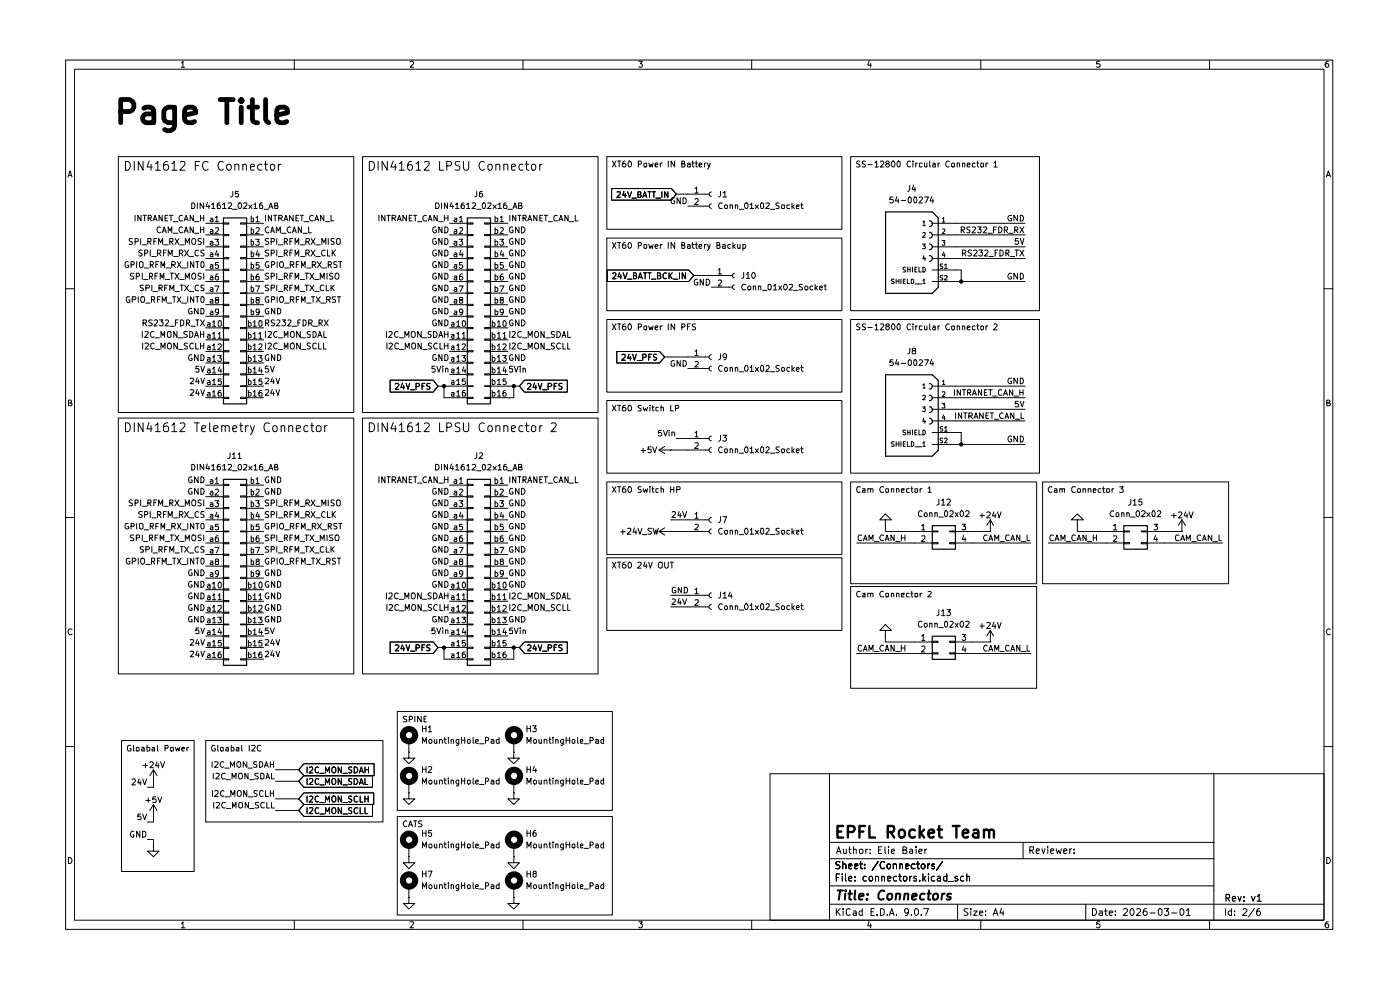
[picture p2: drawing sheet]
<svg xmlns="http://www.w3.org/2000/svg" width="297mm" height="210mm" viewBox="0 0 297 210" stroke-linecap="round" stroke-linejoin="round" font-family="sans-serif">
<g fill="none" stroke="#000" stroke-width=".21">
<path d="M13.9 12.7h268.8v184.4h-268.8zM15.8 14.7h265.1v180.5h-265.1zM38.5 13.3h.1l.2-.3v1.3M38.5 14.3h.7M62.4 12.7v2M87 13.2l.5-.2 .3 .2-.1 .4-.7 .7h.8M111 12.7v2M135.5 13h.8l-.5 .5 .4 .1v.6h-.7M159.5 12.7v2M184.4 12.9l-.3 .9h.8M184.7 13.4v.9M208.1 12.7v2"/>
<path d="M233.3 13h-.6l-.1 .6h.7v.6h-.7M256.6 12.7v2M281.8 13a.71 .71 0 0 0-.7 .5 .71 .71 0 0 0 .3 .8l.4-.1v-.6l-.4-.1-.3 .3M14.4 37.5l.5-1.2 .4 1.2M14.5 37.2h.7M25.1 33.2h50v54.3h-50zM26.6 34.2a.94 .94 0 0 1 1.1 1 .94 .94 0 0 1-1.1 .9zM28.5 34.2v1.9M30.3 34.2v1.9l-1-1.9v1.9M31.6 34.2l-.4 1.2h1.1M32 34.8v1.3M33 34.7l.5-.5v1.9"/>
<path d="M33 36.1h1M35.6 34.2a.76 .76 0 0 0-.9 .8v.7l.1 .3 .6 .1a.72 .72 0 0 0 .3-1 .63 .63 0 0 0-1 .2M36.4 34.7l.6-.5v1.9M36.4 36.1h1.1M38.2 34.4l.7-.2 .3 .2v.3l-1.1 1.4h1.1M41.4 35.1h.7M42.4 34.2h-1v1.9M44.1 34.4a.89 .89 0 0 0-1.2 .6 .89 .89 0 0 0 .9 1.1l.3-.2M47.4 34.4a.71 .71 0 0 0-.9 0 .71 .71 0 0 0-.2 .9v.3a.55 .55 0 0 0 .5 .5 .55 .55 0 0 0 .6-.2M48 35.2l.5-.4 .5 .2 .1 .7-.2 .3h-.6l-.3-.3zM49.8 35l.3-.2 .5 .1 .1 1.2M49.8 34.8v1.3"/>
<path d="M51.5 35l.3-.2 .4 .1 .1 1.2M51.5 34.8v1.3M53.1 35.4l.9-.1-.1-.4-.5-.1-.3 .3 .1 .9h.7M55.6 34.9a.65 .65 0 0 0-1 .3v.5a.62 .62 0 0 0 1 .3M56.1 34.8h.7M56.3 34.2v1.6l.1 .2 .4 .1M57.4 35l.3-.2 .5 .2 .1 .7-.2 .3h-.6l-.1-.3zM59 34.8v1.3M59.6 34.8l-.6 .4M76.9 33.2h50v54.3h-50zM78.4 34.2a.95 .95 0 0 1 1.1 1 .95 .95 0 0 1-1.1 .9zM80.2 34.2v1.9"/>
<path d="M82.2 34.2v1.9l-1.1-1.9v1.9M83.4 34.2l-.5 1.2h1.2M83.9 34.8v1.3M84.7 34.7l.5-.5v1.9M84.7 36.1h1.1M87.3 34.2a.7 .7 0 0 0-.8 .8v.7l.2 .3 .5 .1a.72 .72 0 0 0 .2-1l-.6-.2-.3 .4M88.3 34.7l.5-.5v1.9M88.3 36.1h1M90 34.4l.7-.2 .3 .2 .1 .3-1.1 1.4h1.1M93.3 34.2v1.9h.8M94.8 35.2l.8-.1 .2-.3-.1-.4-.2-.2h-.7v1.9M97.6 34.3l-.7-.1-.3 .2v.5l.8 .4 .2 .4-.4 .4-.6-.1"/>
<path d="M98.3 34.2v1.5l.2 .3 .3 .1 .5-.1 .1-.3v-1.5M102.7 34.4a.71 .71 0 0 0-.8 0 .71 .71 0 0 0-.3 .9l.1 .3a.55 .55 0 0 0 .4 .5 .55 .55 0 0 0 .6-.2M103.6 35l.2-.2 .5 .2 .1 .7-.1 .3h-.6l-.2-.3zM105.2 35l.3-.2 .5 .1v1.2M105.2 34.8v1.3M106.9 35l.1-.1a.52 .52 0 0 1 .7 .2v1M106.9 34.8v1.3M108.5 35.4l.8-.1v-.4l-.6-.1-.2 .3 .1 .9h.7M111 34.9l-.6-.1-.3 .4 .2 .8h.7M111.5 34.8h.7M111.7 34.2v1.6l.1 .2 .4 .1M112.8 35l.3-.2 .5 .2 .1 .7-.2 .3h-.6l-.2-.3z"/>
<path d="M114.5 34.8v1.3M115 34.8l-.3 .1-.2 .3M128.7 33.2h49.9v15.4h-49.9zM129.7 40h12.7l1.1 1.2-1.1 1.3h-12.7zM129.9 34.2l.8 1.2M130.7 34.2l-.8 1.2M131 34.2h.7M131.4 34.2v1.2M132.6 34.2a.72 .72 0 0 0-.6 .5 .72 .72 0 0 0 .3 .7l.4-.1a.42 .42 0 0 0 0-.5 .42 .42 0 0 0-.6-.1l-.1 .2M133.4 34.2h.2a.68 .68 0 0 1 .4 .6 .68 .68 0 0 1-.4 .6l-.4-.5zM135.4 34.8l.6-.1v-.5h-.6v1.2M136.6 34.7l.4-.1 .2 .1v.6h-.6z"/>
<path d="M137.6 34.6l.3 .8 .2-.6 .3 .6 .2-.8M139 35l.6-.1-.2-.3-.4 .1v.6l.1 .1 .4-.1M140.1 34.6v.8M140.5 34.6l-.4 .2M141.8 34.2v1.2M143.1 34.2v1.2l-.7-1.2v1.2M144.6 34.7h.6v-.4l-.1-.1h-.5v1.2l.6-.1 .1-.3-.2-.3M145.8 34.7l.4-.1 .2 .1v.7M146.4 34.9l-.6 .1v.3h.6M146.8 34.6h.5M146.9 34.2v1.1l.4 .1M147.4 40l.4-.3v1.2"/>
<path d="M147.5 34.6h.4M147.7 34.2v1.1l.2 .1M148.3 35l.6-.1v-.2l-.4-.1-.2 .1v.6l.2 .1 .4-.1M149.5 34.6v.8M149.8 34.6l-.3 .2M150.1 34.6l.3 .8M150.7 34.6l-.3 .8-.3 .5M180.5 33.2h40v32.7h-40zM182.4 34.2h-.4l-.3 .2 .1 .3 .6 .2v.4h-.7M183.6 34.2h-.4l-.3 .2 .1 .3 .5 .2v.4h-.6M184.1 34.9h.9M185.6 34.6l.4-.4v1.2"/>
<path d="M185.6 35.4h.7M186.8 34.3l.4-.1 .3 .4-.8 .8h.8M188.2 34.7l-.3-.3 .3-.2h.2l.3 .3-.8 .4 .1 .4 .2 .1 .4-.1 .1-.1v-.3l-.3-.2M189.3 34.2a.6 .6 0 0 1 .6 .5 .6 .6 0 0 1-.5 .7l-.3-.5zM190.5 34.2h.2l.3 .2v.8l-.2 .1a.6 .6 0 0 1-.6-.4 .6 .6 0 0 1 .3-.7zM193 39.3v.9l-.2 .3-.2 .1M193.2 34.3l-.3-.1a.6 .6 0 0 0-.5 .6 .6 .6 0 0 0 .7 .5h.1M193.7 34.2v.1M193.7 34.6v.8M193.8 39.2l-.3 1h.8M194.1 39.7v.9M194.3 34.6v.8"/>
<path d="M194.6 34.6l-.3 .2M195.6 34.7l-.4-.1-.2 .1v.6h.6M196.1 34.6v.7l.2 .1 .3-.1M196.6 34.6v.8M197.2 34.2v1.1l.2 .1M197.9 34.7l.3-.1 .2 .1v.7M198.4 34.9h-.4l-.2 .2 .2 .3 .4-.1M199 34.6v.8M199.3 34.6l-.3 .2M201.4 34.3l-.3-.1a.61 .61 0 0 0-.5 .7 .61 .61 0 0 0 .8 .4M201.9 34.7l.4-.1 .2 .1v.6h-.6zM203.1 34.7l.1-.1 .4 .1v.7"/>
<path d="M203.1 34.6v.8M204.2 34.7l.1-.1 .4 .1v.7M204.2 34.6v.8M205.2 35l.6-.1v-.2l-.4-.1-.2 .1v.6l.2 .1 .4-.1M206.9 34.7l-.4-.1-.2 .1v.6h.6M207.2 34.6h.4M207.4 34.2v1.1l.2 .1M208.1 34.7l.1-.1 .4 .1 .1 .6h-.6zM209.2 34.6v.8M209.6 34.6l-.4 .2M210.9 34.6l.3-.4v1.2M210.9 35.4h.6"/>
<path d="M281.4 37.5l.4-1.2 .4 1.2M281.5 37.2h.6M27.2 55.6l-.3-.1-.4 .3v.6l.2 .3h.6v-.4h-.3M27.8 56.2l.6-.1v-.5l-.6-.1v1.3M28.1 50.7l-.5-.1-.2 .2 .1 .3 .6 .2v.4l-.2 .2-.5-.1M28.4 58l-.5-.1-.3 .3 .2 .3 .5 .2v.4h-.7M28.7 51.3l.5-.1v-.5l-.5-.1v1.3M28.7 45.7v1.2M28.9 58.6l.7-.1v-.4l-.2-.2h-.5v1.3M29 55.5v1.3M29.6 55.7l.2-.2 .5 .2v.9l-.2 .2-.5-.2zM29.8 50.6v1.3"/>
<path d="M29.9 45.7v1.2l-.7-1.2v1.2M30.2 53.1l-.5-.1-.3 .3 .1 .2 .7 .5-.3 .3-.5-.1M30.2 57.9v1.3M30.2 51.9h.9M30.3 45.7h.7M30.4 59.3h1M30.6 56.8h.9M30.7 53.7l.6-.1v-.5l-.6-.1v1.3M30.7 45.7v1.2M31.4 51.3h.5l.1-.2v-.4l-.6-.1v1.3M31.4 46.3h.6v-.5l-.6-.1v1.2M31.7 58.6l.6-.1v-.5l-.6-.1v1.3"/>
<path d="M31.7 51.3l.3 .6M31.7 46.3l.4 .6M31.9 56.2l.6-.1v-.5l-.6-.1v1.3M31.9 53v1.3M32 58.6l.4 .6M32.1 56.2l.4 .6M32.2 54.4h.9M32.5 46.9l.4-1.2 .4 1.2M32.6 51.2h.5M32.6 46.5h.6M32.9 58.5h.4M33.1 56.1h.4"/>
<path d="M33.2 50.6h-.6v1.3M33.4 53.7h.5l.3-.4-.3-.3h-.5v1.3M33.5 57.9h-.6v1.3M33.6 51.9v-1.3l.5 .8 .4-.8v1.3M33.6 55.5h-.5v1.3M33.7 53.7l.5 .6M34 59.2v-1.3l.4 1 .4-1v1.3M34.1 48.2l-.3-.1a.6 .6 0 0 0-.5 .7 .6 .6 0 0 0 .7 .5l.1-.1M34.2 56.8v-1.3l.4 .9 .3-.9v1.3M34.4 49.4l.4-1.3 .5 1.3M34.4 45.7v1.2l-.7-1.2v1.2M34.6 49h.6"/>
<path d="M34.7 53.6h.4M34.8 51.9h.9M35 46.3h.4M35.1 59.3h.9M35.3 53h-.6v1.3M35.3 56.8h.9M35.6 45.7h-.6v1.2h.6M35.7 54.3v-1.3l.4 1 .4-1v1.3M35.7 49.4v-1.3l.4 .9 .3-.9v1.3M35.9 45.7h.8M36 51.3l.6-.1 .1-.5-.7-.1v1.3M36.1 57.9h.8"/>
<path d="M36.3 51.3l.4 .6M36.3 45.7v1.2M36.4 56.2l.7-.1 .1-.4-.2-.2h-.6v1.3M36.4 57.9v1.3M36.8 49.5h.9M36.8 47h.9M36.8 56.2l.4 .6M36.9 54.4h.9M37.1 50.6l.9 1.3M37.1 57.9l.9 1.3M37.6 55.5l.8 1.3M38 50.6l-.9 1.3"/>
<path d="M38 57.9l-.9 1.3M38.1 53.7h.5l.2-.4-.2-.3h-.5v1.3M38.1 51.9h1M38.1 59.3h1M38.4 53.7l.4 .6M38.4 55.5l-.8 1.3M38.6 56.8h1M38.7 48.2l-.2-.1a.6 .6 0 0 0-.5 .7 .6 .6 0 0 0 .6 .5l.1-.1M38.7 45.8l-.2-.1a.67 .67 0 0 0-.5 .5 .67 .67 0 0 0 .2 .7l.5-.1M39.1 49.4l.4-1.3 .4 1.3M39.1 46.9l.4-1.2 .4 1.2M39.2 53l.8 1.3"/>
<path d="M39.2 46.5h.5M39.2 49h.5M39.3 51.9v-1.3l.4 .8 .5-.8v1.3M39.3 59.2v-1.3l.4 1 .5-1v1.3M39.8 55.5v1.3M40 53l-.8 1.3M40.2 54.4h.9M40.7 43a.66 .66 0 0 1 .6 .5 .66 .66 0 0 1-.2 .7h-.4zM40.8 50.8l.5-.2a.86 .86 0 0 1 0 1.3 .46 .46 0 0 1-.6-.5zM40.8 58l.5-.1a.86 .86 0 0 1 0 1.3 .46 .46 0 0 1-.6-.4zM41 48.1v1.3l-.7-1.3v1.3M41 45.7v1.2l-.7-1.2v1.2"/>
<path d="M41.1 55.5v1.3l-.7-1.3v1.3M41.3 49.5h.9M41.3 47h.9M41.5 55.5h.7M41.9 43v1.2M41.9 55.5v1.3M42.1 53.2l-.2-.2a.65 .65 0 0 0-.6 .7 .65 .65 0 0 0 .6 .6l.2-.2M42.5 48.7h.7M42.5 46.3h.7M42.5 45.7v1.2M42.5 48.1v1.3M42.7 50.7h-.7v.4l.6 .2 .1 .1-.2 .5-.5-.1"/>
<path d="M42.7 58l-.5-.1-.2 .2v.4l.7 .4-.2 .3-.5-.1M42.9 55.5a.71 .71 0 0 1 .4 .6 .71 .71 0 0 1-.3 .7l-.4-.3v-.8zM43.2 43v1.2l-.7-1.2v1.2M43.2 45.7v1.2M43.2 48.1v1.3M43.2 50.6v1.3M43.2 57.9v1.3M43.3 53.1l-.5-.1-.2 .2v.3l.7 .5-.3 .3-.4-.1M43.6 47.4h3.8M43.6 49.8h3.8M43.6 52.4h3.8M43.6 54.8h3.8"/>
<path d="M43.6 57.3h3.8M43.6 59.7h3.8M44 43l-.3 .8h.8M44.3 43.5v.7M44.7 46.3h.4l.1 .1v.6h-.5l-.1-.2 .1-.2 .5-.1M44.7 48.7h.4l.1 .9M44.7 51.3l.3-.1 .2 .1v.7M44.7 53.7l.3-.1 .2 .2v.7M44.7 56.2l.3-.1 .2 .2v.6M44.7 58.6l.3-.1 .2 .2v.7M44.9 43.4l.3-.4v1.2M44.9 44.2h.7"/>
<path d="M45.2 49l-.6 .2 .1 .4 .5-.1M45.2 51.4a.46 .46 0 0 0-.6 .5l.1 .1 .5-.1M45.2 54h-.5l-.1 .1 .1 .4 .5-.1M45.2 56.4h-.5l-.1 .2 .1 .3 .5-.1M45.2 58.9h-.5l-.1 .2 .1 .3 .5-.1M45.6 50.8h.7l-.3 .5h.3v.6l-.1 .1h-.4l-.2-.1M45.7 46.2l.3-.4v1.2M45.7 48.4h.6v.4l-.7 .8h.7M45.7 47h.6M46 53.1l-.3 1h.7M46.3 58.1a.72 .72 0 0 0-.6 .5 .72 .72 0 0 0 .2 .8l.4-.1v-.6l-.4-.1-.2 .3M46.3 53.6v.9"/>
<path d="M46.3 55.7h-.5l-.1 .6h.6v.5l-.1 .1h-.4l-.1-.1M46.7 43h-.4l-.2 .3v.8l.6 .1v-.6l-.4-.1-.2 .2M47.2 43.4l.4-.4v1.2M47.2 44.2h.8M47.4 47.3h1.2v.2h-1.2zM47.4 49.7h1.2v.3h-1.2zM47.4 52.2h1.2v.2h-1.2zM47.4 54.6h1.2v.3h-1.2zM47.4 57.1h1.2v.3h-1.2zM47.4 59.6h1.2v.2h-1.2zM48.4 43.1l.6-.1 .1 .2v.4l-.7 .6h.7M49.3 44.4h1"/>
<path d="M49.4 40.6v.8l-.2 .3-.3 .1M50.6 40.6h-.6l-.1 .6 .2-.2h.3l.2 .2v.5h-.7M50.7 43l.4 .1a.87 .87 0 0 1 0 1.1l-.4-.1a.94 .94 0 0 1 0-1.1zM51 47.3h1.3v.2h-1.3zM51 49.7h1.3v.3h-1.3zM51 52.2h1.3v.2h-1.3zM51 54.6h1.3v.3h-1.3zM51 57.1h1.3v.3h-1.3zM51 59.6h1.3v.2h-1.3zM51.7 43.1l.6-.1 .1 .6-.8 .6h.8M52.3 47.4h3.6M52.3 49.8h3.6"/>
<path d="M52.3 52.4h3.6M52.3 54.8h3.6M52.3 57.3h3.6M52.3 59.7h3.6M52.8 43.5l.7 .7M53.3 45.8v1.2h.4l.1-.7h-.5M53.3 48.7l.5 .1v.6l-.2 .2-.3-.1M53.3 51.3h.5v.6l-.2 .1-.3-.1M53.3 53.7h.5v.6l-.2 .2-.3-.1M53.3 56.2l.3-.1 .2 .2v.5l-.2 .1-.3-.1M53.3 58.6l.3-.1 .2 .2v.6h-.5M53.3 48.3v1.3"/>
<path d="M53.3 50.8v1.2M53.3 53.2v1.3M53.3 55.7v1.2M53.3 58.1v1.3M53.5 43.5l-.7 .7M53.9 43.4l.3-.4v1.2M53.9 44.2h.7M54.2 50.8h.8l-.4 .5h.4v.6l-.2 .1h-.4l-.2-.1M54.3 46.2l.3-.4v1.2M54.3 48.4h.7v.4l-.8 .8h.8M54.3 47h.7M54.6 53.1l-.3 1h.8"/>
<path d="M54.9 58.1a.72 .72 0 0 0-.6 .5 .72 .72 0 0 0 .3 .8l.4-.1v-.6l-.4-.1-.3 .3M54.9 53.6v.9M55 55.7h-.6l-.1 .6h.7v.5l-.2 .1h-.3l-.2-.1M55.7 43h-.5l-.1 .3v.8l.6 .1v-.6l-.5-.1-.1 .2M56 44.4h.9M56.3 45.7v1.2M57 48.2a.58 .58 0 0 0-.7 .6 .58 .58 0 0 0 .7 .5v-.1M57 58l-.5-.1-.2 .3 .1 .3 .5 .2v.4h-.6M57 55.6l-.2-.1a.6 .6 0 0 0-.5 .7 .6 .6 0 0 0 .7 .5v-.4h-.2M57 50.7h-.7v.4l.5 .2 .2 .3-.2 .3-.5-.1M57 53.1l-.5-.1-.2 .3v.2l.7 .5-.2 .3-.5-.1M57 44.2l.4-1.2 .5 1.2"/>
<path d="M57.2 43.9h.6M57.4 49.4l.4-1.3 .4 1.3M57.5 58.6l.7-.1v-.4l-.7-.2v1.3M57.5 51.3l.6-.1 .1-.5-.7-.1v1.3M57.5 53.7l.6-.1 .1-.4-.7-.2v1.3M57.5 49h.6M57.6 45.7v1.2l-.7-1.2v1.2M57.6 56.2l.6-.1v-.5l-.6-.1v1.3M58 45.7h.7M58.3 43.6h.4l.2-.1-.1-.5h-.5v1.2h.6l.1-.4-.3-.2M58.4 45.7v1.2M58.6 49.4v-1.3l.4 .9 .5-.9v1.3"/>
<path d="M58.7 50.6v1.3M58.7 53v1.3M58.7 57.9v1.3M58.8 55.5v1.3M59 54.4h1M59 51.9h1M59 59.3h1M59.1 46.3h.6l.2-.2-.1-.3-.7-.1v1.2M59.4 55.7l.5-.2a.86 .86 0 0 1 0 1.3l-.3-.1a.74 .74 0 0 1-.2-1zM59.5 46.3l.4 .6M59.7 49.5h1M60.2 46.9l.5-1.2 .4 1.2"/>
<path d="M60.3 58.6l.6-.1 .1-.3-.3-.3h-.4v1.3M60.3 51.3h.4l.3-.3-.1-.3-.6-.1v1.3M60.3 53.7h.4l.3-.2-.3-.5h-.4v1.3M60.3 46.5h.6M60.4 56.8h.9M60.6 58.6l.4 .6M60.6 51.3l.4 .6M60.6 53.7l.4 .6M61.5 53.6h.4M61.5 51.2h.4M61.5 58.5h.4M61.6 56.2l.7-.1 .1-.4-.3-.2h-.5v1.3"/>
<path d="M61.7 48.2a.57 .57 0 0 0-.8 .5 .57 .57 0 0 0 .7 .6l.1-.1M61.9 56.2l.5 .6M62 49.4l.4-1.3 .5 1.3M62.1 57.9h-.6v1.3M62.1 50.6h-.6v1.3M62.1 53h-.6v1.3M62.2 45.7v1.2l-.8-1.2v1.2M62.2 49h.6M62.6 59.2v-1.3l.3 1 .5-1v1.3M62.6 51.9v-1.3l.3 .8 .5-.8v1.3M62.6 54.3v-1.3l.3 1 .5-1v1.3M62.8 46.3h.3"/>
<path d="M62.9 56.1h.4M63.4 45.7h-.6v1.2h.6M63.5 55.5h-.6v1.3M63.7 54.4h.9M63.7 51.9h.9M63.7 59.3h.9M63.7 45.7h.7M64 48.1v1.3l-.7-1.3v1.3M64 56.8v-1.3l.3 .9 .4-.9v1.3M64 45.7v1.2M64.3 49.5h.9M64.5 47h1"/>
<path d="M64.7 57.9h.8M64.9 51.3h.5l.3-.3-.1-.3-.7-.1v1.3M64.9 53.7h.5l.3-.4-.3-.3h-.5v1.3M65.1 57.9v1.3M65.1 56.8h.9M65.2 51.3l.5 .6M65.2 53.7l.5 .6M65.5 48.1v1.3h.6M65.7 57.9l.9 1.3M66 50.6l.8 1.3M66 53l.8 1.3M66.2 56.2l.7-.1 .1-.4-.2-.2h-.6v1.3"/>
<path d="M66.4 45.8a.61 .61 0 0 0-.8 .3 .61 .61 0 0 0 .3 .8l.5-.1M66.6 57.9l-.9 1.3M66.6 56.2l.4 .6M66.8 46.9l.4-1.2 .4 1.2M66.8 59.3h.9M66.8 50.6l-.8 1.3M66.8 53l-.8 1.3M66.9 46.5h.6M67 54.4h.9M67 51.9h.9M67.3 55.5l.9 1.3M67.9 59.2v-1.3l.5 1 .4-1v1.3"/>
<path d="M68.2 55.5l-.9 1.3M68.3 51.9v-1.3l.4 .8 .4-.8v1.3M68.4 56.8h.9M68.7 45.7v1.2l-.7-1.2v1.2M69 53.2l-.3-.2a.65 .65 0 0 0-.5 .7 .65 .65 0 0 0 .5 .6l.3-.2M69 47h1M69.4 57.9v1.3M69.5 53v1.3h.6M69.6 56.2l.6-.1v-.5l-.6-.1v1.3M69.6 50.6v1.3M69.9 56.2l.4 .6M70.2 45.7v1.2h.6"/>
<path d="M70.5 53v1.3M70.6 58l-.5-.1-.2 .3 .2 .3 .5 .2v.4h-.7M70.6 53.5l.6 .8M70.9 50.7h-.7v.4l.6 .2 .1 .1-.3 .5-.4-.1M71.2 53l-.7 .8M71.2 58l.4-.1a.73 .73 0 0 1 0 1.3l-.4-.1a.87 .87 0 0 1 0-1.1zM71.4 50.8l.3-.2 .5 .2v.9l-.3 .2-.5-.2zM71.5 55.6l-.5-.1-.2 .2v.3l.7 .4-.3 .4-.4-.1M71.8 55.5h.7M72.2 55.5v1.3M80.4 45.7v1.2M81.7 45.7v1.2l-.7-1.2v1.2"/>
<path d="M82.1 45.7h.7M82.4 45.7v1.2M83.2 46.3h.6l.1-.2v-.3l-.7-.1v1.2M83.5 46.3l.4 .6M84.3 46.9l.4-1.2 .4 1.2M84.4 46.5h.6M86.2 45.7v1.2l-.7-1.2v1.2M86.8 46.3h.4M87.4 45.7h-.6v1.2h.6M87.8 45.7h.6M88.1 45.7v1.2M88.6 47h.9"/>
<path d="M90.5 45.8a.61 .61 0 0 0-.8 .3 .61 .61 0 0 0 .3 .8l.5-.1M90.9 46.9l.3-1.2 .4 1.2M91 46.5h.6M92.4 43h.5l.2 .3 .1 .4-.3 .5h-.5zM92.5 50.7l-.3-.1-.4 .3v.6l.4 .4 .4-.2v-.4h-.3M92.5 48.2a.45 .45 0 0 0-.7 .2l.1 .7a.37 .37 0 0 0 .3 .3 .37 .37 0 0 0 .4-.2v-.4h-.3M92.5 58h-.5l-.2 .3v.7a.52 .52 0 0 0 .8 .1v-.4h-.3M92.5 53.1l-.3-.1-.4 .4v.6l.2 .2 .3 .1 .3-.2v-.3h-.3M92.5 55.6l-.3-.1-.4 .3v.6l.2 .3h.6v-.4h-.3M92.7 45.7v1.2l-.6-1.2v1.2M93.1 47h.9M93.7 43v1.2"/>
<path d="M93.8 50.6v1.3l-.7-1.3v1.3M93.8 48.1v1.3l-.7-1.3v1.3M93.8 57.9v1.3l-.7-1.3v1.3M93.8 53v1.3l-.7-1.3v1.3M93.8 55.5v1.3l-.7-1.3v1.3M94.3 45.7v1.2M94.3 46.3h.7M94.4 50.6h.3l.3 .3v.6l-.3 .4h-.3zM94.4 48.1h.3l.3 .3v.7l-.3 .3h-.3zM94.4 57.9l.5 .1 .1 .3v.7l-.3 .2h-.3zM94.4 53h.3l.3 .4v.6l-.3 .3h-.3zM94.4 55.5l.5 .1 .1 .2v.6l-.3 .4h-.3z"/>
<path d="M94.9 43v1.2l-.6-1.2v1.2M95 45.7v1.2M95.4 47.4h3.7M95.4 49.8h3.7M95.4 52.4h3.7M95.4 54.8h3.7M95.4 57.3h3.7M95.4 59.7h3.7M95.8 43l-.3 .8h.7M96 43.5v.7M96.4 46.3h.5v.7h-.5v-.3l.5-.2M96.4 48.7h.5v.9"/>
<path d="M96.4 51.3h.5v.7M96.4 53.7h.5v.8M96.4 56.2h.5v.7M96.4 58.6h.5v.8M96.6 43.4l.4-.4v1.2M96.6 44.2h.8M96.9 49l-.6 .2 .3 .4 .3-.1M96.9 51.4l-.6 .3 .3 .3 .3-.1M96.9 54l-.6 .1 .3 .4 .3-.1M96.9 56.4l-.6 .2 .3 .3 .3-.1M96.9 58.9h-.3l-.3 .2 .3 .3 .3-.1M97.4 50.8h.8l-.5 .5h.4v.6l-.5 .1-.2-.1"/>
<path d="M97.5 46.2l.3-.4v1.2M97.5 48.4l.4-.1 .3 .3-.8 1h.8M97.5 47h.7M97.7 53.1l-.2 1h.8M98.1 55.7h-.6v.6h.6v.5l-.4 .1-.2-.1M98.1 58.1l-.4 .1-.2 .3v.8h.6v-.6l-.4-.1-.2 .3M98.1 53.6v.9M98.4 43l-.4 .1-.2 .9 .2 .2 .5-.1v-.5l-.2-.1h-.2l-.3 .2M99 43.4l.4-.4v1.2M99 44.2h.7M99.1 47.3h1.3v.2h-1.3zM99.1 49.7h1.3v.3h-1.3z"/>
<path d="M99.1 52.2h1.3v.2h-1.3zM99.1 54.6h1.3v.3h-1.3zM99.1 57.1h1.3v.3h-1.3zM99.1 59.6h1.3v.2h-1.3zM100.2 43.1l.6-.1 .1 .6-.8 .6h.8M101.1 40.6v1l-.4 .2M101.1 44.4h1M102.3 40.6h-.4l-.2 .2v.9h.6v-.6l-.4-.1-.2 .3M102.4 43.1h.5l.1 .7-.2 .4-.4-.1zM102.8 47.3h1.2v.2h-1.2zM102.8 49.7h1.2v.3h-1.2zM102.8 52.2h1.2v.2h-1.2z"/>
<path d="M102.8 54.6h1.2v.3h-1.2zM102.8 57.1h1.2v.3h-1.2zM102.8 59.6h1.2v.2h-1.2zM103.5 43.1l.6-.1 .1 .4-.8 .8h.8M104 47.4h3.7M104 49.8h3.7M104 52.4h3.7M104 54.8h3.7M104 57.3h3.7M104 59.7h3.7M104.6 43.5l.7 .7M105 45.8v1.2h.5v-.7h-.5"/>
<path d="M105 48.7h.5l.1 .3-.1 .5h-.5M105 51.3l.4-.1 .2 .2-.1 .5h-.5M105 53.7l.4-.1 .2 .3-.1 .5h-.5M105 56.2l.4-.1 .2 .2-.1 .5h-.5M105 58.6l.4-.1 .2 .3-.1 .5h-.5M105 48.3v1.3M105 50.8v1.2M105 53.2v1.3M105 55.7v1.2M105 58.1v1.3M105.3 43.5l-.7 .7M105.6 43.4l.4-.4v1.2"/>
<path d="M105.6 44.2h.8M106 50.8h.8l-.4 .5h.3l.1 .1-.1 .5-.5 .1-.2-.1M106.1 46.2l.4-.4v1.2M106.1 48.4l.4-.1 .3 .3-.8 1h.8M106.1 47h.7M106.4 53.1l-.3 1h.8M106.7 55.7h-.6v.6h.6v.5l-.4 .1-.2-.1M106.7 58.1l-.4 .1-.2 .3v.8h.6v-.6l-.4-.1-.2 .3M106.7 53.6v.9M107.4 43l-.4 .1-.2 .9 .2 .2 .5-.1 .1-.4-.3-.2h-.2l-.3 .2M107.7 44.4h1M108.2 45.7v1.2"/>
<path d="M108.7 58a.61 .61 0 0 0-.6 .3 .61 .61 0 0 0 .1 .7l.3 .2 .3-.1v-.4h-.2M108.7 50.7v-.1a.64 .64 0 0 0-.6 .6 .64 .64 0 0 0 .5 .7l.2-.2v-.4h-.2M108.7 48.2v-.1a.6 .6 0 0 0-.6 .7 .6 .6 0 0 0 .6 .5l.1-.5h-.2M108.7 55.6v-.1a.64 .64 0 0 0-.6 .6 .64 .64 0 0 0 .5 .7l.2-.1v-.4h-.2M108.7 53.1v-.1a.64 .64 0 0 0-.6 .6 .64 .64 0 0 0 .5 .7l.2-.2v-.3h-.2M108.8 44.2l.5-1.2 .4 1.2M108.9 43.9h.6M109.4 45.7v1.2l-.7-1.2v1.2M109.8 45.7h.7M110 43.6h.6v-.6h-.6v1.2l.7-.1 .1-.3-.4-.2M110.1 57.9v1.3l-.8-1.3v1.3M110.1 50.6v1.3l-.8-1.3v1.3"/>
<path d="M110.1 48.1v1.3l-.8-1.3v1.3M110.1 55.5v1.3l-.8-1.3v1.3M110.1 53v1.3l-.8-1.3v1.3M110.2 45.7v1.2M110.6 57.9a.65 .65 0 0 1 .8 .7 .65 .65 0 0 1-.8 .6zM110.6 50.6a.65 .65 0 0 1 .8 .6 .65 .65 0 0 1-.8 .7zM110.6 48.1a.65 .65 0 0 1 .8 .7 .65 .65 0 0 1-.8 .6zM110.6 55.5a.65 .65 0 0 1 .8 .6 .65 .65 0 0 1-.8 .7zM110.6 53a.65 .65 0 0 1 .8 .7 .65 .65 0 0 1-.8 .6zM111 46.3h.5l.1-.5-.6-.1v1.2M111.2 46.3l.4 .6M112 46.9l.4-1.2 .4 1.2"/>
<path d="M112.1 46.5h.6M113.9 45.7v1.2l-.7-1.2v1.2M114.5 46.3h.4M115.1 45.7h-.6v1.2h.6M115.4 45.7h.8M115.8 45.7v1.2M116.3 47h.9M118.2 45.8l-.2-.1a.67 .67 0 0 0-.5 .5 .67 .67 0 0 0 .2 .7l.5-.1M118.6 46.9l.4-1.2 .4 1.2M118.7 46.5h.5M120.5 45.7v1.2l-.7-1.2v1.2M120.8 47h.9"/>
<path d="M122 45.7v1.2h.6M128.7 50.5h49.9v15.4h-49.9zM128.8 57.3h17.3l1.1 1.2-1.1 1.2h-17.3zM129.9 51.4l.8 1.3M130 58l.4-.1 .3 .4-.8 .8h.8M130.7 51.4l-.8 1.3M130.9 40.8l.6-.1 .1 .3-.8 .9h.8M131 51.4h.7M131.4 51.4v1.3M131.4 57.9l-.3 .8h.8M131.7 58.3v.8M132.2 57.9l.4 1.2 .4-1.2"/>
<path d="M132.4 40.6l-.3 .8h.8M132.6 51.4l-.4 .2-.2 .8 .3 .3h.2l.3-.3-.2-.5h-.4l-.2 .3M132.6 41v.9M133.1 40.7l.5 1.2 .4-1.2M133.1 59.2h1M133.4 51.5l.2-.1a.68 .68 0 0 1 .4 .7 .68 .68 0 0 1-.4 .6 .81 .81 0 0 1-.2-1.2zM134.1 42h.9M134.4 58.5h.5l.1-.5-.6-.1v1.2h.4l.3-.4-.4-.2M135.3 41.3h.5l.1-.2-.1-.4h-.5v1.2l.6-.1 .1-.4-.2-.1M135.4 59.1l.4-1.2 .5 1.2M135.4 52.1l.6-.1v-.5l-.6-.1v1.3M135.5 58.8h.6"/>
<path d="M136.4 41.9l.4-1.2 .4 1.2M136.5 57.9h.7M136.5 41.5h.6M136.6 51.9h.6v.6l-.2 .2-.4-.2zM136.9 57.9v1.2M137.5 57.9h.6M137.5 40.7h.6M137.6 51.9l.3 .8 .2-.6 .3 .6 .2-.8M137.8 40.7v1.2M137.8 57.9v1.2M138.2 59.2h.9M138.4 40.7h.7"/>
<path d="M138.7 40.7v1.2M139 52.3l.6-.1-.2-.3-.4 .1v.5l.1 .2 .4-.1M139.1 42h1.1M139.5 58.5h.5l.2-.4-.3-.2h-.4v1.2l.7-.1v-.4l-.3-.1M140.1 51.9v.8M140.4 40.7v1.2M140.5 51.9l-.4 .2M141.4 58l-.3-.1-.4 .3v.7l.4 .2 .3-.1M141.7 40.7v1.2l-.7-1.2v1.2M141.8 51.4v1.3M141.9 57.9v1.2M142.1 58.5l.5 .6"/>
<path d="M142.6 57.9l-.7 .7M142.9 59.2h.9M143 42l-.3-.1-.3 .4v.6l.3 .3 .4-.2v-.4h-.2M143.1 51.4v1.3l-.7-1.3v1.3M143.5 41.2h6.9M144.1 57.9v1.2M144.3 41.9v1.3l-.7-1.3v1.3M144.6 52l.6-.1v-.3l-.1-.2h-.5v1.3l.6-.1 .1-.3-.2-.3M144.9 41.9l.5 .1 .2 .3v.6l-.4 .3h-.3zM145.4 57.9v1.2l-.7-1.2v1.2M145.8 51.9h.4l.2 .1v.7M145.9 43.7h4.5"/>
<path d="M146.4 52.2l-.6 .1v.3h.6M146.8 51.9h.5M146.9 51.4v1.1l.4 .2M147.2 58.5h8.1M147.4 42.3l.2-.2h.3l.2 .2v.3l-.7 .8h.7M147.4 40.9h.7M147.5 51.9h.4M147.7 51.4v1.2l.2 .1M147.9 59.3a.61 .61 0 0 0-.6 .3 .61 .61 0 0 0 .1 .7l.3 .2 .2-.1 .1-.5h-.2M148.3 52.3l.6-.1v-.3h-.4l-.2 .1v.5l.2 .2 .4-.1M149.2 59.2v1.3l-.7-1.3v1.3M149.5 51.9v.8"/>
<path d="M149.8 59.2a.65 .65 0 0 1 .8 .7 .65 .65 0 0 1-.8 .6zM149.8 51.9h-.3v.2M150.1 51.9l.3 .8M150.7 51.9l-.3 .8-.3 .4M150.9 40.7a.47 .47 0 0 0-.5 .5 .47 .47 0 0 0 .5 .5M150.9 43.3a.47 .47 0 0 0-.5 .4 .47 .47 0 0 0 .5 .5M152.1 52l.6-.1v-.3l-.2-.2h-.4v1.3l.6-.1 .1-.3-.3-.3M152.4 57.3l.3-.4v1.2M152.4 59.5l.5-.1 .2 .2-.7 1.1h.7M152.4 58.1h.7M152.9 40.6v.8l-.5 .4M153.2 43.1l-.5-.1-.3 .6 .3 .6 .5-.1"/>
<path d="M153.3 51.9h.4l.2 .1v.7M153.4 40.9l.4-.3v1.2M153.4 41.8h.7M153.8 43.5l.5 .1-.1 .6h-.4zM153.9 52.2l-.6 .1v.3h.6M154.9 43.6l.4-.1 .1 .7M154.9 43.5v.7M155 51.9a.36 .36 0 0 0-.6 .2l.1 .5h.5M155.5 51.4v1.3M155.6 52.2l.4 .5M155.8 58a.47 .47 0 0 0-.4 .5 .47 .47 0 0 0 .4 .4M156 43.6l.4-.1 .1 .7"/>
<path d="M156 51.9l-.5 .5M156 43.5v.7M156.5 51.9v.7l.3 .1 .2-.2M156.8 44.4h1M157 51.9v.8M157.6 51.9h.3l.3 .2-.1 .5h-.5M157.6 51.9v1.2M157.8 57.8v1.1l-.5 .1M158 43.2l.2-.2 .3 .1a.87 .87 0 0 1 0 1.1h-.3a.82 .82 0 0 1-.2-1zM158.4 58.2l.3-.4v1.2M158.4 59h.6M159.1 43.4l.4-.4v1.2"/>
<path d="M159.1 44.2h.8M159.8 57.8a.68 .68 0 0 1 .4 .6 .68 .68 0 0 1-.4 .6l-.3-.2a.77 .77 0 0 1 .3-1zM160.2 43.5l.7 .7M160.9 43.5l-.7 .7M161.5 43h.3l.2 .2v.8l-.2 .2-.4-.1-.1-.6zM162.5 43.1l.6-.1 .1 .4-.8 .8h.8M163.4 44.4h1M165.3 43h-.6v.6a.47 .47 0 0 1 .5 .1 .47 .47 0 0 1 0 .5h-.6M165.8 43.6h.6l-.1 .6-.5-.1zM167.5 43.5h-.5l-.1 .1 .1 .6h.5M168 43v1.2M168.1 43.8l.4 .4"/>
<path d="M168.5 43.5l-.5 .4M168.9 43.8l.6-.1v-.2h-.5l-.1 .1 .1 .6h.5M169.9 43.5h.5M170 43v1.1l.1 .1h.3M189.4 41.8h-.6v.6l.6-.1 .1 .2v.3l-.2 .2h-.4l-.1-.1M189.7 59.2h-.5a.36 .36 0 0 0 0 .4 .36 .36 0 0 0 .4 .1v.4h-.5M190.1 59.2v.9M190.1 59.6h.6M190.3 41.7l-.4 .9h.8M190.5 42.2v.8M190.7 59.2v.9M191.1 59.2v.9"/>
<path d="M191.2 42.5h.9M191.6 59.6h.4M192.1 59.2h-.5v.9h.5M192.1 56.8l-.4-.1-.1 .2 .1 .3 .4 .1v.4h-.5M192.5 59.2v.9h.5M192.6 56.7v1M192.6 57.2h.5M192.9 41.8l.4 .2v.8l-.2 .2a.75 .75 0 0 1-.2-1.2zM193.1 56.7v1M193.3 59.2h.4l.1 .2v.5l-.1 .2h-.4zM193.6 56.7v1M194.1 41.8a.68 .68 0 0 1 .4 .6 .68 .68 0 0 1-.4 .6l-.3-.5 .1-.6z"/>
<path d="M194.1 57.2h.2M194.5 56.7h-.4v1h.4M194.9 56.7v1h.5M195 41.9l.4-.1 .3 .3-.8 .9h.8M195.7 51.8h.6l-.3 .4 .3 .1v.4h-.6M195.8 47.1l.2-.2v1M195.8 49.4h.5v.3l-.6 .6h.6M195.8 56.7l.5 .2v.5l-.2 .3h-.3zM195.8 59.5l.2-.3v.9M195.8 47.9h.5M196 54.2l-.2 .7h.6M196.1 41.8h.9l-.6 1.2"/>
<path d="M196.2 54.6v.6M197.6 41.7l-.3 .9h.8M197.7 47.4h19.8M197.7 49.8h19.8M197.7 52.4h19.8M197.7 54.8h19.8M197.7 57.3h6.2v2.4M197.7 59.7h19.8M197.9 42.2v.8M199.9 51h.5l-.2 .4 .2 .1v.4h-.5M199.9 46.3l.3-.2v1M199.9 48.6h.5v.4l-.5 .6h.5"/>
<path d="M199.9 47.1h.5M200 56h-.5v.4l.4 .1 .1 .3-.1 .1h-.5M200 58.5h-.5v.4l.4 .1 .1 .2-.1 .2h-.5M200.2 53.5l-.3 .6h.6M200.4 56.3l.3-.3v.9M200.4 58.5h.5l.1 .1-.6 .8h.6M200.4 53.8v.7M200.4 56.9h.6M203.9 48.8h.5l.2-.2v-.4l-.7-.1v1.3M204.2 53.7h.5l.2-.4-.2-.3h-.5v1.3M204.2 48.8l.4 .6M204.5 53.7l.4 .6"/>
<path d="M205.8 48.2h-.6v.4l.5 .2 .1 .3-.3 .3-.4-.1M206.1 53.1l-.5-.1-.2 .3v.2l.6 .3 .1 .3-.2 .2-.5-.1M206.3 48.2l.4-.1 .3 .4-.8 .9h.8M206.5 53.2l.2-.2h.3l.3 .3-.8 1h.8M207.4 48.1h.7l-.4 .5h.4v.2v.5l-.5 .1-.2-.2M207.6 53h.8l-.3 .5 .3 .1v.5l-.2 .2h-.4l-.2-.2M208.6 48.2l.5-.1 .2 .3-.7 1h.7M208.9 53.2l.4-.2 .3 .2v.3l-.8 .8h.8M209.6 49.5h.9M209.8 54.4h1M210.8 48.7h.4M211.1 53.6h.3"/>
<path d="M211.4 48.1h-.6v1.3M211.7 53h-.6v1.3M211.9 48.1a.64 .64 0 0 1 .7 .7 .64 .64 0 0 1-.7 .6zM212.1 53h.4l.3 .4v.6l-.3 .3h-.4zM213.1 48.8h.5l.1-.2v-.4l-.6-.1v1.3M213.4 53.7l.6-.1v-.5l-.6-.1v1.3M213.4 48.8l.3 .6M213.7 53.7l.4 .6M214 49.5h.9M214.3 54.4h1M214.6 58a.58 .58 0 0 0-.8 .6 .58 .58 0 0 0 .8 .5v-.4h-.3M214.6 45.8a.61 .61 0 0 0-.8 .3 .61 .61 0 0 0 .3 .8h.5v-.6h-.3"/>
<path d="M215.3 48.8l.6-.1v-.5l-.6-.1v1.3M215.3 53h.8M215.5 48.8l.4 .6M215.7 53v1.3M215.9 57.9v1.3l-.8-1.3v1.3M215.9 45.7v1.2l-.8-1.2v1.2M216 50.6h-.6l-.1 .6 .6-.1 .2 .2v.3l-.2 .3h-.4l-.2-.2M216.4 53l.8 1.3M216.4 48.1l.8 1.3M216.4 50.6l.5 1.3 .3-1.3M216.4 57.9a.64 .64 0 0 1 .7 .7 .64 .64 0 0 1-.7 .6zM216.4 45.7a.66 .66 0 0 1 .7 .4 .66 .66 0 0 1-.2 .8h-.5z"/>
<path d="M217.2 53l-.8 1.3M217.2 48.1l-.8 1.3M13.9 61.3h1.9M27.5 62.9a.66 .66 0 0 0-.7 .5 .66 .66 0 0 0 .2 .7l.6-.1v-.4h-.3M28.1 63.5h.6l.1-.4-.1-.2h-.6v1.2M29.3 62.9v1.2M30 62.9h.5l.1 .2 .1 .6-.2 .4h-.5l-.1-.1-.1-.6zM30.2 70.3v1.3M30.3 72.8v1.2M30.3 68.5h.6l.2-.2-.1-.4h-.7v1.2M30.4 60.5l-.6 .1v.3l.6 .4-.2 .4-.4-.1M30.7 68.5l.4 .6"/>
<path d="M30.8 72.9l.1-.1h.4l.2 .2-.7 1h.7M30.8 70.4l.4-.1 .2 .3-.7 1h.7M30.9 61.1h.6l.2-.4-.2-.2h-.6v1.2M30.9 64.3h1M32.1 63.5h.6l.1-.5-.7-.1v1.2M32.2 60.5v1.2M32.3 67.9h-.7l-.1 .3 .6 .3 .2 .4-.3 .2-.5-.1M32.5 61.8h.9M32.5 63.5l.3 .6M32.6 70.4l-.1-.1a.64 .64 0 0 0-.6 .6 .64 .64 0 0 0 .6 .7l.1-.2M32.7 72.9l-.2-.1a.65 .65 0 0 0-.6 .6 .65 .65 0 0 0 .6 .6l.2-.1M32.7 67.9h.7v.5l-.8 .7h.8"/>
<path d="M32.9 71.7h.9M33 74.1h.9M33.4 63.5h.4M33.7 61.1h.6l.1-.5-.7-.1v1.2M33.8 67.9h.8l-.4 .4 .4 .1v.6l-.2 .1h-.4l-.2-.1M34 62.9h-.6v1.2M34 61.1l.4 .6M34.2 74v-1.2l.4 .9 .4-.9v1.2M34.2 71.6v-1.3l.4 .9 .3-.9v1.3M34.4 64.1v-1.2l.4 .9 .5-.9v1.2M34.9 61.1h.4M35.1 67.9h.4l.3 .3-.8 .9h.8"/>
<path d="M35.5 60.5h-.6v1.2M35.5 70.5l.3-.2 .5 .2v.9l-.3 .2-.5-.2zM35.5 64.3h.9M35.6 72.9l.5-.1a.86 .86 0 0 1 0 1.2 .46 .46 0 0 1-.6-.4zM36 61.7v-1.2l.4 .8 .5-.8v1.2M36 69.2h1M36.6 62.9h.7M37 62.9v1.2M37.1 61.8h1M37.2 68.4h.4M37.5 70.3v1.3l-.6-1.3v1.3M37.6 72.8v1.2l-.7-1.2v1.2"/>
<path d="M37.6 62.9l.8 1.2M37.8 67.9h-.6v1.2M37.8 71.7h1M37.9 74.1h.9M38.2 60.5h.7M38.3 67.9l.7 .2v.7a.52 .52 0 0 1-.7 .3zM38.4 62.9l-.8 1.2M38.6 60.5v1.2M38.6 64.3h1M39.2 60.5l.8 1.2M39.6 68.5h.4l.3-.2-.1-.4h-.6v1.2M39.7 72.8h-.4l-.2 .2 .1 .3 .5 .2v.4l-.1 .1h-.5"/>
<path d="M39.7 70.4h-.6v.4l.5 .2 .1 .3-.2 .3-.5-.1M39.8 62.9v1.2M39.8 68.5l.5 .6M40 60.5l-.8 1.2M40.2 61.8h.9M40.3 70.3a.64 .64 0 0 1 .6 .6 .64 .64 0 0 1-.6 .7zM40.5 69.2h.9M40.7 65.5l-.1-.1a.66 .66 0 0 0-.6 .5 .66 .66 0 0 0 .3 .7l.5-.1v-.4h-.3M40.7 75.3l-.1-.1a.64 .64 0 0 0-.6 .6 .64 .64 0 0 0 .5 .7l.3-.2v-.3h-.3M41 72.9l-.2-.1a.65 .65 0 0 0-.6 .6 .65 .65 0 0 0 .6 .6l.2-.1M41.1 62.9v1.2l-.7-1.2v1.2M41.3 71.6l.4-1.3 .4 1.3"/>
<path d="M41.4 71.2h.6M41.5 72.8v1.2h.6M41.5 62.9h.7M41.5 67.9h.7M41.9 62.9v1.2M41.9 67.9v1.2M42 65.4v1.2l-.7-1.2v1.2M42 75.2v1.3l-.7-1.3v1.3M42.1 60.6l-.5-.1a.61 .61 0 0 0-.3 .8 .61 .61 0 0 0 .8 .3M42.2 77.7h-.6l-.1 .6h.7v.6h-.7M42.5 73.4h.7M42.5 70.3v1.3"/>
<path d="M42.5 72.8v1.2M42.5 70.9h.7M42.5 67.9l.9 1.2M42.6 65.4a.66 .66 0 0 1 .7 .4 .66 .66 0 0 1-.3 .8h-.4zM42.6 77.7l.4 1.2 .4-1.2M42.6 75.2a.64 .64 0 0 1 .7 .7 .64 .64 0 0 1-.7 .6zM42.6 63.1l.2-.2 .4 .1 .1 .7-.2 .4-.4-.1zM43.2 70.3v1.3M43.2 72.8v1.2M43.3 60.5l-.7 .1v.3l.7 .4-.3 .4-.4-.1M43.4 67.9l-.9 1.2M43.6 62.2h3.8"/>
<path d="M43.6 64.6h3.8M43.6 67.1h3.8M43.6 69.5h3.8M43.6 72.1h3.8M43.6 74.5h3.8M43.6 77h3.8M43.6 79.5h3.8M44.1 68.4h.4l.1 .2v.6h-.5l-.1-.2 .6-.3M44.1 71l.3-.1 .2 .2v.6M44.1 73.4h.3l.2 .1v.7M44.1 75.9l.3-.1 .2 .2v.7M44.1 78.4l.3-.1 .2 .1v.7"/>
<path d="M44.6 71.2l-.6 .2 .1 .3h.5M44.6 73.6l-.6 .3 .1 .3 .5-.1M44.6 76.2h-.5l-.1 .1 .1 .4 .5-.1M44.6 78.6h-.5l-.1 .3 .1 .2 .5-.1M44.7 61.1l.3-.1 .2 .2v.6M44.7 63.5h.4l.1 .2v.6h-.5v-.4l.5-.1M44.7 66h.4l.1 .2v.6h-.5l-.1-.3 .6-.3M45.1 68.4l.3-.4v1.2M45.1 70.8h.1l.2-.3v1.2M45.1 73.3h.1l.2-.4v1.3M45.1 75.7h.1l.2-.3v1.3M45.1 78.3l.3-.5v1.3"/>
<path d="M45.1 69.2h.7M45.1 71.7h.7M45.1 74.2h.7M45.1 76.7h.7M45.1 79.1h.7M45.2 61.3l-.5 .1-.1 .2 .1 .2h.5M45.6 60.7h.8l-.5 1.1M45.9 63.6l-.2-.2 .1-.3h.5v.4l-.4 .1a.42 .42 0 0 0-.1 .7l.5-.1v-.5l-.1-.1M46.2 75.4h.7l-.3 .5 .3 .1v.5l-.1 .2h-.5l-.1-.2M46.3 70.8l.3-.3v1.2M46.3 73.1l.1-.2h.4l.1 .2v.3l-.7 .8h.7M46.3 71.7h.6"/>
<path d="M46.3 66.1l-.1 .2-.4-.1v-.6l.5 .1v.8l-.1 .3h-.4M46.3 68.1l.4-.1 .2 .3v.7l-.1 .2-.5-.1zM46.6 77.8l-.3 .9h.7M46.9 78.3v.8M47.4 62.1h1.2v.2h-1.2zM47.4 64.6h1.2v.2h-1.2zM47.4 67h1.2v.3h-1.2zM47.4 69.5h1.2v.2h-1.2zM47.4 71.9h1.2v.3h-1.2zM47.4 74.4h1.2v.2h-1.2zM47.4 76.8h1.2v.3h-1.2zM47.4 79.3h1.2v.2h-1.2z"/>
<path d="M51 62.1h1.3v.2h-1.3zM51 64.6h1.3v.2h-1.3zM51 67h1.3v.3h-1.3zM51 69.5h1.3v.2h-1.3zM51 71.9h1.3v.3h-1.3zM51 74.4h1.3v.2h-1.3zM51 76.8h1.3v.3h-1.3zM51 79.3h1.3v.2h-1.3zM52.3 62.2h3.6M52.3 64.6h3.6M52.3 67.1h3.6M52.3 69.5h3.6"/>
<path d="M52.3 72.1h3.6M52.3 74.5h3.6M52.3 77h3.6M52.3 79.5h3.6M52.7 68v1.2h.4l.2-.2-.1-.5-.5-.1M52.7 71l.3-.1 .3 .3v.3l-.3 .2h-.3M52.7 73.4h.3l.3 .2v.4l-.3 .2-.3-.1M52.7 75.9l.3-.1 .3 .3v.3l-.3 .3-.3-.1M52.7 78.4l.3-.1 .3 .2-.1 .5h-.5M52.7 70.5v1.2M52.7 72.9v1.3M52.7 75.4v1.3"/>
<path d="M52.7 77.8v1.3M53.3 61.1l.3-.1 .2 .2v.6h-.5M53.3 63.1v1.2h.4l.1-.7-.5-.1M53.3 65.6v1.2h.4l.1-.7-.5-.1M53.3 60.7v1.1M53.7 68.4l.4-.4v1.2M53.7 70.8l.4-.3v1.2M53.7 73.3l.4-.4v1.3M53.7 75.7l.4-.3v1.3M53.7 78.3l.4-.5v1.3M53.7 69.2h.7M53.7 71.7h.7"/>
<path d="M53.7 74.2h.7M53.7 76.7h.7M53.7 79.1h.7M54.2 60.7h.9l-.5 1.1M54.6 63.6l-.3-.2 .1-.3h.5l.1 .4-.4 .1a.42 .42 0 0 0-.2 .7l.6-.1v-.5l-.2-.1M54.8 75.4h.8l-.4 .5 .4 .1v.5l-.2 .2h-.4l-.2-.2M54.9 70.8l.3-.3v1.2M54.9 73.1l.2-.2h.3l.2 .2v.3l-.8 .8h.8M54.9 71.7h.7M55 66.1l-.2 .2-.4-.1v-.6l.6 .1v.8l-.2 .3h-.4M55 68.1l.3-.1 .3 .3v.7l-.2 .2-.4-.1zM55.2 77.8l-.3 .9h.8"/>
<path d="M55.5 78.3v.8M56.3 68.5h.5l.2-.1v-.5h-.7v1.2M56.3 70.3v1.3M56.3 72.8v1.2M56.7 68.5l.3 .6M56.8 72.9l.2-.1h.4l.2 .2-.8 1h.8M56.8 70.4l.6-.1 .2 .3-.8 1h.8M56.9 77.7h-.6v.6h.6v.6h-.6M57 75.3l-.2-.1a.6 .6 0 0 0-.5 .7 .6 .6 0 0 0 .7 .5v-.4h-.2M57 62.9h-.5l-.2 .6 .2 .6h.5v-.5h-.2M57 65.5a.61 .61 0 0 0-.8 .3 .61 .61 0 0 0 .3 .8h.5v-.5h-.2M57 60.5h-.6l-.1 .2 .2 .4h.3l.2 .2-.1 .3h-.6"/>
<path d="M57.4 77.7l.4 1.2 .4-1.2M57.5 61.1h.6l.1-.5-.7-.1v1.2M57.6 63.5h.6v-.6h-.6v1.2M58.2 67.9h-.4l-.3 .2 .1 .3 .6 .2v.4l-.3 .1-.4-.1M58.3 75.2v1.3l-.7-1.3v1.3M58.3 65.4v1.2l-.7-1.2v1.2M58.7 67.9h.4l.3 .3-.8 .9h.8M58.7 60.5v1.2M58.8 72.9l-.3-.1a.65 .65 0 0 0-.5 .6 .65 .65 0 0 0 .5 .6l.3-.1M58.8 70.4l-.3-.1a.65 .65 0 0 0-.5 .6 .65 .65 0 0 0 .5 .7l.3-.2M58.8 62.9v1.2M58.9 75.2l.6 .2 .1 .2v.6l-.5 .3h-.2z"/>
<path d="M58.9 65.4l.7 .3v.6l-.3 .3h-.4zM59 74.1h1M59 61.8h1M59 71.7h1M59.4 63.1l.2-.2h.4l.2 .5-.2 .7h-.4a.82 .82 0 0 1-.2-1zM59.8 67.9h.8l-.4 .4 .4 .2-.1 .5-.5 .1-.2-.1M60.3 74v-1.2l.4 .9 .4-.9v1.2M60.3 71.6v-1.3l.4 .9 .4-.9v1.3M60.3 61.1h.5l.2-.4-.2-.2h-.5v1.2M60.4 64.3h.9M60.6 61.1l.4 .6M61.1 67.9h.4l.3 .3-.8 .9h.8"/>
<path d="M61.5 61.1h.4M61.6 63.5h.6l.2-.4-.2-.2h-.6v1.2M61.7 72.9l.5-.1a.86 .86 0 0 1 0 1.2h-.4a.74 .74 0 0 1-.1-1.1zM61.7 70.5l.5-.2a.86 .86 0 0 1 0 1.3l-.4-.1a.74 .74 0 0 1-.1-1zM61.9 63.5l.5 .6M62 69.2h.9M62.1 60.5h-.6v1.2M62.6 61.7v-1.2l.3 .8 .5-.8v1.2M62.9 63.5h.4M63.2 68.4h.4M63.5 62.9h-.6v1.2M63.7 72.8v1.2l-.8-1.2v1.2"/>
<path d="M63.7 70.3v1.3l-.8-1.3v1.3M63.7 61.8h.9M63.8 67.9h-.6v1.2M64 64.1v-1.2l.3 .9 .4-.9v1.2M64 74.1h.9M64 71.7h.9M64.3 67.9a.64 .64 0 0 1 .7 .6 .64 .64 0 0 1-.7 .6zM64.7 60.5h.8M65.1 64.3h.9M65.1 60.5v1.2M65.5 68.5h.5l.2-.2v-.4h-.7v1.2M65.7 60.5l.9 1.2"/>
<path d="M65.8 72.8h-.4l-.3 .2 .1 .3 .6 .2v.4l-.1 .1h-.6M65.8 70.4l-.4-.1-.3 .3 .1 .2 .6 .3v.3l-.1 .2-.6-.1M65.8 68.5l.4 .6M66.1 62.9h.7M66.4 70.3a.64 .64 0 0 1 .7 .6 .64 .64 0 0 1-.7 .7zM66.4 69.2h.9M66.4 62.9v1.2M66.6 60.5l-.9 1.2M66.8 61.8h.9M67.1 72.9l-.3-.1a.65 .65 0 0 0-.5 .6 .65 .65 0 0 0 .5 .6l.3-.1M67.1 62.9l.8 1.2M67.4 71.6l.5-1.3 .4 1.3"/>
<path d="M67.5 71.2h.6M67.6 72.8v1.2h.6M67.7 68.5l.6-.1 .1-.5h-.7v1.2M67.9 68.5l.5 .6M67.9 62.9l-.8 1.2M68.1 64.3h.9M68.6 72.8v1.2h.6M68.7 70.3v1.3h.6M68.7 60.6l-.6-.1-.2 .2v.7a.55 .55 0 0 0 .8 .2M68.8 67.9l.8 1.2M69.2 60.5v1.2h.6M69.3 63.5h.6l.2-.4-.2-.2h-.6v1.2"/>
<path d="M69.6 67.9l-.8 1.2M69.6 63.5l.5 .6M70.2 60.5v1.2M70.4 61l.5 .7M70.9 60.5l-.7 .7M71.2 62.9h-.6l-.1 .2 .2 .4 .5 .2v.3l-.7 .1M71.6 62.9h.7M71.9 62.9v1.2M82 70.3v1.3M82.1 72.8v1.2M82.5 70.4h.7v.4l-.8 .8h.8M82.6 72.9l.4-.1 .3 .3-.8 .9h.8"/>
<path d="M84.4 70.4l-.2-.1a.65 .65 0 0 0-.5 .6 .65 .65 0 0 0 .5 .7l.2-.2M84.5 72.9l-.3-.1-.4 .3 .1 .8 .3 .1 .3-.1M84.7 74.1h1M84.7 71.7h.9M85.9 71.6v-1.3l.4 .9 .4-.9v1.3M86 74v-1.2l.4 .9 .4-.9v1.2M87.3 70.5l.3-.2 .4 .2 .1 .7-.3 .4-.5-.2zM87.6 72.8a.46 .46 0 0 1 .6 .4v.4a.46 .46 0 0 1-.6 .4 .86 .86 0 0 1 0-1.2zM89.4 72.8v1.2l-.7-1.2v1.2M89.4 70.3v1.3l-.8-1.3v1.3M89.6 71.7h.9M89.7 74.1h.9"/>
<path d="M91.5 70.4h-.6v.4l.5 .2 .1 .3-.3 .3-.4-.1M91.6 72.8h-.5l-.2 .1v.4l.7 .4-.3 .3h-.4M92 70.3a.65 .65 0 0 1 .7 .6 .65 .65 0 0 1-.7 .7zM92.2 77.7h-.6v.6l.5-.1 .2 .2-.1 .5h-.6M92.5 75.3l-.3-.1-.4 .4v.6l.2 .2 .3 .1 .3-.2v-.3h-.3M92.5 65.5a.45 .45 0 0 0-.7 .2v.6l.2 .3 .6-.1v-.4h-.3M92.5 60.5h-.5l-.2 .2v.7a.52 .52 0 0 0 .8 .2v-.4h-.3M92.5 62.9h-.5l-.2 .3v.7l.2 .2 .6-.1v-.4h-.3M92.5 67.9a.45 .45 0 0 0-.7 .2l.1 .8a.37 .37 0 0 0 .3 .2 .37 .37 0 0 0 .4-.1v-.5h-.3M92.7 77.7l.4 1.2 .4-1.2M92.7 72.9l-.1-.1a.64 .64 0 0 0-.6 .6 .64 .64 0 0 0 .6 .6l.1-.1M93.1 71.6l.4-1.3 .4 1.3"/>
<path d="M93.2 71.2h.6M93.3 72.8v1.2h.6M93.8 75.2v1.3l-.7-1.3v1.3M93.8 65.4v1.2l-.7-1.2v1.2M93.8 60.5v1.2l-.7-1.2v1.2M93.8 62.9v1.2l-.7-1.2v1.2M93.8 67.9v1.2l-.7-1.2v1.2M93.9 77.7v.1M93.9 78.1v.8M94.3 70.3v1.3M94.3 72.8v1.2M94.3 73.4h.7"/>
<path d="M94.3 70.9h.7M94.4 75.2h.3l.3 .4v.6l-.3 .3h-.3zM94.4 65.4h.3l.3 .3v.6l-.1 .3h-.5zM94.4 60.5h.5l.1 .2v.7l-.3 .3h-.3zM94.4 62.9h.5l.1 .3v.7l-.1 .2h-.5zM94.4 67.9h.3l.3 .2v.7l-.3 .3h-.3zM94.5 78.3l.2-.2 .3 .2v.6M94.5 78.1v.8M95 70.3v1.3M95 72.8v1.2M95.4 62.2h3.7M95.4 64.6h3.7"/>
<path d="M95.4 67.1h3.7M95.4 69.5h3.7M95.4 72.1h3.7M95.4 74.5h3.7M95.4 77h3.7M95.4 79.5h3.7M95.8 68.4h.5v.8h-.5v-.3l.5-.2M95.8 71h.5v.7M95.8 73.4h.5v.8M95.8 75.9h.5v.8M95.8 78.4h.5v.7M96.3 71.2l-.5 .1v.4h.5"/>
<path d="M96.3 73.6l-.5 .2v.3h.5M96.3 76.2h-.5v.4h.5M96.3 78.6l-.5 .1v.3h.5M96.4 61.1h.5v.7M96.4 63.5h.5v.8h-.5v-.4l.5-.1M96.4 66h.5v.8h-.5v-.4l.5-.2M96.9 61.3l-.5 .1-.1 .2 .3 .2h.3M96.9 68.4l.3-.4v1.2M96.9 70.8l.3-.3v1.2M96.9 73.3l.3-.4v1.3M96.9 75.7l.3-.3v1.3M96.9 78.3l.3-.5v1.3"/>
<path d="M96.9 69.2h.7M96.9 71.7h.7M96.9 74.2h.7M96.9 76.7h.7M96.9 79.1h.7M97.4 60.7h.9l-.6 1.1M97.7 63.6l-.2-.1v-.3l.6-.1v.4l-.6 .2 .1 .6 .5-.1a.36 .36 0 0 0-.2-.6M98 75.4h.8l-.5 .5 .5 .3-.1 .4-.5 .1-.2-.2M98.1 70.8l.3-.3v1.2M98.1 73.1l.4-.2 .3 .4-.8 .9h.8M98.1 71.7h.7M98.2 66.1l-.3 .2h-.2l-.2-.1v-.5l.6-.1 .1 .2-.2 .9-.4 .1"/>
<path d="M98.2 68.1l.2-.1a.77 .77 0 0 1 .2 1.2h-.3l-.2-.2zM98.3 77.8l-.2 .9h.7M98.7 78.3v.8M99.1 62.1h1.3v.2h-1.3zM99.1 64.6h1.3v.2h-1.3zM99.1 67h1.3v.3h-1.3zM99.1 69.5h1.3v.2h-1.3zM99.1 71.9h1.3v.3h-1.3zM99.1 74.4h1.3v.2h-1.3zM99.1 76.8h1.3v.3h-1.3zM99.1 79.3h1.3v.2h-1.3zM102.8 62.1h1.2v.2h-1.2z"/>
<path d="M102.8 64.6h1.2v.2h-1.2zM102.8 67h1.2v.3h-1.2zM102.8 69.5h1.2v.2h-1.2zM102.8 71.9h1.2v.3h-1.2zM102.8 74.4h1.2v.2h-1.2zM102.8 76.8h1.2v.3h-1.2zM102.8 79.3h1.2v.2h-1.2zM104 62.2h3.7M104 64.6h3.7M104 67.1h3.7M104 69.5h3.7M104 72.1h3.7"/>
<path d="M104 74.5h3.7M104 77h3.7M104 79.5h3.7M104.4 68v1.2h.5v-.8h-.5M104.4 71a.36 .36 0 0 1 .6 .2l-.1 .5h-.5M104.4 73.4a.36 .36 0 0 1 .6 .2l-.1 .5h-.5M104.4 75.9l.4-.1 .2 .3-.1 .5h-.5M104.4 78.4h.5l.1 .5a.36 .36 0 0 1-.6 .1M104.4 70.5v1.2M104.4 72.9v1.3M104.4 75.4v1.3M104.4 77.8v1.3"/>
<path d="M105 61.1l.4-.1 .2 .3-.1 .5h-.5M105 63.1v1.2h.5v-.8h-.5M105 65.6v1.2h.5v-.8h-.5M105 60.7v1.1M105.5 68.4l.4-.4v1.2M105.5 70.8l.4-.3v1.2M105.5 73.3l.4-.4v1.3M105.5 75.7l.4-.3v1.3M105.5 78.3l.4-.5v1.3M105.5 69.2h.7M105.5 71.7h.7M105.5 74.2h.7"/>
<path d="M105.5 76.7h.7M105.5 79.1h.7M106 60.7h.9l-.6 1.1M106.3 63.6l-.2-.1v-.3l.6-.1v.4l-.6 .2 .1 .6 .5-.1a.36 .36 0 0 0-.2-.6M106.6 75.4h.8l-.4 .5 .3 .1 .1 .4-.3 .3h-.3l-.2-.2M106.7 70.8l.4-.3v1.2M106.7 73.1l.4-.2 .3 .4-.8 .9h.8M106.7 71.7h.7M106.8 66.1l-.3 .2h-.2l-.2-.1v-.5l.6-.1 .1 .2-.2 .9-.4 .1M106.8 68.1l.3-.1a.84 .84 0 0 1 .1 1.2h-.3l-.2-.2zM107 77.8l-.3 .9h.8M107.2 78.3v.8"/>
<path d="M108.2 70.3v1.3M108.2 72.8v1.2M108.7 70.4l.4-.1 .2 .3-.7 1h.7M108.7 72.9l.4-.1 .2 .3-.7 .9h.7M108.7 60.5h-.4a.61 .61 0 0 0-.2 .8 .61 .61 0 0 0 .7 .3v-.4h-.2M108.7 67.9a.6 .6 0 0 0-.6 .6 .6 .6 0 0 0 .6 .5l.1-.5h-.2M108.7 62.9a.66 .66 0 0 0-.6 .5 .66 .66 0 0 0 .2 .7l.5-.1v-.4h-.2M108.7 65.5v-.1a.66 .66 0 0 0-.6 .5 .66 .66 0 0 0 .2 .7l.5-.1v-.4h-.2M108.7 75.3v-.1a.64 .64 0 0 0-.6 .6 .64 .64 0 0 0 .5 .7l.2-.2v-.3h-.2M108.7 77.7h-.5l-.1 .6h.6v.6h-.6M109.1 77.7l.4 1.2 .4-1.2M110.1 60.5v1.2l-.8-1.2v1.2"/>
<path d="M110.1 67.9v1.2l-.8-1.2v1.2M110.1 62.9v1.2l-.8-1.2v1.2M110.1 65.4v1.2l-.8-1.2v1.2M110.1 75.2v1.3l-.8-1.3v1.3M110.4 77.7v.1M110.4 78.1v.8M110.6 60.5h.5a.66 .66 0 0 1 .2 .8 .66 .66 0 0 1-.7 .4zM110.6 67.9a.65 .65 0 0 1 .8 .6 .65 .65 0 0 1-.8 .6zM110.6 62.9h.5l.2 .3 .1 .4-.3 .5h-.5zM110.6 65.4a.66 .66 0 0 1 .7 .4 .66 .66 0 0 1-.2 .8h-.5zM110.6 75.2a.65 .65 0 0 1 .8 .7 .65 .65 0 0 1-.8 .6zM110.6 70.4l-.3-.1-.5 .3 .1 .8 .4 .2 .3-.2"/>
<path d="M110.6 72.9l-.3-.1-.5 .3 .1 .8 .4 .1 .3-.1M110.9 74.1h.9M110.9 71.7h.9M111 78.3l.1-.2 .4 .2v.6M111 78.1v.8M112.1 71.6v-1.3l.4 .9 .4-.9v1.3M112.1 74v-1.2l.4 .9 .4-.9v1.2M113.7 70.3a.46 .46 0 0 1 .6 .4v.5a.46 .46 0 0 1-.6 .4 .86 .86 0 0 1 0-1.3zM113.7 72.8a.46 .46 0 0 1 .6 .4v.4a.46 .46 0 0 1-.6 .4 .86 .86 0 0 1 0-1.2zM115.4 70.3v1.3l-.6-1.3v1.3M115.4 72.8v1.2l-.6-1.2v1.2M115.8 74.1h.9"/>
<path d="M115.8 71.7h.9M117.6 70.4h-.6v.4l.6 .2v.2v.3h-.6M117.6 72.8h-.5l-.1 .1v.4l.6 .4-.2 .3h-.4M118.1 70.3a.65 .65 0 0 1 .8 .6 .65 .65 0 0 1-.8 .7zM118.9 72.9l-.2-.1a.64 .64 0 0 0-.7 .6 .64 .64 0 0 0 .7 .6l.2-.1M119.2 71.6l.5-1.3 .3 1.3M119.3 71.2h.6M119.4 72.8v1.2h.6M120.4 70.3v1.3h.6M120.4 72.8v1.2h.5M128.7 67.8h49.9v15.4h-49.9zM129.9 68.7l.8 1.3"/>
<path d="M130.7 68.7l-.8 1.3M130.8 74.5h9.1l1.1 1.2-1.1 1.3h-9.1zM131 68.7h.7M131.4 68.7v1.3M131.9 75.3l.2-.2h.4l.1 .2v.4l-.7 .7h.7M132.6 68.7l-.4 .1a.92 .92 0 0 0 .1 1.2h.2l.3-.3v-.3l-.2-.2h-.4l-.2 .2M133.4 68.8l.2-.1a.67 .67 0 0 1 .4 .6 .67 .67 0 0 1-.4 .7l-.4-.5zM133.5 75.1l-.4 .9h.8M133.7 75.6v.8M134.2 75.1l.4 1.3 .4-1.3M135.2 76.5h.9M135.4 69.4l.6-.1v-.5l-.6-.1v1.3"/>
<path d="M136.4 75.8l.6-.1 .1-.3-.2-.3h-.5v1.3M136.6 69.2h.6v.6l-.2 .2-.4-.2zM137.6 69.1l.3 .9 .2-.6 .3 .6 .2-.9M137.6 75.7h.4M138.2 75.1h-.6v1.3M139 69.5l.6-.1-.2-.3-.4 .2v.5l.1 .2 .4-.1M139.3 75.2l-.5-.1-.2 .2v.3l.7 .5-.2 .3-.5-.1M140.1 69.1v.9M140.5 69.1l-.4 .3M141 75.7h9.4M141.8 68.7v1.3M143 76.6a.45 .45 0 0 0-.6 .1v.7l.1 .3 .6-.1v-.4h-.2"/>
<path d="M143.1 68.7v1.3l-.7-1.3v1.3M144.3 76.5v1.2l-.7-1.2v1.2M144.6 69.4l.6-.1v-.5l-.6-.1v1.3M144.9 76.5h.3l.4 .2v.7l-.2 .3h-.5zM145.8 69.3h.5M145.9 78.2h4.5M146.4 68.7h-.6v1.3M147.4 74.5l.4-.3v1.2M147.4 76.7h.7v.5l-.7 .6h.7M147.4 75.4h.7M147.5 68.8l-.4-.1-.3 .3 .1 .2 .6 .3v.3l-.1 .2-.6-.1M150.9 75.2a.51 .51 0 0 0-.5 .5 .51 .51 0 0 0 .5 .5"/>
<path d="M150.9 77.7a.51 .51 0 0 0-.5 .5 .51 .51 0 0 0 .5 .5M150.9 60.9h4.4M152.9 75.1v.9l-.5 .3M153.2 77.7l-.3-.2a.61 .61 0 0 0-.4 .7 .61 .61 0 0 0 .7 .5M153.8 78l.3-.1 .2 .2v.6h-.5zM154.1 75.6l-.1 .2h-.5l-.1-.2v-.3l.2-.2h.3l.2 .2-.1 .9-.5 .1M154.9 78.1l.2-.2 .3 .2v.7M154.9 77.9v.9M155.8 60.4a.47 .47 0 0 0-.4 .5 .47 .47 0 0 0 .4 .5M156 78.1l.2-.2 .3 .2v.7M156 77.9v.9M156.8 78.9h1"/>
<path d="M158.2 60.4l-.6-.1a.63 .63 0 0 0-.2 .9 .63 .63 0 0 0 .8 .2M158.3 77.5a.68 .68 0 0 1 .4 .6 .68 .68 0 0 1-.4 .7l-.3-.3a.77 .77 0 0 1 .3-1zM158.7 60.7h.3l.3 .2-.1 .5h-.5zM159.1 77.9l.4-.4v1.3M159.1 78.8h.8M159.8 60.8l.2-.1 .3 .1v.7M159.8 60.7v.8M160.2 77.9l.7 .9M160.9 60.8l.2-.1h.3v.8M160.9 60.7v.8M160.9 77.9l-.7 .9M161.6 77.5l.4 .3v.7l-.4 .3a.9 .9 0 0 1 0-1.3z"/>
<path d="M161.8 61.6h.9M162.5 77.7l.4-.2 .3 .4-.8 .9h.8M162.9 60.5l.2-.2h.3a.86 .86 0 0 1 0 1.2l-.5-.2zM163.4 78.9h1M164.1 60.7l.4-.4v1.2M164.1 61.5h.7M165.2 60.7l.6 .8M165.3 77.6l-.4-.1-.3 .2v.3l.7 .4-.2 .4-.5-.1M165.8 78.1l.2-.2 .3 .1 .1 .7h-.6zM165.8 60.7l-.6 .8M166.4 60.3h.2a.62 .62 0 0 1 .4 .6 .62 .62 0 0 1-.4 .6 .84 .84 0 0 1-.2-1.2zM167.4 60.4l.6-.1 .1 .5-.8 .7h.8"/>
<path d="M167.5 78h-.5l-.1 .5a.36 .36 0 0 0 .6 .2M168 77.5v1.3M168.1 78.3l.4 .5M168.4 61.6h.9M168.5 77.9l-.5 .5M168.9 78.4l.6-.1-.1-.4-.5 .2v.5l.2 .2 .4-.1M169.9 77.9h.5M170 77.5v1.1l.4 .2M170.2 60.3h-.6l-.1 .2 .1 .3 .6 .3v.3h-.7M170.8 60.7h.3l.3 .2-.1 .5h-.5zM172.4 60.7h-.3l-.3 .2 .1 .5h.5M172.9 60.3v1.2"/>
<path d="M173.1 61.1l.3 .4M173.4 60.7l-.5 .5M173.9 61.1l.6-.1v-.3h-.5l-.1 .1v.5l.1 .2 .5-.1M174.8 60.7h.5M175 60.3v1.1l.3 .1M180.5 67.8h40v32.6h-40zM182.4 68.8l-.4-.1-.3 .3 .1 .2 .6 .3v.3l-.2 .2-.5-.1M183.6 68.8l-.4-.1-.3 .3 .1 .2 .5 .2v.5h-.6M184.1 69.5h.9M185.6 69l.4-.3v1.3M185.6 70h.7M186.8 68.8l.4-.1 .3 .3-.8 1h.8"/>
<path d="M188.2 69.2l-.3-.2 .1-.2h.6l.1 .2-.8 .5v.2l.3 .3h.2l.3-.3v-.2l-.3-.3M189.3 68.8a.61 .61 0 0 1 .6 .4 .61 .61 0 0 1-.2 .7 .6 .6 0 0 1-.7-.4 .6 .6 0 0 1 .3-.7zM189.4 76.3h-.6v.6l.1-.2h.4l.2 .3v.3l-.1 .2-.6-.1M190.3 76.2l-.4 1h.8M190.5 68.8l.2-.1 .3 .3v.7l-.3 .3a.71 .71 0 0 1-.2-1.2zM190.5 76.7v.8M191.2 77.1h.9M192.7 76.4l.4-.1 .2 .3v.7l-.1 .2-.5-.1zM193 73.9v.8l-.2 .4h-.2M193.2 68.8l-.3-.1a.65 .65 0 0 0-.5 .6 .65 .65 0 0 0 .5 .7l.3-.2M193.7 68.7v.1M193.7 69.1v.9"/>
<path d="M193.8 74.4l-.3-.3 .2-.2h.4l.2 .1-.1 .3a.48 .48 0 0 0-.6 .2 .48 .48 0 0 0 .1 .6h.4l.2-.2v-.3l-.3-.2M193.9 76.4l.4-.1a.86 .86 0 0 1 0 1.2l-.4-.1zM194.1 60.2h1.4M194.3 69.1v.9M194.6 69.1l-.3 .3M195 76.4l.4-.1 .3 .4-.8 .8h.8M195.6 69.2h-.6v.6l.2 .2 .4-.1M195.8 60.1h.5M196.1 69.1v.7l.2 .2 .3-.2M196.1 76.3h.9l-.6 1.2M196.6 69.1v.9M197.2 68.7v1.1l.2 .2"/>
<path d="M197.6 76.2l-.3 1h.8M197.9 69.2l.3-.1 .2 .2v.7M197.9 76.7v.8M198.4 69.4a.46 .46 0 0 0-.6 .4l.2 .2 .4-.1M199 69.1v.9M199.3 69.1l-.3 .1v.2M201.4 68.8l-.3-.1a.65 .65 0 0 0-.5 .6 .65 .65 0 0 0 .5 .7l.3-.2M201.9 69.2h.6v.6l-.2 .2-.4-.2zM203.1 69.2l.3-.1 .2 .2v.7M203.1 69.1v.9M204.2 69.2l.3-.1 .2 .2v.7M204.2 69.1v.9"/>
<path d="M205.2 69.5l.6-.1v-.2l-.4-.1-.2 .2v.5l.2 .2 .4-.1M206.9 69.2h-.6v.6l.2 .2 .4-.1M207.2 69.1h.4M207.4 68.7v1.1l.2 .2M208.1 69.2h.6l-.1 .7-.4 .1-.1-.2zM209.2 69.1v.9M209.6 69.1l-.4 .3M210.9 68.8l.4-.1 .2 .3-.7 1h.7M280.9 61.3h1.8M14.5 85.5h.4l.3-.3-.2-.3h-.5v1.2h.6l.2-.5-.4-.1M25.1 88.7h50v54.3h-50zM26.6 89.7a.94 .94 0 0 1 1.1 .9 .94 .94 0 0 1-1.1 1z"/>
<path d="M28.5 89.7v1.9M30.3 89.7v1.9l-1-1.9v1.9M31.6 89.6l-.4 1.4h1.1M32 90.3v1.3M33 90.2l.5-.5v1.9M33 91.6h1M35.6 89.7a.76 .76 0 0 0-.9 .8v.7l.1 .3a.6 .6 0 0 0 1-.3l-.1-.7a.63 .63 0 0 0-1 .2M36.4 90.2l.6-.5v1.9M36.4 91.6h1.1M38.2 89.9l.7-.2 .3 .2v.3l-1.1 1.4h1.1M40.3 80.3l.6-.1 .2 .2-.1 .3-.7 .7h.8M40.3 82.8l.6-.1 .2 .1-.1 .4-.7 .7h.8"/>
<path d="M40.7 98.5a.66 .66 0 0 1 .6 .4 .66 .66 0 0 1-.2 .8h-.4zM41.2 89.7h1.1M41.8 89.7v1.9M41.9 80.1l-.4 .9h.8M41.9 82.6l-.4 .8h.8M41.9 98.5v1.2M42.1 80.6v.8M42.1 83.1v.8M42.6 80.2l.4 1.2 .4-1.2M42.6 82.7l.4 1.2 .4-1.2M42.8 91l.8-.3v-.3l-.6-.1-.2 .2 .1 1h.7M43.2 98.5v1.2l-.7-1.2v1.2"/>
<path d="M43.6 81.9h3.8M43.6 84.4h3.8M44 98.4l-.3 1h.8M44.1 80.8l.3-.1 .2 .2v.7M44.1 83.3h.4l.1 .1v.6h-.5v-.4l.5-.1M44.3 98.9v.8M44.5 89.7v1.6l.2 .3M44.6 81.1h-.5l-.1 .2 .1 .3 .5-.1M44.9 98.8l.3-.3v1.2M44.9 99.7h.7M45.1 80.7l.3-.3v1.2M45.1 83.2l.3-.4v1.2"/>
<path d="M45.1 84h.7M45.1 81.6h.7M45.3 91l1-.3-.1-.3-.6-.1-.3 .2 .1 1h.8M46.7 98.5l-.6 .3v.8l.6 .1v-.7l-.4-.1-.2 .3M46.9 82.8l-.5 .1-.1 .9v.2l.6-.1v-.5l-.1-.1h-.3l-.2 .2M46.9 80.4h-.6v.5h.6v.6h-.6M47 90.5l.3-.2 .4 .1 .1 1.2M47 90.3v1.3M47.2 98.8l.4-.3v1.2M47.2 99.7h.8M47.4 81.8h1.2v.2h-1.2zM47.4 84.3h1.2v.2h-1.2z"/>
<path d="M47.8 90.5l.2-.2 .6 .1v1.2M48.4 98.6l.5-.1 .2 .3-.7 .9h.7M48.8 96v.9l-.2 .3h-.3M49.3 96.4l.4-.4v1.2M49.3 99.9h1M49.3 97.2h.7M49.4 91l.8-.3v-.3l-.5-.1-.3 .2 .1 1h.7M50.5 96.4l.3-.4v1.2M50.5 97.2h.7M50.7 98.6l.2-.1a.84 .84 0 0 1 .2 1.2l-.4-.1a.78 .78 0 0 1 0-1zM50.8 90.3h.7M51 81.8h1.3v.2h-1.3z"/>
<path d="M51 84.3h1.3v.2h-1.3zM51.1 89.7v1.6l.4 .3M51.7 98.6h.7v.4l-.8 .7h.8M52.1 90.3v1.3M52.3 81.9h3.6M52.3 84.4h3.6M52.7 80.8l.3-.1 .3 .3-.1 .5h-.5M52.7 82.8v1.2h.4l.2-.6-.2-.1h-.4M52.7 90.3l-.4 .1-.2 .2M52.7 80.4v1.2M52.8 98.9l.7 .8M53.1 90.3l.4 1.3"/>
<path d="M53.5 98.9l-.7 .8M53.7 80.7l.4-.3v1.2M53.7 83.2l.4-.4v1.2M53.7 84h.7M53.7 81.6h.7M53.9 98.8l.3-.3v1.2M53.9 99.7h.7M54 90.3l-.6 1.7-.3 .2M55.5 82.8l-.4 .1-.2 .9 .1 .2 .6-.1v-.5l-.2-.1h-.2l-.3 .2M55.6 80.4h-.6l-.1 .5h.7v.6h-.7M55.7 98.5l-.6 .3v.8l.6 .1v-.7l-.5-.1-.1 .3M56 99.9h.9"/>
<path d="M56.3 82.8l.5-.1 .2 .1-.1 .4-.6 .7h.7M56.3 80.3l.5-.1 .2 .2-.1 .3-.6 .7h.7M57 99.7l.4-1.2 .5 1.2M57.2 89.9a.75 .75 0 0 0-.9-.1 .75 .75 0 0 0-.3 .9 .76 .76 0 0 0 .6 .9l.6-.2M57.2 99.4h.6M57.8 82.6l-.4 .8h.8M57.8 80.1l-.4 .9h.8M57.9 90.5l.3-.2 .5 .2 .1 .7-.2 .3-.4 .1-.3-.2zM58 80.6v.8M58 83.1v.8M58.3 99.1h.4l.2-.2v-.3l-.6-.1v1.2h.6l.1-.3-.3-.3M58.5 82.7l.5 1.2 .3-1.2"/>
<path d="M58.5 80.2l.5 1.2 .3-1.2M59.6 90.5l.3-.2 .4 .1 .1 1.2M59.6 90.3v1.3M61.3 90.5l.3-.2 .4 .1 .1 1.2M61.3 90.3v1.3M62.9 91l.9-.3v-.2a.6 .6 0 0 0-.9-.1v1.1h.8M65.3 90.4l-.5-.1-.3 .3v.6l.1 .3h.7M65.9 90.3h.7M66.2 89.7v1.6l.4 .3M67.2 90.5l.2-.2 .6 .2v.9l-.3 .2-.5-.2zM68.9 90.3v1.3M69.4 90.3l-.4 .1-.1 .2"/>
<path d="M76.9 88.7h50v54.3h-50zM78.4 89.7a.95 .95 0 0 1 1.1 .9 .95 .95 0 0 1-1.1 1zM80.2 89.7v1.9M82.2 89.7v1.9l-1.1-1.9v1.9M82.8 80.6h9.1l1 1.3-1 1.3h-9.1zM83.4 89.6l-.5 1.4h1.2M83.9 81.5l.1-.2h.4l.2 .3-.7 1h.7M83.9 90.3v1.3M84.7 90.2l.5-.5v1.9M84.7 91.6h1.1M85.4 81.2l-.4 1h.8M85.6 81.7v.9"/>
<path d="M86.1 81.3l.5 1.3 .3-1.3M87.1 82.7h.9M87.3 89.7a.7 .7 0 0 0-.8 .8v.7l.2 .3 .5 .1 .2-.2 .1-.7-.2-.2-.5-.1-.3 .3M88.3 82h.5l.2-.4-.2-.3h-.5v1.3M88.3 90.2l.5-.5v1.9M88.3 91.6h1M89.5 81.9h.5M90 89.9l.7-.2 .3 .2 .1 .3-1.1 1.4h1.1M90.1 81.3h-.6v1.3M91.2 81.4l-.5-.1-.2 .2v.3l.6 .2 .1 .2-.2 .4-.5-.1M92.4 98.5a.66 .66 0 0 1 .7 .4 .66 .66 0 0 1-.2 .8h-.5zM92.9 81.9h6.2"/>
<path d="M93.3 89.7v1.9h.8M93.7 98.5v1.2M94.2 81.9v2.5h4.9M94.8 90.6l.8-.1 .2-.2-.1-.4-.2-.2h-.7v1.9M94.9 98.5v1.2l-.6-1.2v1.2M95.8 80.8h.5v.8M95.8 83.3h.5v.7h-.5v-.4l.5-.1M95.8 98.4l-.3 1h.7M96 98.9v.8M96.3 81.1h-.5v.4h.5M96.6 98.8l.4-.3v1.2M96.6 99.7h.8"/>
<path d="M96.9 80.7l.3-.3v1.2M96.9 83.2l.3-.4v1.2M96.9 84h.7M96.9 81.6h.7M97.6 89.8l-.7-.1-.3 .2v.5l.8 .3 .2 .5-.4 .4-.6-.1M98.3 89.7v1.5l.2 .3a.6 .6 0 0 0 .9-.3v-1.5M98.4 98.5l-.4 .1a.94 .94 0 0 0 0 1.1l.5-.1v-.5l-.4-.2-.3 .3M98.7 80.4h-.6v.5l.4-.1 .3 .3-.1 .4h-.6M98.7 82.8h-.4l-.2 .3v.8l.6 .1v-.7h-.4l-.2 .2M99 98.8l.4-.3v1.2M99 99.7h.7M99.1 81.8h1.3v.2h-1.3z"/>
<path d="M99.1 84.3h1.3v.2h-1.3zM100.2 98.6h.7v.4l-.8 .7h.8M101.1 96v1.1l-.4 .1M101.1 99.9h1M101.7 96.1l.4-.1 .3 .4-.8 .8h.8M102.4 98.6l.3-.1a.86 .86 0 0 1 .1 1.2l-.4-.1zM102.7 89.9a.71 .71 0 0 0-.8 0 .71 .71 0 0 0-.3 .8 .76 .76 0 0 0 .6 .9l.5-.2M102.8 81.8h1.2v.2h-1.2zM102.8 84.3h1.2v.2h-1.2zM103.5 98.6l.4-.1 .3 .3-.8 .9h.8M103.6 90.5l.2-.2 .5 .2 .1 .7-.1 .3-.5 .1-.2-.2zM104 81.9h6.2"/>
<path d="M104.4 80.8h.5l.1 .5a.36 .36 0 0 1-.6 .2M104.4 82.8v1.2h.5v-.7h-.5M104.4 80.4v1.2M104.6 98.9l.7 .8M105.2 90.5l.3-.2 .5 .1v1.2M105.2 90.3v1.3M105.3 98.9l-.7 .8M105.5 80.7l.4-.3v1.2M105.5 83.2l.4-.4v1.2M105.5 84h.7M105.5 81.6h.7M105.6 98.8l.4-.3v1.2"/>
<path d="M105.6 99.7h.8M106.9 90.5l.1-.1a.52 .52 0 0 1 .7 .1v1.1M106.9 90.3v1.3M107.2 82.8h-.3l-.2 .3v.8h.6l.1-.4-.3-.2h-.2l-.2 .2M107.3 80.4h-.6v.5l.4-.1 .3 .3-.1 .4h-.6M107.4 98.5l-.4 .1a.94 .94 0 0 0 0 1.1h.4l.2-.2v-.3l-.3-.3h-.2l-.3 .3M107.7 99.9h1M108.5 91l.8-.3v-.3l-.6-.1-.2 .2 .1 1h.7M108.8 99.7l.5-1.2 .4 1.2M108.9 99.4h.6M109 81.9v2.5h-5M110 99.1l.6-.1v-.4l-.6-.1v1.2h.6l.2-.3-.4-.3"/>
<path d="M111 90.4l-.6-.1-.3 .3v.6l.2 .3h.7M111.3 80.6h9v2.6h-9l-1.1-1.3zM111.5 90.3h.7M111.7 89.7v1.6l.1 .2 .4 .1M111.9 81.5l.5-.2 .2 .3-.7 1h.7M112.8 90.5l.3-.2 .5 .2 .1 .7-.2 .3-.4 .1-.3-.2zM113.4 81.2l-.3 1h.7M113.7 81.7v.9M114.2 81.3l.4 1.3 .3-1.3M114.5 90.3v1.3M115 90.3l-.3 .1-.2 .2M115.1 82.7h.9"/>
<path d="M116.3 82h.5l.2-.4-.2-.3h-.5v1.3M117 89.9l.6-.2 .3 .2 .1 .3-1.1 1.4h1.1M117.6 81.9h.4M118.1 81.3h-.5v1.3M119.2 81.4l-.4-.1-.2 .2v.3l.6 .2v.2l-.2 .4-.4-.1M128.7 85h49.9v15.4h-49.9zM129.9 86l.8 1.2M130.7 86l-.8 1.2M131 86h.7M131.4 86v1.2M132.6 86l-.4 .1a.94 .94 0 0 0 0 1.1h.4l.2-.2v-.3l-.3-.3h-.2l-.3 .3M133.4 86.1h.3a.67 .67 0 0 1 0 1.1l-.3-.1a.78 .78 0 0 1 0-1z"/>
<path d="M136 86.1l-.4-.1-.3 .2 .3 .4 .4 .1v.4l-.7 .1M136 95.5h.9M136.4 86.4l.3 .8 .2-.5 .3 .5 .2-.8M136.4 95.1v.9M137.9 86v.1M137.9 86.4v.8M138.1 94.8h-.6v.6l.5-.1 .1 .6-.1 .1h-.4l-.1-.1M138.3 86.4h.4M138.5 86v1l.2 .2M138.5 94.8l.4 1.2 .4-1.2M139.7 86.4l-.6 .1v.6l.6 .1M139.8 95.5l1.2 .7"/>
<path d="M139.8 95.5h10.6M140.2 86.5l.5-.1 .1 .8M140.2 86v1.2M140.3 91.3h-.6v.6l.5-.2 .2 .3-.1 .4h-.6M140.8 91.3l.4 1.2 .4-1.2M141 94.7l-1.2 .8M141.9 91.3v.1M141.9 91.6v.9M142.3 95.5h.1M142.3 86v1.2h.6M142.5 91.8l.2-.2 .3 .1 .1 .8M142.5 91.6v.9"/>
<path d="M143.3 86.7l.6-.1v-.5l-.6-.1v1.2M143.5 93h6.9M147.4 91.8l.4-.3v1.2M147.4 94l.6-.1 .1 .5-.7 .7h.7M147.4 92.7h.7M150.9 92.5a.51 .51 0 0 0-.5 .5 .51 .51 0 0 0 .5 .5M150.9 94.9a.51 .51 0 0 0-.5 .6 .51 .51 0 0 0 .5 .5M152.9 92.3v1l-.5 .3M153.2 94.9l-.3-.1a.65 .65 0 0 0-.5 .6 .65 .65 0 0 0 .5 .6l.3-.1M153.4 92.3h.7l-.4 .5 .4 .2v.3l-.2 .3h-.4l-.1-.2M153.8 95.3h.5v.6l-.2 .1-.4-.2zM154.9 95.3l.3-.1 .2 .2v.6"/>
<path d="M154.9 95.2v.8M156 95.3l.3-.1 .2 .2v.6M156 95.2v.8M156.8 96.1h1M158.3 94.8a.68 .68 0 0 1 .4 .6 .68 .68 0 0 1-.4 .6 .75 .75 0 0 1 0-1.2zM159.1 95.1h.2l.2-.3v1.2M159.1 96h.8M160.2 95.2l.7 .8M160.9 95.2l-.7 .8M161.6 94.8l.4 .2v.8l-.2 .2a.75 .75 0 0 1-.2-1.2zM162.5 94.9l.4-.1 .3 .3-.8 .9h.8M163.4 96.1h1"/>
<path d="M165.3 94.9l-.4-.1-.3 .1v.4l.7 .4-.2 .3h-.5M165.8 95.3h.6l-.1 .7h-.3l-.2-.1zM167.5 95.3a.36 .36 0 0 0-.6 .2l.1 .5h.5M168 94.8v1.2M168.1 95.5l.4 .5M168.5 95.2l-.5 .5M168.9 95.6l.6-.1-.1-.3-.5 .2v.5l.2 .1h.4M169.9 95.2h.5M170 94.8v1.1l.4 .1M189.7 93.8l-.3-.1-.3 .1v.2l.4 .2 .2 .2-.2 .3-.4-.1M190.1 93.7v1M190.1 94.2h.6"/>
<path d="M190.7 93.7v1M191.1 93.7v1M191.6 94.2h.4M192.1 93.7h-.5v1h.5M192.1 91.3l-.4-.1-.1 .2 .1 .3 .4 .2-.1 .3h-.4M192.5 93.7v1h.5M192.6 91.7h.5M192.6 91.2v1M193.1 91.2v1M193.3 93.7l.5 .2v.5l-.3 .3h-.2zM193.6 91.2v1M194.1 91.7h.2"/>
<path d="M194.1 94.8h1.4M194.5 91.2h-.4v1h.4M194.9 91.2v1h.5M195.7 86.3h.6l-.3 .4h.3v.5l-.2 .1-.4-.1M195.8 81.7l.2-.3v.9M195.8 83.9h.4l.1 .4-.6 .5h.6M195.8 91.2l.5 .3v.5l-.3 .2h-.2zM195.8 94l.2-.3v1M195.8 82.3h.5M195.8 94.7h.5M196 88.7l-.2 .7h.6M196.2 89.1v.7"/>
<path d="M197.7 81.9h19.8M197.7 84.4h19.8M197.7 86.8h19.8M197.7 89.3h19.8M197.7 91.7h6.2v2.6M197.7 94.3h19.8M199.9 85.5h.5l-.2 .4 .2 .2v.4h-.5M199.9 80.9l.3-.3v1M199.9 83.2l.5-.1v.4l-.5 .6h.5M199.9 81.6h.5M200 90.5h-.4l-.2 .2 .2 .3h.3l.1 .3-.1 .2-.5-.1M200 93h-.5l-.1 .3 .5 .2 .1 .3-.1 .1h-.5"/>
<path d="M200.2 88l-.3 .7h.6M200.4 90.8l.3-.3v1M200.4 93.1l.4-.2 .2 .3-.6 .7h.6M200.4 88.3v.7M200.4 91.5h.6M202.5 82.7v1.2M202.7 87.6v1.2M203.7 82.7v1.2l-.6-1.2v1.2M204 87.6v1.2l-.7-1.2v1.2M204.2 82.7h.6M204.4 87.6h.8M204.5 82.7v1.2"/>
<path d="M204.8 87.6v1.2M205.3 83.3h.6v-.5l-.6-.1v1.2M205.5 88.3h.5l.3-.3-.1-.3-.7-.1v1.2M205.5 83.3l.4 .6M205.9 88.3l.4 .5M206.3 83.9l.4-1.2 .4 1.2M206.5 83.5h.5M206.6 88.8l.4-1.2 .5 1.2M206.7 88.4h.6M208.2 82.7v1.2l-.6-1.2v1.2M208.6 87.6v1.2l-.8-1.2v1.2M208.8 83.3h.4"/>
<path d="M209.2 88.2h.4M209.4 82.7h-.6v1.2h.6M209.8 87.6h-.6v1.2h.6M209.8 82.7h.7M210.1 82.7v1.2M210.1 87.6h.7M210.4 87.6v1.2M210.6 84h.9M210.9 88.9h1M212.6 82.8l-.1-.1a.66 .66 0 0 0-.7 .4 .66 .66 0 0 0 .2 .8l.6-.1M212.8 87.7a.61 .61 0 0 0-.8 .3 .61 .61 0 0 0 .3 .8l.5-.1M212.9 83.9l.4-1.2 .4 1.2"/>
<path d="M213 83.5h.6M213.2 88.8l.4-1.2 .4 1.2M213.3 88.4h.6M214.6 92.6l-.2-.1a.64 .64 0 0 0-.6 .6 .64 .64 0 0 0 .5 .7l.3-.1v-.5h-.3M214.6 80.2h-.5a.61 .61 0 0 0-.2 .8 .61 .61 0 0 0 .7 .3v-.4h-.3M214.8 82.7v1.2l-.6-1.2v1.2M215.1 87.6v1.2l-.7-1.2v1.2M215.1 84h1M215.4 88.9h1M215.9 92.5v1.3l-.8-1.3v1.3M215.9 80.2v1.2l-.8-1.2v1.2M216 85.1h-.6l-.1 .6 .2-.2h.4l.2 .3v.3l-.2 .2-.6-.1"/>
<path d="M216.4 83.3h.6M216.4 82.7v1.2M216.4 85.1l.5 1.2 .3-1.2M216.4 92.5a.64 .64 0 0 1 .7 .6 .64 .64 0 0 1-.7 .7zM216.4 80.2h.5a.66 .66 0 0 1 .2 .8 .66 .66 0 0 1-.7 .4zM216.6 87.6v1.2h.6M217 82.7v1.2M281.5 85.5h.4l.2-.3-.1-.3h-.5v1.2h.6l.1-.5-.3-.1M13.9 109.8h1.9M27.2 111h-.5l-.2 .3v.7a.52 .52 0 0 0 .8 .1v-.4h-.3M27.5 118.5l-.1-.1a.6 .6 0 0 0-.6 .6 .6 .6 0 0 0 .7 .6l.1-.5h-.3M27.8 111.6h.6v-.6h-.6v1.2"/>
<path d="M28.1 106.1l-.5-.1-.2 .3 .1 .3 .6 .2v.4h-.7M28.1 119.1h.5l.2-.3-.1-.3-.6-.1v1.3M28.4 113.5h-.6l-.2 .2 .3 .4h.2l.3 .2-.2 .4h-.6M28.7 106.7l.5-.1v-.5l-.5-.1v1.3M28.9 114.1h.6l.1-.5-.7-.1v1.2M29 111v1.2M29.3 118.4v1.3M29.6 111.2l.2-.2h.4l.1 .2v.9l-.2 .1-.5-.1zM29.8 106v1.3M29.9 118.6l.3-.2 .3 .1a.8 .8 0 0 1-.2 1.2h-.1a.79 .79 0 0 1-.3-1.1zM30.2 108.6l-.5-.1-.3 .2 .2 .4 .5 .2v.4h-.7M30.2 107.4h.9"/>
<path d="M30.2 113.5v1.2M30.4 116h-.6v.5a.47 .47 0 0 1 .5 .1 .47 .47 0 0 1 0 .5h-.5M30.4 114.8h1M30.6 112.4h.9M30.7 109.2l.6-.1v-.5l-.6-.1v1.3M30.9 116.5h.6l.2-.1-.1-.4-.7-.1v1.2M30.9 119.8h1M31.4 106.7l.6-.1v-.4l-.1-.2h-.5v1.3M31.7 114.1h.6v-.6h-.6v1.2M31.7 106.7l.3 .6M31.9 111.6h.6v-.6h-.6v1.2M31.9 108.5v1.3"/>
<path d="M32 114.1l.4 .6M32.1 119.1h.5l.2-.2v-.4l-.7-.1v1.3M32.1 111.6l.4 .6M32.2 109.8h.9M32.2 115.9v1.2M32.5 117.3h.9M32.5 119.1l.3 .6M32.6 106.6h.5M32.9 114.1h.4M33.1 111.6h.4M33.2 106h-.6v1.3M33.4 109.2l.7-.1 .1-.4-.3-.2h-.5v1.3"/>
<path d="M33.4 119h.4M33.5 113.5h-.6v1.2M33.6 107.3v-1.3l.5 1 .4-1v1.3M33.6 111h-.5v1.2M33.7 116.5h.6l.1-.5-.7-.1v1.2M33.7 109.2l.5 .6M34 114.7v-1.2l.4 .8 .4-.8v1.2M34 118.4h-.6v1.3M34 116.5l.4 .6M34.2 112.2v-1.2l.4 .9 .3-.9v1.2M34.4 119.7v-1.3l.4 .8 .5-.8v1.3M34.7 109.1h.4"/>
<path d="M34.8 107.4h.9M34.9 116.5h.4M35.1 114.8h.9M35.3 108.5h-.6v1.3M35.3 112.4h.9M35.5 115.9h-.6v1.2M35.5 119.8h.9M35.7 109.8v-1.3l.4 .9 .4-.9v1.3M36 106.7l.7-.1v-.4l-.7-.2v1.3M36 117.1v-1.2l.4 .9 .5-.9v1.2M36.1 113.5h.8M36.3 106.7l.4 .6"/>
<path d="M36.4 111.6h.6l.2-.4-.2-.2h-.6v1.2M36.4 113.5v1.2M36.6 118.4h.7M36.8 111.6l.4 .6M36.9 109.8h.9M37 118.4v1.3M37.1 106l.9 1.3M37.1 113.5l.9 1.2M37.1 117.3h1M37.6 111l.8 1.2M37.6 118.4l.8 1.3M38 106l-.9 1.3"/>
<path d="M38 113.5l-.9 1.2M38.1 109.2l.6-.1 .1-.4-.2-.2h-.5v1.3M38.1 114.8h1M38.1 107.4h1M38.2 115.9h.7M38.4 109.2l.4 .6M38.4 111l-.8 1.2M38.4 118.4l-.8 1.3M38.6 112.4h1M38.6 115.9v1.2M38.6 119.8h1M39.2 108.5l.8 1.3"/>
<path d="M39.2 115.9l.8 1.2M39.3 107.3v-1.3l.4 1 .5-1v1.3M39.3 114.7v-1.2l.4 .8 .5-.8v1.2M39.8 111v1.2M39.8 118.4v1.3M40 108.5l-.8 1.3M40 115.9l-.8 1.2M40.2 109.8h.9M40.2 117.3h.9M40.7 101.2l-.1-.1a.64 .64 0 0 0-.6 .6 .64 .64 0 0 0 .5 .7l.3-.2v-.4h-.3M40.7 103.7l-.1-.1a.64 .64 0 0 0-.6 .6 .64 .64 0 0 0 .5 .7l.3-.2v-.4h-.3M40.8 106.2l.5-.2a.86 .86 0 0 1 0 1.3 .46 .46 0 0 1-.6-.4z"/>
<path d="M40.8 113.5h.6v.2l.1 .6-.1 .4h-.6v-.2l-.1-.6zM41.1 111v1.2l-.7-1.2v1.2M41.1 118.4v1.3l-.7-1.3v1.3M41.5 111h.7M41.5 118.4h.7M41.9 111v1.2M41.9 118.4v1.3M42 101.1v1.3l-.7-1.3v1.3M42 103.6v1.3l-.7-1.3v1.3M42.1 108.7l-.1-.1a.61 .61 0 0 0-.6 .3 .61 .61 0 0 0 0 .7l.4 .2 .3-.1M42.1 116l-.2-.1a.67 .67 0 0 0-.5 .6 .67 .67 0 0 0 .2 .6l.5-.1M42.6 111.2l.2-.2h.3a.77 .77 0 0 1-.1 1.2l-.4-.2z"/>
<path d="M42.6 101.1a.64 .64 0 0 1 .7 .7 .64 .64 0 0 1-.7 .6zM42.6 103.6a.64 .64 0 0 1 .7 .6 .64 .64 0 0 1-.7 .7zM42.7 106.1l-.5-.1-.2 .2v.3l.7 .5-.2 .3-.5-.1M42.7 113.5l-.7 .1v.3l.7 .4-.1 .4h-.6M42.7 118.5l.3-.1a.71 .71 0 0 1 .3 .7 .71 .71 0 0 1-.4 .6l-.3-.3zM43.2 106v1.3M43.2 113.5v1.2M43.3 108.6l-.5-.1-.2 .2v.3l.7 .4-.3 .4-.4-.1M43.3 116h-.7v.4l.7 .4-.1 .3h-.6M43.6 112.7h3.8M43.6 115.2h3.8M43.6 110.3h3.8"/>
<path d="M43.6 102.9h3.8M43.6 105.4h3.8M43.6 107.8h3.8M43.6 117.6h3.8M44.7 101.8l.3-.1 .2 .2v.7M44.7 104.3l.3-.1 .2 .1v.7M44.7 106.7l.3-.1 .2 .2v.7M44.7 109.2l.3-.1 .2 .2v.6M44.7 111.6l.3-.1 .2 .2v.7M44.7 114.1h.4l.1 .2v.5h-.5v-.4l.5-.1M44.7 116.5h.4l.1 .2v.6h-.5l-.1-.3 .6-.2M44.7 119h.4l.1 .2v.6h-.5l-.1-.3 .6-.3"/>
<path d="M45.2 102a.46 .46 0 0 0-.6 .4l.1 .2 .5-.1M45.2 104.5h-.5l-.1 .2 .1 .3 .5-.1M45.2 107h-.5l-.1 .1 .1 .4 .5-.1M45.2 109.4h-.5l-.1 .3 .1 .2 .5-.1M45.2 111.9l-.5 .1-.1 .1 .1 .3 .5-.1M45.6 106.2h.7l-.3 .5 .3 .1v.5l-.1 .2h-.4l-.2-.2M45.6 116.1h.8l-.5 1.2M45.7 101.6l.3-.3v1.3M45.7 103.9l.1-.1h.4l.1 .1v.4l-.7 .7h.7M45.7 102.6h.6M45.9 119.1l-.2-.3 .2-.2 .4 .1v.3a.51 .51 0 0 0-.5 .2 .51 .51 0 0 0 0 .6l.5-.1v-.5l-.1-.1M46 108.7l-.3 .8h.7"/>
<path d="M46.3 113.7h-.5l-.1 .9 .1 .2h.5v-.5l-.1-.2h-.3l-.2 .2M46.3 109.1v.8M46.3 111.2h-.5l-.1 .5h.6v.6h-.6M47.4 102.7h1.2v.3h-1.2zM47.4 105.2h1.2v.2h-1.2zM47.4 107.6h1.2v.3h-1.2zM47.4 110.1h1.2v.3h-1.2zM47.4 112.6h1.2v.2h-1.2zM47.4 115.1h1.2v.3h-1.2zM47.4 117.6h1.2v.2h-1.2zM51 102.7h1.3v.3h-1.3zM51 105.2h1.3v.2h-1.3z"/>
<path d="M51 107.6h1.3v.3h-1.3zM51 110.1h1.3v.3h-1.3zM51 112.6h1.3v.2h-1.3zM51 115.1h1.3v.3h-1.3zM51 117.6h1.3v.2h-1.3zM52.3 112.7h3.6M52.3 115.2h3.6M52.3 110.3h3.6M52.3 102.9h3.6M52.3 105.4h3.6M52.3 107.8h3.6M52.3 117.6h3.6"/>
<path d="M53.3 101.8h.5v.6l-.2 .2-.3-.1M53.3 104.3h.5v.6l-.2 .1-.3-.1M53.3 106.7l.3-.1 .2 .2v.5l-.2 .2-.3-.1M53.3 109.2l.3-.1 .2 .2v.5h-.5M53.3 111.6l.3-.1 .2 .2v.6h-.5M53.3 113.7v1.1h.4l.1-.6-.5-.1M53.3 116.1v1.2h.4l.1-.7-.5-.1M53.3 118.6v1.2h.4l.1-.7-.5-.1M53.3 101.3v1.3M53.3 103.8v1.2M53.3 106.2v1.3M53.3 108.7v1.2"/>
<path d="M53.3 111.2v1.2M54.2 106.2h.8l-.4 .5 .4 .1v.5l-.2 .2h-.4l-.2-.2M54.2 116.1h.9l-.5 1.2M54.3 101.6l.3-.3v1.3M54.3 103.9l.2-.1h.3l.2 .1v.4l-.8 .7h.8M54.3 102.6h.7M54.6 119.1l-.3-.3 .3-.2 .4 .1-.1 .3a.51 .51 0 0 0-.5 .2 .51 .51 0 0 0 0 .6l.6-.1v-.5l-.2-.1M54.6 108.7l-.3 .8h.8M54.9 113.7h-.4l-.2 .9 .1 .2h.6v-.5l-.2-.2h-.2l-.3 .2M54.9 109.1v.8M55 111.2h-.6l-.1 .5h.7v.6h-.7M57 101.2l-.2-.1a.64 .64 0 0 0-.5 .7 .64 .64 0 0 0 .5 .6l.2-.1v-.5h-.2"/>
<path d="M57 116h-.7v.3l.2 .2h.3l.2 .5-.2 .1h-.5M57 118.5a.58 .58 0 0 0-.7 .5 .58 .58 0 0 0 .7 .6v-.5h-.2M57 108.6l-.5-.1-.2 .2 .1 .4 .5 .2v.4h-.6M57 111h-.5a.61 .61 0 0 0-.2 .8 .61 .61 0 0 0 .7 .3v-.4h-.2M57 103.7l-.2-.1a.64 .64 0 0 0-.6 .6 .64 .64 0 0 0 .6 .7l.2-.1v-.5h-.2M57 113.5h-.6l-.1 .2 .2 .4h.3l.2 .2-.2 .4h-.5M57 106.1l-.5-.1-.2 .3 .1 .3 .5 .2v.4h-.6M57.5 116.5h.6l.1-.5-.7-.1v1.2M57.5 109.2l.7-.1v-.4l-.7-.2v1.3M57.5 114.1h.6l.1-.5-.7-.1v1.2M57.5 106.7l.7-.1v-.4l-.7-.2v1.3M57.6 119.1l.6-.1v-.5l-.6-.1v1.3"/>
<path d="M57.6 111.6h.6v-.6h-.6v1.2M58.3 101.1v1.3l-.7-1.3v1.3M58.3 103.6v1.3l-.7-1.3v1.3M58.7 106v1.3M58.7 108.5v1.3M58.7 113.5v1.2M58.7 115.9v1.2M58.8 111v1.2M58.8 118.4v1.3M58.9 101.1l.6 .2 .1 .2v.6l-.5 .3h-.2zM58.9 103.6l.6 .2 .1 .1v.6l-.5 .4h-.2zM59 114.8h1"/>
<path d="M59 107.4h1M59 109.8h1M59 117.3h1M59.4 118.6l.5-.2a.86 .86 0 0 1 0 1.3h-.3a.79 .79 0 0 1-.2-1.1zM60.3 116.5h.5l.2-.1-.1-.4-.6-.1v1.2M60.3 109.2l.6-.1 .1-.4-.3-.2h-.4v1.3M60.3 114.1h.5l.2-.4-.2-.2h-.5v1.2M60.3 106.7l.6-.1 .1-.3-.3-.3h-.4v1.3M60.4 112.4h.9M60.4 119.8h.9M60.6 116.5l.4 .6M60.6 109.2l.4 .6"/>
<path d="M60.6 114.1l.4 .6M60.6 106.7l.4 .6M61.5 114.1h.4M61.5 106.6h.4M61.5 109.1h.4M61.5 116.5h.4M61.6 119.1h.5l.3-.3-.1-.3-.7-.1v1.3M61.6 111.6h.6l.2-.4-.2-.2h-.6v1.2M61.9 119.1l.5 .6M61.9 111.6l.5 .6M62.1 115.9h-.6v1.2M62.1 108.5h-.6v1.3"/>
<path d="M62.1 113.5h-.6v1.2M62.1 106h-.6v1.3M62.6 117.1v-1.2l.3 .9 .5-.9v1.2M62.6 109.8v-1.3l.3 .9 .5-.9v1.3M62.6 114.7v-1.2l.3 .8 .5-.8v1.2M62.6 107.3v-1.3l.3 1 .5-1v1.3M62.9 111.6h.4M62.9 119h.4M63.5 118.4h-.6v1.3M63.5 111h-.6v1.2M63.7 114.8h.9M63.7 107.4h.9"/>
<path d="M63.7 109.8h.9M63.7 117.3h.9M64 119.7v-1.3l.3 .8 .4-.8v1.3M64 112.2v-1.2l.3 .9 .4-.9v1.2M64.7 113.5h.8M64.7 115.9h.8M64.9 109.2l.7-.1 .1-.4-.3-.2h-.5v1.3M64.9 106.7l.7-.1 .1-.3-.3-.3h-.5v1.3M65.1 112.4h.9M65.1 119.8h.9M65.1 113.5v1.2M65.1 115.9v1.2"/>
<path d="M65.2 109.2l.5 .6M65.2 106.7l.5 .6M65.7 115.9l.9 1.2M65.7 113.5l.9 1.2M66 108.5l.8 1.3M66 106l.8 1.3M66.1 118.4h.7M66.2 111.6h.6l.2-.4-.2-.2h-.6v1.2M66.4 118.4v1.3M66.6 115.9l-.9 1.2M66.6 111.6l.4 .6M66.6 113.5l-.9 1.2"/>
<path d="M66.8 114.8h.9M66.8 117.3h.9M66.8 108.5l-.8 1.3M66.8 106l-.8 1.3M67 107.4h.9M67 109.8h.9M67.1 118.4l.8 1.3M67.3 111l.9 1.2M67.9 114.7v-1.2l.5 .8 .4-.8v1.2M67.9 118.4l-.8 1.3M68.1 119.8h.9M68.2 111l-.9 1.2"/>
<path d="M68.3 107.3v-1.3l.4 1 .4-1v1.3M68.4 112.4h.9M68.7 116h-.1a.46 .46 0 0 0-.7 .2v.7l.2 .2 .6-.1M69 108.7l-.1-.1a.57 .57 0 0 0-.7 .6 .57 .57 0 0 0 .8 .5M69.2 115.9v1.2h.6M69.3 119.1h.5l.3-.3-.1-.3-.7-.1v1.3M69.4 113.5v1.2M69.5 108.5v1.3h.6M69.6 111.6h.6v-.6h-.6v1.2M69.6 106v1.3M69.6 119.1l.5 .6M69.9 111.6l.4 .6"/>
<path d="M70.2 115.9v1.2M70.4 116.5l.5 .6M70.5 108.5v1.3M70.6 113.5h-.5l-.2 .2 .2 .4h.3l.2 .2-.1 .4h-.6M70.6 109.1l.6 .7M70.9 106.1l-.5-.1-.2 .2v.3l.7 .5-.3 .3-.4-.1M70.9 115.9l-.7 .7M71.2 118.5l-.5-.1-.2 .3 .2 .3 .5 .2v.3l-.2 .2-.5-.1M71.2 108.5l-.7 .8M71.2 113.5h.5l.1 .2 .1 .6-.2 .4h-.5v-.2l-.1-.6zM71.4 106.2l.3-.2 .5 .2v.9l-.3 .2-.5-.2zM71.5 111l-.7 .1v.4l.7 .4-.3 .3-.4-.1"/>
<path d="M71.6 118.4h.7M71.8 111h.7M71.9 118.4v1.3M72.2 111v1.2M80.4 101.1v1.3M81.7 101.1v1.3l-.7-1.3v1.3M82.1 101.1h.7M82.4 101.1v1.3M83.2 101.8h.5l.2-.2v-.4l-.7-.1v1.3M83.5 101.8l.4 .6M84.3 102.4l.4-1.3 .4 1.3M84.4 102h.6"/>
<path d="M86.2 101.1v1.3l-.7-1.3v1.3M86.8 101.7h.4M87.4 101.1h-.6v1.3h.6M87.8 101.1h.6M88.1 101.1v1.3M88.6 102.5h.9M90.5 101.2l-.2-.1a.64 .64 0 0 0-.6 .7 .64 .64 0 0 0 .6 .6l.2-.2M90.9 102.4l.3-1.3 .4 1.3M91 102h.6M92.5 111h-.5l-.2 .3v.7a.52 .52 0 0 0 .8 .1v-.4h-.3M92.5 113.5h-.5l-.2 .2v.7l.2 .3 .6-.1v-.4h-.3M92.5 118.5a.45 .45 0 0 0-.7 .2l.1 .7a.37 .37 0 0 0 .3 .3 .37 .37 0 0 0 .4-.2v-.4h-.3"/>
<path d="M92.5 116a.45 .45 0 0 0-.7 .2v.7l.2 .2 .6-.1v-.4h-.3M92.5 108.6h-.5l-.2 .2v.7a.52 .52 0 0 0 .8 .2v-.4h-.3M92.5 106.1l-.3-.1-.4 .4v.6l.2 .2h.6v-.4h-.3M92.5 103.7l-.3-.1-.4 .3v.6l.2 .3 .3 .1 .3-.2v-.4h-.3M92.7 101.1v1.3l-.6-1.3v1.3M93.1 102.5h.9M93.8 111v1.2l-.7-1.2v1.2M93.8 113.5v1.2l-.7-1.2v1.2M93.8 118.4v1.3l-.7-1.3v1.3M93.8 115.9v1.2l-.7-1.2v1.2M93.8 108.5v1.3l-.7-1.3v1.3M93.8 106v1.3l-.7-1.3v1.3"/>
<path d="M93.8 103.6v1.3l-.7-1.3v1.3M94.3 101.7h.7M94.3 101.1v1.3M94.4 111h.5l.1 .3v.7l-.3 .2h-.3zM94.4 113.5h.5l.1 .2v.7l-.1 .3h-.5zM94.4 118.4h.3l.3 .3v.6l-.3 .4h-.3zM94.4 115.9h.3l.3 .3v.7l-.1 .2h-.5zM94.4 108.5h.3l.3 .3v.7l-.3 .3h-.3zM94.4 106h.3l.3 .4v.6l-.3 .3h-.3zM94.4 103.6h.3l.3 .3v.6l-.3 .4h-.3zM95 101.1v1.3M95.4 112.7h3.7"/>
<path d="M95.4 115.2h3.7M95.4 110.3h3.7M95.4 102.9h3.7M95.4 105.4h3.7M95.4 107.8h3.7M95.4 117.6h3.7M96.4 101.8h.5v.8M96.4 104.3h.5v.7M96.4 106.7h.5v.8M96.4 109.2h.5v.7M96.4 111.6h.5v.8M96.4 114.1h.5v.7h-.5v-.4l.5-.1"/>
<path d="M96.4 116.5h.5v.8h-.5l-.1-.3 .6-.2M96.4 119h.5v.8h-.5l-.1-.3 .6-.3M96.9 102l-.6 .2 .3 .4 .3-.1M96.9 104.5l-.6 .2 .3 .3 .3-.1M96.9 107l-.6 .1 .3 .4 .3-.1M96.9 109.4h-.3l-.3 .3 .3 .2 .3-.1M96.9 111.9l-.5 .1-.1 .1 .3 .3 .3-.1M97.4 106.2h.8l-.5 .5 .4 .1v.6l-.5 .1-.2-.2M97.4 116.1h.9l-.6 1.2M97.5 101.6l.3-.3v1.3M97.5 103.9l.4-.1 .3 .3-.8 .9h.8M97.5 102.6h.7"/>
<path d="M97.7 119.1l-.2-.1v-.3h.6v.3l-.6 .2 .1 .6h.5l.1-.5-.3-.2M97.7 108.7l-.2 .8h.8M98.1 111.2h-.6v.5l.4-.1 .3 .3-.1 .4h-.6M98.1 113.7h-.4l-.2 .2v.9h.6v-.6l-.4-.1-.2 .2M98.1 109.1v.8M99.1 102.7h1.3v.3h-1.3zM99.1 105.2h1.3v.2h-1.3zM99.1 107.6h1.3v.3h-1.3zM99.1 110.1h1.3v.3h-1.3zM99.1 112.6h1.3v.2h-1.3zM99.1 115.1h1.3v.3h-1.3zM99.1 117.6h1.3v.2h-1.3z"/>
<path d="M102.8 102.7h1.2v.3h-1.2zM102.8 105.2h1.2v.2h-1.2zM102.8 107.6h1.2v.3h-1.2zM102.8 110.1h1.2v.3h-1.2zM102.8 112.6h1.2v.2h-1.2zM102.8 115.1h1.2v.3h-1.2zM102.8 117.6h1.2v.2h-1.2zM104 112.7h3.7M104 115.2h3.7M104 110.3h3.7M104 102.9h3.7M104 105.4h3.7"/>
<path d="M104 107.8h3.7M104 117.6h3.7M105 101.8l.4-.1 .2 .3-.1 .5h-.5M105 104.3l.4-.1 .2 .2-.1 .5h-.5M105 106.7l.4-.1 .2 .3-.1 .5h-.5M105 109.2l.4-.1 .2 .2-.1 .5h-.5M105 111.6l.4-.1 .2 .3-.1 .5h-.5M105 113.7v1.1h.5v-.7h-.5M105 116.1v1.2h.5v-.8h-.5M105 118.6v1.2h.5v-.8h-.5M105 101.3v1.3M105 103.8v1.2"/>
<path d="M105 106.2v1.3M105 108.7v1.2M105 111.2v1.2M106 106.2h.8l-.4 .5 .3 .1v.6l-.5 .1-.2-.2M106 116.1h.9l-.6 1.2M106.1 101.6l.4-.3v1.3M106.1 103.9l.4-.1 .3 .3-.8 .9h.8M106.1 102.6h.7M106.3 119.1l-.2-.1v-.3h.6v.3l-.6 .2 .1 .6h.5l.1-.5-.3-.2M106.4 108.7l-.3 .8h.8M106.7 111.2h-.6v.5l.4-.1 .3 .3-.1 .4h-.6M106.7 113.7h-.4l-.2 .2v.9h.6v-.6l-.4-.1-.2 .2"/>
<path d="M106.7 109.1v.8M108.2 101.1v1.3M108.7 113.5a.66 .66 0 0 0-.6 .4 .66 .66 0 0 0 .2 .8l.5-.1v-.4h-.2M108.7 106.1v-.1a.64 .64 0 0 0-.6 .6 .64 .64 0 0 0 .5 .7l.2-.1v-.4h-.2M108.7 111h-.4a.61 .61 0 0 0-.2 .8 .61 .61 0 0 0 .7 .3v-.4h-.2M108.7 116v-.1a.66 .66 0 0 0-.6 .5 .66 .66 0 0 0 .2 .7l.5-.1v-.4h-.2M108.7 108.6a.61 .61 0 0 0-.6 .3 .61 .61 0 0 0 .1 .7l.3 .2 .3-.1v-.4h-.2M108.7 103.7v-.1a.64 .64 0 0 0-.6 .6 .64 .64 0 0 0 .5 .7l.2-.2v-.4h-.2M108.7 118.5v-.1a.6 .6 0 0 0-.6 .6 .6 .6 0 0 0 .6 .6l.1-.5h-.2M109.4 101.1v1.3l-.7-1.3v1.3M109.8 101.1h.7M110.1 113.5v1.2l-.8-1.2v1.2"/>
<path d="M110.1 106v1.3l-.8-1.3v1.3M110.1 111v1.2l-.8-1.2v1.2M110.1 115.9v1.2l-.8-1.2v1.2M110.1 108.5v1.3l-.8-1.3v1.3M110.1 103.6v1.3l-.8-1.3v1.3M110.1 118.4v1.3l-.8-1.3v1.3M110.2 101.1v1.3M110.6 113.5h.5l.2 .2 .1 .5-.3 .5h-.5zM110.6 106a.65 .65 0 0 1 .8 .7 .65 .65 0 0 1-.8 .6zM110.6 111h.5a.66 .66 0 0 1 .2 .8 .66 .66 0 0 1-.7 .4zM110.6 115.9a.66 .66 0 0 1 .7 .4 .66 .66 0 0 1-.2 .8h-.5zM110.6 108.5a.65 .65 0 0 1 .8 .6 .65 .65 0 0 1-.8 .7z"/>
<path d="M110.6 103.6a.65 .65 0 0 1 .8 .6 .65 .65 0 0 1-.8 .7zM110.6 118.4a.65 .65 0 0 1 .8 .6 .65 .65 0 0 1-.8 .7zM111 101.8l.5-.1 .1-.5-.6-.1v1.3M111.2 101.8l.4 .6M112 102.4l.4-1.3 .4 1.3M112.1 102h.6M113.9 101.1v1.3l-.7-1.3v1.3M114.5 101.7h.4M115.1 101.1h-.6v1.3h.6M115.4 101.1h.8M115.8 101.1v1.3M116.3 102.5h.9"/>
<path d="M118.2 101.2l-.2-.1a.65 .65 0 0 0-.5 .7 .65 .65 0 0 0 .5 .6l.2-.2M118.6 102.4l.4-1.3 .4 1.3M118.7 102h.5M120.5 101.1v1.3l-.7-1.3v1.3M120.8 102.5h.9M122 101.1v1.3h.6M128.7 102.2h49.9v15.4h-49.9zM128.7 118.3h49.9v15.4h-49.9zM129.9 103.2l.8 1.2M129.9 119.2l.8 1.3M130.7 103.2l-.8 1.2M130.7 119.2l-.8 1.3"/>
<path d="M131 103.2h.7M131 119.2h.7M131.4 103.2v1.2M131.4 119.2v1.3M131.7 112.8h.9M132.1 112.4v.9M132.6 103.2l-.4 .1a.94 .94 0 0 0 0 1.1h.4l.2-.1v-.4l-.3-.2h-.2l-.3 .2M132.6 119.2l-.4 .1a.92 .92 0 0 0 .1 1.2h.2l.3-.2v-.4l-.2-.1h-.4l-.2 .1M133.1 112.1h.7v.5l-.8 .7h.8M133.4 103.2h.3a.78 .78 0 0 1 0 1.2l-.3-.1a.87 .87 0 0 1 0-1.1zM133.4 119.3l.2-.1a.67 .67 0 0 1 .4 .7 .67 .67 0 0 1-.4 .6l-.4-.5zM134.6 112l-.3 .9h.8"/>
<path d="M134.9 112.5v.8M135.3 119.3h.7v.5l-.8 .7h.8M135.3 112.1l.5 1.2 .4-1.2M136 103.2h-.5l-.2 .3 .3 .3 .4 .2v.3l-.7 .1M136.3 113.4h.9M136.4 103.7l.3 .7 .2-.6 .3 .6 .2-.7M136.9 119.2l-.4 .9h.8M137.1 119.7v.8M137.6 119.2l.4 1.3 .4-1.3M137.9 103.2v.1M137.9 103.7v.7M138.2 112.1h-.7a.57 .57 0 0 0 .6 .7l.1 .3-.2 .2-.5-.1"/>
<path d="M138.3 103.7h.4M138.5 103.2v1.1l.2 .1M138.6 112.1l.3 1.2 .2-.9 .2 .9 .4-1.2M139.7 103.7l-.6 .1v.5l.6 .1M139.7 119.4l.3-.2 .5 .2v.9l-.3 .2-.3-.1a.74 .74 0 0 1-.2-1zM139.8 112.7h10.6M139.8 112.7l1.2 .8M140.2 103.8l.5-.1 .1 .7M140.2 103.2v1.2M141 119.2v1.1l.3 .2h.2l.3-.2v-1.1M141 112l-1.2 .7M142.2 119.2h.7"/>
<path d="M142.3 112.7h.1M142.3 110.3h8.1M142.3 103.2v1.2M142.3 103.8h.7M142.5 119.2v1.3M142.6 108.7l.4-.2 .3 .4-.8 .9h.8M143 103.2v1.2M143.5 103.8h.6l.2-.1-.1-.4-.7-.1v1.2M144.1 108.5l-.3 .8h.8M144.3 108.9v.9M144.8 108.5l.4 1.3 .5-1.3M147.4 109.1l.4-.4v1.2"/>
<path d="M147.4 111.3l.6-.1 .1 .5-.7 .7h.7M147.4 109.9h.7M150.9 109.8a.51 .51 0 0 0-.5 .5 .51 .51 0 0 0 .5 .5M150.9 112.2a.51 .51 0 0 0-.5 .5 .51 .51 0 0 0 .5 .5M152.9 109.6v.8l-.2 .4-.3 .1M153.2 112.1h-.3a.65 .65 0 0 0-.5 .6 .65 .65 0 0 0 .5 .6l.3-.1M153.4 109.6h.7l-.5 1.3M153.8 112.6h.5v.6l-.2 .1-.4-.2zM154.9 112.6l.3-.1 .2 .1v.7M154.9 112.5v.8M156 112.6l.3-.1 .2 .1v.7M156 112.5v.8"/>
<path d="M156.8 113.4h1M158.1 112.1h.1a.6 .6 0 0 1 .6 .5 .6 .6 0 0 1-.3 .6l-.1 .1a.75 .75 0 0 1-.3-1.2zM159.1 112.4h.2l.2-.3v1.2M159.1 113.3h.8M160.2 112.5l.7 .8M160.9 112.5l-.7 .8M161.4 112.1h.4l.2 .2v.8l-.2 .2-.4-.1zM162.5 112.1h.4l.3 .3-.8 .9h.8M163.4 113.4h1M165.3 112.1h-.7v.5l.6 .1 .1 .3-.2 .3-.5-.1M165.8 112.6h.6l-.1 .6-.3 .1-.2-.1zM167.5 112.6a.36 .36 0 0 0-.6 .1l.1 .5h.5"/>
<path d="M168 112.1v1.2M168.1 112.8l.4 .5M168.5 112.5l-.5 .5M168.9 112.9l.6-.2-.1-.2-.5 .1v.6l.2 .1 .4-.1M169.9 112.5h.5M170 112.1v1.1l.4 .1M180.5 102.2h39.4v21.6h-39.4zM181.7 115.2h16M182.5 103.3l-.1-.1a.66 .66 0 0 0-.6 .5 .66 .66 0 0 0 .2 .7l.5-.1M182.8 113.6l-.6-.1-.1 .2v.7l.1 .3 .6-.1M183 103.7h.5v.7h-.5v-.4l.5-.1M183.2 114.7l.4-1.2 .3 1.2"/>
<path d="M183.3 114.3h.5M184.1 103.8l.5-.1 .1 .7M184.1 103.7v.7M184.4 114.7v-1.2l.4 .8 .4-.8v1.2M184.7 103.8v-.1h.4l.1 .7M185.5 114.8h1M187.4 113.6l-.5-.1-.3 .5 .3 .7 .5-.1M187.4 103.3l-.5-.1-.3 .6 .3 .6 .5-.1M187.8 114.7l.4-1.2 .4 1.2M187.8 110.3h-1.2l1.2-1.3 1.3 1.3h-1.3v1.2M187.8 111.5h.1M187.8 111.5v1.2h9.9"/>
<path d="M187.9 114.3h.6M188 103.7l.5 .1-.1 .6-.5-.1zM189.1 103.8l.4-.1 .1 .7M189.1 103.7v.7M189.7 113.5v1.2l-.7-1.2v1.2M190 114.8h1M190.2 103.8l.4-.1 .1 .7M190.2 103.7v.7M191.2 104l.6-.1v-.2h-.5l-.1 .1 .1 .6h.5M191.2 113.5v1.2M191.2 114.1h.8M192 113.5v1.2"/>
<path d="M192.9 103.7l-.6 .1v.5l.6 .1M193.2 103.7h.5M193.4 103.2v1.1l.3 .1M194.1 103.8l.5-.1v.7l-.5-.1zM195.2 103.7v.7M195.5 111.5l.4-.3v1.2M195.5 113.7h.6l.1 .5-.8 .6h.8M195.5 112.4h.7M195.6 103.7l-.4 .1M195.6 108.5l-.1-.1a.42 .42 0 0 0-.6 .3v.6a.52 .52 0 0 0 .7 .2M196.3 108.7l.4 .3v.3l-.2 .3-.5-.3v-.3zM196.9 103.6l.3-.4v1.2"/>
<path d="M196.9 104.4h.7M197.2 108.9l.2-.2 .3 .1v.8M197.2 108.7v.9M197.7 112.6h1.3v.2h-1.3zM197.7 115.1h1.3v.3h-1.3zM198.3 108.9l.2-.2 .3 .1v.8M198.3 108.7v.9M199.2 105.9v1.1l-.5 .1M199.2 109.7h.9M199.8 106.2l.3-.3v1.2M199.8 107.1h.6M200.6 108.3a.75 .75 0 0 1 .2 1.3h-.2a.9 .9 0 0 1 0-1.3z"/>
<path d="M200.9 106l.1-.1h.4l.2 .2-.1 .4-.6 .6h.7M201.5 112.6h1.1v.2h-1.1zM201.5 115.1h1.1v.3h-1.1zM201.5 108.5l.5-.2 .2 .4-.7 .9h.7M202.6 112.7h7.5M202.6 115.2h16M202.6 108.7l.6 .9M203.2 108.7l-.6 .9M203.8 108.4a.6 .6 0 0 1 .7 .5 .6 .6 0 0 1-.5 .7l-.3-.5zM204.1 111.2h.7l-.4 .4 .4 .1v.6h-.7M204.4 113.6l-.2 .8h.7M204.8 114.1v.7"/>
<path d="M204.8 108.5l.2-.2h.4l.2 .3-.1 .3-.7 .7h.8M207.9 109.3h.9M208.3 108.9v.9M209.3 108.7l.2-.1h.3l.3 .2-.1 .4-.7 .6h.8M209.4 113.6l-.1-.1a.66 .66 0 0 0-.6 .4 .66 .66 0 0 0 .2 .8l.5-.1M209.8 114.7l.4-1.2 .4 1.2M209.9 114.3h.6M210.1 112.7h.1M210.1 110.3v2.4M210.1 110.3l-.8 1.2M210.1 110.3l.7 1.2M210.9 108.6l-.4 .8h.8"/>
<path d="M211 114.7v-1.2l.4 .8 .5-.8v1.2M211.1 109v.8M211.6 108.6l.4 1.2 .4-1.2M212.1 114.8h1M214.1 113.6l-.1-.1a.66 .66 0 0 0-.7 .4 .66 .66 0 0 0 .3 .8l.5-.1M214.4 114.7l.4-1.2 .5 1.2M214.6 114.3h.5M216.4 113.5v1.2l-.7-1.2v1.2M216.6 114.8h1M217.9 113.5v1.2h.6M221.2 102.2h39.4v21.6h-39.4zM222.4 115.2h16"/>
<path d="M223.1 103.3l-.5-.1-.2 .6 .2 .6 .5-.1M223.5 113.6l-.1-.1a.66 .66 0 0 0-.7 .4 .66 .66 0 0 0 .3 .8l.5-.1M223.7 103.7h.4l.1 .1v.6h-.5v-.4l.5-.1M223.8 114.7l.4-1.2 .5 1.2M224 114.3h.6M224.8 103.8l.5-.1v.7M224.8 103.7v.7M225.1 114.7v-1.2l.4 .8 .4-.8v1.2M225.3 103.8l.1-.1h.4v.7M226.2 114.8h.9M228.1 113.6l-.1-.1a.66 .66 0 0 0-.6 .4 .66 .66 0 0 0 .2 .8l.5-.1M228.1 103.3l-.6-.1-.1 .3v.7l.1 .2 .6-.1"/>
<path d="M228.5 114.7l.4-1.2 .4 1.2M228.6 110.3h-1.3l1.3-1.3 1.2 1.3h-1.2v1.2M228.6 111.5h.1M228.6 103.8l.1-.1h.4v.7h-.4l-.1-.1zM228.6 114.3h.5M228.6 111.5v1.2h9.8M229.7 103.8l.5-.1v.7M229.7 103.7v.7M230.4 113.5v1.2l-.7-1.2v1.2M230.7 114.8h.9M230.8 103.8l.5-.1 .1 .7M230.8 103.7v.7"/>
<path d="M231.9 104l.6-.1-.1-.2h-.5v.7h.5M231.9 114.1h.7M231.9 113.5v1.2M232.6 113.5v1.2M233.5 103.7h-.4l-.1 .1v.5l.1 .1h.4M233.9 103.7h.5M234.1 103.2v1.1v.1h.3M234.8 103.7h.4l.2 .1v.5l-.2 .1h-.4zM235.9 103.7v.7M236.2 111.5l.4-.3v1.2M236.2 113.7h.6l.1 .1-.1 .4-.6 .6h.7M236.2 112.4h.7"/>
<path d="M236.3 103.7h-.3l-.1 .1M236.3 108.5l-.1-.1a.57 .57 0 0 0-.7 .6 .57 .57 0 0 0 .8 .5M236.8 108.9l.4-.2 .2 .2v.6h-.6zM237.5 103.2h.8l-.4 .5 .4 .2v.4l-.2 .1-.6-.1M238 108.9l.1-.2 .4 .2v.7M238 108.7v.9M238.4 112.6h1.2v.2h-1.2zM238.4 115.1h1.2v.3h-1.2zM239.1 108.9l.1-.2 .4 .2v.7M239.1 108.7v.9M239.8 109.7h1M239.9 105.9v.9l-.2 .3h-.3"/>
<path d="M240.4 106.2l.3-.3v1.2M240.4 107.1h.7M241.2 108.4a.6 .6 0 0 1 .6 .5 .6 .6 0 0 1-.5 .7l-.3-.5zM242.1 112.6h1.3v.2h-1.3zM242.1 115.1h1.3v.3h-1.3zM242.2 108.5l.2-.2h.3l.2 .4-.8 .9h.8M242.3 105.9h-.6l-.1 .6h.7v.5l-.3 .1-.4-.1M243.3 108.7l.7 .9M243.4 112.7h7.3M243.4 115.2h16M244 108.7l-.7 .9M244.6 108.3a.75 .75 0 0 1 .2 1.3h-.2a.9 .9 0 0 1 0-1.3z"/>
<path d="M244.8 111.2h.8l-.5 .4 .5 .3-.1 .4h-.7M245.1 113.6l-.3 .8h.8M245.4 114.1v.7M245.6 108.5l.4-.2 .2 .4-.7 .9h.7M248.5 109.3h1M249 108.9v.9M250.1 108.7l.4-.1 .2 .3-.7 .9h.7M250.1 113.6l-.6-.1-.1 .2v.7l.1 .3 .6-.1M250.5 114.7l.4-1.2 .4 1.2M250.6 114.3h.6M250.7 112.7h.1M250.7 110.3l-.7 1.2"/>
<path d="M250.7 110.3l.8 1.2M250.7 110.3v2.4M251.5 108.6l-.3 .8h.8M251.7 114.7v-1.2l.4 .8 .4-.8v1.2M251.8 109v.8M252.3 108.6l.4 1.2 .4-1.2M252.9 114.8h.9M254.7 113.6l-.5-.1-.2 .5 .2 .7 .5-.1M255.1 114.7l.4-1.2 .4 1.2M255.2 114.3h.6M257.1 113.5v1.2l-.8-1.2v1.2M257.3 114.8h1"/>
<path d="M258.6 113.5v1.2h.5M280.9 109.8h1.8M15.3 133.5a.59 .59 0 0 0-.9 .5 .59 .59 0 0 0 .8 .6l.1-.1M40.3 138.2l.5-.1 .3 .3-.8 .9h.8M40.3 135.8l.6-.1 .2 .2-.8 1h.8M40.7 128.3a.61 .61 0 0 0-.7 .3 .61 .61 0 0 0 .1 .7l.3 .2 .4-.1v-.4h-.3M40.7 130.8h-.4a.61 .61 0 0 0-.3 .8 .61 .61 0 0 0 .8 .3v-.5h-.3M40.7 125.9l-.1-.1a.64 .64 0 0 0-.6 .6 .64 .64 0 0 0 .5 .6l.3-.1v-.4h-.3M40.7 123.4l-.1-.1a.64 .64 0 0 0-.6 .6 .64 .64 0 0 0 .5 .7l.3-.2v-.3h-.3M40.7 120.9h-.1a.64 .64 0 0 0-.6 .6 .64 .64 0 0 0 .5 .6l.3-.1v-.5h-.3M41.9 138l-.4 1h.8M41.9 135.6l-.4 .9h.8"/>
<path d="M42 128.2v1.3l-.7-1.3v1.3M42 130.8v1.1l-.7-1.1v1.1M42 125.8v1.2l-.7-1.2v1.2M42 123.3v1.3l-.7-1.3v1.3M42 120.9v1.2l-.7-1.2v1.2M42.1 136.1v.8M42.1 138.6v.7M42.2 133.2h-.6l-.1 .6 .2-.2h.3l.2 .2v.5h-.7M42.6 128.2a.64 .64 0 0 1 .7 .7 .64 .64 0 0 1-.7 .6zM42.6 130.8h.4a.66 .66 0 0 1 .3 .7 .66 .66 0 0 1-.7 .4zM42.6 125.8a.64 .64 0 0 1 .7 .6 .64 .64 0 0 1-.7 .6zM42.6 123.3a.64 .64 0 0 1 .7 .6 .64 .64 0 0 1-.7 .7z"/>
<path d="M42.6 138.1l.4 1.2 .4-1.2M42.6 120.9a.64 .64 0 0 1 .7 .6 .64 .64 0 0 1-.7 .6zM42.6 135.7l.4 1.2 .4-1.2M42.6 133.2l.4 1.2 .4-1.2M43.6 120.1h3.8M43.6 122.6h3.8M43.6 125.1h3.8M43.6 127.5h3.8M43.6 130h3.8M43.6 132.5h3.8M43.6 134.9h3.8M43.6 137.4h3.8"/>
<path d="M43.6 139.8h3.8M44.1 124l.3-.1 .2 .2v.7M44.1 126.4h.3l.2 .1v.7M44.1 128.9l.3-.1 .2 .2v.7M44.1 131.4l.3-.1 .2 .1v.7M44.1 133.8h.4l.1 .2v.6h-.5v-.5h.5M44.1 136.3h.4l.1 .1v.6h-.5v-.4l.5-.1M44.1 138.7h.4l.1 .2v.6h-.5l-.1-.3 .6-.2M44.6 124.2l-.6 .2 .1 .4 .5-.1M44.6 126.7h-.5l-.1 .2 .1 .3 .5-.1M44.6 129.2h-.5l-.1 .1 .1 .4 .5-.1M44.6 131.6l-.5 .1-.1 .2 .1 .2 .5-.1"/>
<path d="M44.7 121.5l.3-.1 .2 .2v.7M45.1 123.8h.1l.2-.3v1.3M45.1 126.3h.1l.2-.4v1.3M45.1 128.8l.3-.4v1.3M45.1 131.3l.3-.4v1.2M45.1 133.7l.3-.3v1.2M45.1 136.2l.3-.4v1.2M45.1 138.6l.3-.3v1.2M45.1 124.8h.7M45.1 127.2h.7M45.1 129.7h.7M45.1 132.1h.7"/>
<path d="M45.1 134.6h.7M45.1 137h.7M45.1 139.5h.7M45.2 121.7a.46 .46 0 0 0-.6 .4l.1 .2 .5-.1M46.2 130.9h.7l-.3 .5h.3v.6h-.7M46.3 126.3l.3-.4v1.3M46.3 128.6l.1-.2h.4l.1 .2v.4l-.7 .7h.7M46.3 127.2h.6M46.3 121.5l-.1 .3-.4-.1v-.6h.5v.9l-.1 .2-.4 .1M46.3 123.6l.4-.1 .2 .2v.8l-.2 .3a.72 .72 0 0 1-.4-1.2zM46.6 133.3l-.3 .8h.7M46.9 138.3l-.5 .1-.1 .9v.2l.6-.1v-.5l-.1-.2-.5 .1v.2"/>
<path d="M46.9 133.8v.8M46.9 135.8h-.6v.6l.1-.1h.4l.1 .1v.5h-.6M47.4 120h1.2v.3h-1.2zM47.4 122.5h1.2v.2h-1.2zM47.4 124.9h1.2v.3h-1.2zM47.4 127.4h1.2v.2h-1.2zM47.4 129.8h1.2v.3h-1.2zM47.4 132.4h1.2v.1h-1.2zM47.4 134.8h1.2v.3h-1.2zM47.4 137.3h1.2v.2h-1.2zM47.4 139.7h1.2v.3h-1.2zM51 120h1.3v.3h-1.3z"/>
<path d="M51 122.5h1.3v.2h-1.3zM51 124.9h1.3v.3h-1.3zM51 127.4h1.3v.2h-1.3zM51 129.8h1.3v.3h-1.3zM51 132.4h1.3v.1h-1.3zM51 134.8h1.3v.3h-1.3zM51 137.3h1.3v.2h-1.3zM51 139.7h1.3v.3h-1.3zM52.3 120.1h3.6M52.3 122.6h3.6M52.3 125.1h3.6M52.3 127.5h3.6"/>
<path d="M52.3 130h3.6M52.3 132.5h3.6M52.3 134.9h3.6M52.3 137.4h3.6M52.3 139.8h3.6M52.7 124l.3-.1 .3 .3v.3l-.3 .3-.3-.1M52.7 126.4h.3l.3 .2v.4l-.3 .2-.3-.1M52.7 128.9l.3-.1 .3 .3-.1 .5h-.5M52.7 131.4l.3-.1 .3 .2-.1 .5h-.5M52.7 133.4v1.2h.4l.2-.6-.2-.2h-.4M52.7 135.8v1.2h.4l.2-.1v-.5l-.2-.1h-.4M52.7 138.3v1.2h.4l.2-.2-.1-.5-.5-.1"/>
<path d="M52.7 123.5v1.3M52.7 125.9v1.3M52.7 128.4v1.3M52.7 130.9v1.2M53.3 121.5h.5v.6l-.2 .2-.3-.1M53.3 121v1.3M53.7 123.8l.4-.3v1.3M53.7 126.3l.4-.4v1.3M53.7 128.8l.4-.4v1.3M53.7 131.3l.4-.4v1.2M53.7 133.7l.4-.3v1.2M53.7 136.2l.4-.4v1.2"/>
<path d="M53.7 138.6l.4-.3v1.2M53.7 124.8h.7M53.7 127.2h.7M53.7 129.7h.7M53.7 132.1h.7M53.7 134.6h.7M53.7 137h.7M53.7 139.5h.7M54.8 130.9h.8l-.4 .5h.4v.6h-.8M54.9 126.3l.3-.4v1.3M54.9 128.6l.2-.2h.3l.2 .2v.4l-.8 .7h.8M54.9 127.2h.7"/>
<path d="M55 121.5l-.2 .3-.4-.1v-.6h.6v.9l-.2 .2-.4 .1M55.2 123.5l.4 .2v.8l-.3 .3a.75 .75 0 0 1-.1-1.3zM55.2 133.3l-.3 .8h.8M55.5 138.3l-.4 .1-.2 .9 .1 .2 .6-.1v-.5l-.2-.2-.4 .1-.1 .2M55.5 133.8v.8M55.6 135.8h-.6l-.1 .6 .2-.1h.3l.2 .1v.5h-.7M56.3 135.8l.5-.1 .2 .2-.7 1h.7M56.3 138.2l.5-.1 .2 .3-.7 .9h.7M56.9 133.2h-.6v.6l.1-.2h.4l.2 .3-.1 .4h-.6M57 120.9h-.2a.64 .64 0 0 0-.5 .6 .64 .64 0 0 0 .5 .6l.2-.1v-.5h-.2M57 125.9l-.2-.1a.6 .6 0 0 0-.5 .7 .6 .6 0 0 0 .7 .5v-.5h-.2M57 123.4l-.2-.1a.64 .64 0 0 0-.6 .6 .64 .64 0 0 0 .6 .7l.2-.1v-.4h-.2"/>
<path d="M57 130.8h-.5a.61 .61 0 0 0-.2 .7 .61 .61 0 0 0 .7 .4v-.5h-.2M57 128.3a.58 .58 0 0 0-.7 .6 .58 .58 0 0 0 .7 .5v-.4h-.2M57.4 133.2l.4 1.2 .4-1.2M57.8 135.6l-.4 .9h.8M57.8 138l-.4 1h.8M58 136.1v.8M58 138.6v.7M58.3 120.9v1.2l-.7-1.2v1.2M58.3 125.8v1.2l-.7-1.2v1.2M58.3 123.3v1.3l-.7-1.3v1.3M58.3 130.8v1.1l-.7-1.1v1.1M58.3 128.2v1.3l-.7-1.3v1.3"/>
<path d="M58.5 135.7l.5 1.2 .3-1.2M58.5 138.1l.5 1.2 .3-1.2M58.9 120.9h.2l.5 .3v.6l-.5 .3h-.2zM58.9 125.8l.6 .1 .1 .2v.6l-.5 .3h-.2zM58.9 123.3l.6 .2 .1 .1v.6l-.5 .4h-.2zM58.9 130.8h.4l.3 .2v.7l-.5 .2h-.2zM58.9 128.2h.2l.5 .4v.6l-.5 .3h-.2zM82 125.8v1.2M82.1 128.2v1.3M82.5 125.9l.2-.1h.3l.2 .1v.5l-.8 .6h.8M82.6 128.4l.4-.2 .3 .4-.8 .9h.8M82.8 136.2h9.1l1 1.2-1 1.2h-9.1z"/>
<path d="M83.9 136.9l.1-.1h.4l.2 .2-.1 .4-.6 .6h.7M84.4 125.9l-.2-.1a.65 .65 0 0 0-.5 .6 .65 .65 0 0 0 .5 .6l.2-.1M84.5 128.4l-.2-.2-.4 .1-.1 .3v.6a.55 .55 0 0 0 .7 .2M84.7 129.6h1M84.7 127.1h.9M85.4 136.8l-.4 .8h.8M85.6 137.2v.8M85.9 127v-1.2l.4 .9 .4-.9v1.2M86 129.5v-1.3l.4 1 .4-1v1.3M86.1 136.8l.5 1.2 .3-1.2M87.1 138.1h.9M87.3 125.9l.3-.1 .4 .1 .1 .7-.3 .4-.5-.1z"/>
<path d="M87.6 128.2h.2a.73 .73 0 0 1 0 1.3h-.2a.86 .86 0 0 1 0-1.3zM88.3 137.5l.6-.1 .1-.4-.2-.2h-.5v1.2M89.4 125.8v1.2l-.8-1.2v1.2M89.4 128.2v1.3l-.7-1.3v1.3M89.5 137.4h.5M89.6 127.1h.9M89.7 129.6h.9M90.1 136.8h-.6v1.2M91.2 136.9l-.5-.1-.2 .1v.4l.7 .4-.2 .3h-.5M91.5 125.9h-.6v.5l.5 .1 .1 .3-.3 .2h-.4M91.6 128.3l-.5-.1-.2 .2v.3a.57 .57 0 0 1 .6 .7h-.6M92 125.8a.65 .65 0 0 1 .7 .6 .65 .65 0 0 1-.7 .6z"/>
<path d="M92.2 133.2h-.6v.5a.45 .45 0 0 1 .6 .1 .45 .45 0 0 1 0 .6l-.6-.1M92.5 120.9h-.3l-.4 .3v.6l.4 .3 .4-.1v-.5h-.3M92.5 123.4l-.3-.1-.4 .3v.6l.2 .3 .3 .1 .3-.2v-.3h-.3M92.5 130.8h-.5l-.2 .2v.7a.52 .52 0 0 0 .8 .2v-.5h-.3M92.7 133.2l.4 1.2 .4-1.2M92.7 128.4v-.1a.58 .58 0 0 0-.7 .6 .58 .58 0 0 0 .7 .5M92.9 137.4h6.2M93.1 127l.4-1.2 .4 1.2M93.2 126.7h.6M93.3 128.2v1.3h.6M93.8 120.9v1.2l-.7-1.2v1.2M93.8 123.3v1.3l-.7-1.3v1.3"/>
<path d="M93.8 130.8v1.1l-.7-1.1v1.1M93.9 133.2v.1M93.9 133.6v.8M94.2 137.4v2.4h4.9M94.3 125.8v1.2M94.3 128.2v1.3M94.3 126.4h.7M94.3 128.8h.7M94.4 120.9h.3l.3 .3v.6l-.3 .3h-.3zM94.4 123.3l.5 .1 .1 .2v.6l-.3 .4h-.3zM94.4 130.8h.5l.1 .2v.7l-.3 .2h-.3zM94.5 133.7l.4-.1 .1 .8"/>
<path d="M94.5 133.6v.8M95 125.8v1.2M95 128.2v1.3M95.4 120.1h3.7M95.4 122.6h3.7M95.4 125.1h3.7M95.4 127.5h3.7M95.4 130h3.7M95.4 132.5h3.7M95.4 134.9h3.7M95.8 124h.5v.8M95.8 126.4h.5v.8"/>
<path d="M95.8 128.9h.5v.8M95.8 131.4h.5v.7M95.8 133.8h.5v.8h-.5v-.5h.5M95.8 136.3h.5v.7h-.5v-.4l.5-.1M95.8 138.7h.5v.8h-.5v-.4l.5-.1M96.3 124.2l-.5 .1v.4h.5M96.3 126.7l-.5 .1v.3h.5M96.3 129.2h-.5v.4h.5M96.3 131.6l-.5 .1v.3h.5M96.4 121.5h.5v.8M96.9 121.7l-.6 .3 .3 .3 .3-.1M96.9 123.8l.3-.3v1.3"/>
<path d="M96.9 126.3l.3-.4v1.3M96.9 128.8l.3-.4v1.3M96.9 131.3l.3-.4v1.2M96.9 133.7l.3-.3v1.2M96.9 136.2l.3-.4v1.2M96.9 138.6l.3-.3v1.2M96.9 124.8h.7M96.9 127.2h.7M96.9 129.7h.7M96.9 132.1h.7M96.9 134.6h.7M96.9 137h.7"/>
<path d="M96.9 139.5h.7M98 130.9h.8l-.5 .5 .5 .2-.1 .4h-.7M98.1 126.3l.3-.4v1.3M98.1 128.6l.4-.2 .3 .4-.8 .9h.8M98.1 127.2h.7M98.2 121.5l-.3 .3-.4-.1v-.6h.6l.1 .6a.58 .58 0 0 1-.6 .6M98.3 123.5a.68 .68 0 0 1 .5 .6 .68 .68 0 0 1-.5 .7l-.2-.3v-.8zM98.3 133.3l-.2 .8h.7M98.7 135.8h-.6v.6l.2-.1h.4v.7l-.6-.1M98.7 138.3l-.6 .3v.8l.6 .1v-.7l-.4-.1-.2 .3M98.7 133.8v.8M99.1 120h1.3v.3h-1.3z"/>
<path d="M99.1 122.5h1.3v.2h-1.3zM99.1 124.9h1.3v.3h-1.3zM99.1 127.4h1.3v.2h-1.3zM99.1 129.8h1.3v.3h-1.3zM99.1 132.4h1.3v.1h-1.3zM99.1 134.8h1.3v.3h-1.3zM99.1 137.3h1.3v.2h-1.3zM99.1 139.7h1.3v.3h-1.3zM102.8 120h1.2v.3h-1.2zM102.8 122.5h1.2v.2h-1.2zM102.8 124.9h1.2v.3h-1.2zM102.8 127.4h1.2v.2h-1.2z"/>
<path d="M102.8 129.8h1.2v.3h-1.2zM102.8 132.4h1.2v.1h-1.2zM102.8 134.8h1.2v.3h-1.2zM102.8 137.3h1.2v.2h-1.2zM102.8 139.7h1.2v.3h-1.2zM104 120.1h3.7M104 122.6h3.7M104 125.1h3.7M104 127.5h3.7M104 130h3.7M104 132.5h3.7M104 134.9h3.7"/>
<path d="M104 137.4h6.2M104.4 124a.36 .36 0 0 1 .6 .2l-.1 .5h-.5M104.4 126.4h.4l.2 .2-.1 .5h-.5M104.4 128.9h.5l.1 .5a.36 .36 0 0 1-.6 .2M104.4 131.4h.5l.1 .5a.36 .36 0 0 1-.6 .1M104.4 133.4v1.2h.5v-.8h-.5M104.4 135.8v1.2h.5v-.7h-.5M104.4 138.3v1.2h.5v-.8h-.5M104.4 123.5v1.3M104.4 125.9v1.3M104.4 128.4v1.3M104.4 130.9v1.2"/>
<path d="M105 121.5l.4-.1 .2 .3-.1 .5h-.5M105 121v1.3M105.5 123.8l.4-.3v1.3M105.5 126.3l.4-.4v1.3M105.5 128.8l.4-.4v1.3M105.5 131.3l.4-.4v1.2M105.5 133.7l.4-.3v1.2M105.5 136.2l.4-.4v1.2M105.5 138.6l.4-.3v1.2M105.5 124.8h.7M105.5 127.2h.7M105.5 129.7h.7"/>
<path d="M105.5 132.1h.7M105.5 134.6h.7M105.5 137h.7M105.5 139.5h.7M106.6 130.9h.8l-.4 .5 .4 .2-.1 .4h-.7M106.7 126.3l.4-.4v1.3M106.7 128.6l.4-.2 .3 .4-.8 .9h.8M106.7 127.2h.7M106.8 121.5l-.3 .3-.4-.1v-.6h.6l.1 .6a.58 .58 0 0 1-.6 .6M107 123.5a.68 .68 0 0 1 .4 .6 .68 .68 0 0 1-.4 .7l-.3-.3v-.8zM107 133.3l-.3 .8h.8M107.2 138.3l-.5 .3v.8l.5 .1 .2-.2v-.3l-.3-.3h-.2l-.2 .3"/>
<path d="M107.2 133.8v.8M107.3 135.8h-.6v.6l.4-.1 .3 .2v.4l-.2 .1-.5-.1M108.2 125.8v1.2M108.2 128.2v1.3M108.7 128.4l.4-.2 .2 .4-.7 .9h.7M108.7 125.9l.4-.1 .2 .3-.7 .9h.7M108.7 133.2h-.5l-.1 .6 .1-.2 .5 .1v.6h-.6M108.7 130.8h-.4a.61 .61 0 0 0-.2 .8 .61 .61 0 0 0 .7 .3v-.5h-.2M108.7 120.9a.64 .64 0 0 0-.6 .6 .64 .64 0 0 0 .5 .6l.2-.1v-.5h-.2M108.7 123.4v-.1a.64 .64 0 0 0-.6 .6 .64 .64 0 0 0 .5 .7l.2-.2v-.3h-.2M109 137.4v2.4h-5M109.1 133.2l.4 1.2 .4-1.2"/>
<path d="M110.1 130.8v1.1l-.8-1.1v1.1M110.1 120.9v1.2l-.8-1.2v1.2M110.1 123.3v1.3l-.8-1.3v1.3M110.4 133.2v.1M110.4 133.6v.8M110.6 130.8h.5a.66 .66 0 0 1 .2 .8 .66 .66 0 0 1-.7 .3zM110.6 128.4l-.3-.2-.5 .4v.6l.5 .3 .3-.1M110.6 120.9a.65 .65 0 0 1 .8 .6 .65 .65 0 0 1-.8 .6zM110.6 125.9l-.3-.1-.5 .3 .1 .8 .4 .1 .3-.1M110.6 123.3a.65 .65 0 0 1 .8 .6 .65 .65 0 0 1-.8 .7zM110.9 129.6h.9M110.9 127.1h.9"/>
<path d="M111 133.7l.4-.1 .1 .8M111 133.6v.8M111.3 136.2h9v2.4h-9l-1.1-1.2zM111.9 136.9l.5-.1 .2 .2v.4l-.7 .6h.7M112.1 129.5v-1.3l.4 1 .4-1v1.3M112.1 127v-1.2l.4 .9 .4-.9v1.2M113.4 136.8l-.3 .8h.7M113.7 128.2h.2a.73 .73 0 0 1 0 1.3h-.2a.86 .86 0 0 1 0-1.3zM113.7 125.8a.46 .46 0 0 1 .6 .4v.4a.46 .46 0 0 1-.6 .4 .86 .86 0 0 1 0-1.2zM113.7 137.2v.8M114.2 136.8l.4 1.2 .3-1.2M115.1 138.1h.9"/>
<path d="M115.4 128.2v1.3l-.6-1.3v1.3M115.4 125.8v1.2l-.6-1.2v1.2M115.8 129.6h.9M115.8 127.1h.9M116.3 137.5l.7-.1v-.4l-.2-.2h-.5v1.2M117.6 137.4h.4M117.6 128.3l-.5-.1-.1 .2v.3l.6 .5-.2 .3-.4-.1M117.6 125.9l-.5-.1-.1 .1v.4l.6 .4-.2 .3h-.4M118.1 125.8a.65 .65 0 0 1 .8 .6 .65 .65 0 0 1-.8 .6zM118.1 136.8h-.5v1.2M118.9 128.4a.57 .57 0 0 0-.8 0 .57 .57 0 0 0 0 .8 .52 .52 0 0 0 .8 .2M119.2 127l.5-1.2 .3 1.2"/>
<path d="M119.2 136.9l-.4-.1-.2 .1v.4l.6 .4-.2 .3h-.4M119.3 126.7h.6M119.4 128.2v1.3h.6M120.4 128.2v1.3h.5M120.4 125.8v1.2h.6M142.3 126.3h8.1M142.3 128.7h8.1M142.6 127.1l.4-.1 .3 .4-.8 .8h.8M143.3 124.6h-.5l-.2 .2v.7l.2 .3 .6-.1v-.4h-.3M144.1 127l-.3 .9h.8M144.3 127.5v.7M144.6 124.6v1.2l-.7-1.2v1.2"/>
<path d="M144.8 127l.4 1.2 .5-1.2M145.2 124.6h.5l.1 .2v.7l-.1 .3h-.5zM147.4 125.1l.4-.3v1.1M147.4 127.3h.7v.4l-.7 .7h.7M147.4 125.9h.7M150.9 125.8a.51 .51 0 0 0-.5 .5 .51 .51 0 0 0 .5 .5M150.9 128.2a.51 .51 0 0 0-.5 .5 .51 .51 0 0 0 .5 .5M152.9 125.6v.9l-.5 .4M153.2 128.2l-.3-.1a.61 .61 0 0 0-.4 .7 .61 .61 0 0 0 .7 .4M153.4 125.9l.4-.3v1.3M153.4 126.9h.7M153.8 128.6l.3-.1 .2 .1v.6h-.5z"/>
<path d="M154.9 128.6l.2-.1 .3 .1v.7M154.9 125.6l-.3 .8h.7M154.9 128.5v.8M155.1 126v.9M156 128.6l.2-.1 .3 .1v.7M156 128.5v.8M156.8 129.4h1M158.3 128.1a.68 .68 0 0 1 .4 .6 .68 .68 0 0 1-.4 .6l-.3-.2a.77 .77 0 0 1 .3-1zM159.1 128.5l.4-.4v1.2M159.1 129.3h.8M160.2 128.5l.7 .8M160.9 128.5l-.7 .8"/>
<path d="M161.6 128.1l.4 .2v.8l-.4 .2a.9 .9 0 0 1 0-1.2zM162.5 128.2l.4-.1 .3 .4-.8 .8h.8M163.4 129.4h1M165.3 128.1h-.4l-.3 .1v.4l.7 .4-.2 .3-.5-.1M166 128.5l.4 .1v.6h-.6v-.6zM167.5 128.6h-.5l-.1 .5a.36 .36 0 0 0 .6 .1M168 128.1v1.2M168.1 128.8l.4 .5M168.5 128.5l-.5 .5M168.9 128.9l.6-.1-.1-.3-.5 .1v.6l.2 .1 .4-.1M169.9 128.5h.5M170 128.1v1.1l.4 .1"/>
<path d="M180.5 124.4h39.4v21.6h-39.4zM181.7 138.6h16M182.5 125.5l-.3-.1a.67 .67 0 0 0-.5 .5 .67 .67 0 0 0 .3 .7l.5-.1M182.8 137l-.4-.1-.3 .3 .1 .8 .2 .1 .4-.1M183 125.9h.5v.7h-.5v-.3l.5-.2M183.2 138.1l.4-1.2 .3 1.2M183.3 137.8h.5M184.1 125.9h.5l.1 .7M184.1 125.9v.7M184.4 138.1v-1.2l.4 .9 .4-.9v1.2M184.7 126v-.1h.4l.1 .7M185.5 138.2h1"/>
<path d="M187.4 137l-.2-.1a.6 .6 0 0 0-.6 .6 .6 .6 0 0 0 .8 .5M187.4 125.5a.61 .61 0 0 0-.8 .3 .61 .61 0 0 0 .3 .8l.5-.1M187.8 138.1l.4-1.2 .4 1.2M187.8 133.7h-1.2l1.2-1.2 1.3 1.2h-1.3v1.2M187.8 134.9h.1M187.8 134.9v1.3h9.9M187.9 125.9h.6l-.1 .7-.5-.1zM187.9 137.8h.6M189.1 125.9h.4l.1 .7M189.1 125.9v.7M189.7 136.9v1.2l-.7-1.2v1.2M190 138.2h1"/>
<path d="M190.2 125.9h.4l.1 .7M190.2 125.9v.7M191.2 126.3l.6-.2v-.2h-.5l-.1 .1 .1 .6h.5M191.2 136.9v1.2M191.2 137.5h.8M192 136.9v1.2M192.9 125.9h-.6v.6l.6 .1M193.2 125.9h.5M193.4 125.4v1l.3 .2M194.1 125.9h.5v.7l-.5-.1zM195.2 125.9v.7M195.5 134.9l.4-.3v1.2"/>
<path d="M195.5 137.2l.2-.2h.3l.2 .2v.4l-.8 .7h.8M195.5 135.8h.7M195.6 125.9h-.2l-.2 .2M195.6 131.9l-.4-.1-.3 .3v.8l.3 .1 .4-.1M196.1 132.3l.4-.1 .2 .3v.3l-.2 .2-.5-.2zM196.9 125.5l.4-.1 .3 .4-.8 .8h.8M197.2 132.3h.5v.7M197.2 132.2v.8M197.7 136h1.3v.3h-1.3zM197.7 138.5h1.3v.2h-1.3zM198.3 132.3h.5v.7M198.3 132.2v.8"/>
<path d="M199.2 129.3v1l-.5 .3M199.2 133.1h.9M199.8 129.7l.3-.4v1.3M199.8 130.6h.6M200.4 131.9l.4-.1a.78 .78 0 0 1-.2 1.2l-.2-.5zM200.9 129.3h.7l-.4 .5 .4 .2v.3l-.2 .3h-.4l-.1-.2M201.5 136h1.1v.3h-1.1zM201.5 138.5h1.1v.2h-1.1zM201.5 131.9l.5-.1 .2 .3-.7 .9h.7M202.6 136.2h7.5M202.6 138.6h16M202.6 132.2l.6 .8"/>
<path d="M203.2 132.2l-.6 .8M203.8 131.9a.61 .61 0 0 1 .7 .3 .61 .61 0 0 1-.2 .8 .6 .6 0 0 1-.7-.4 .6 .6 0 0 1 .2-.7zM204.1 134.6h.7l-.4 .5 .4 .1v.5l-.2 .1h-.3l-.2-.1M204.4 137l-.2 .9h.7M204.8 137.5v.8M204.8 131.9l.6-.1 .2 .2-.8 1h.8M207.9 132.8h.9M208.3 132.3v1M209.3 132.1l.5-.1 .3 .3-.8 1h.8M209.4 137l-.2-.1a.6 .6 0 0 0-.5 .6 .6 .6 0 0 0 .6 .5h.1M209.8 138.1l.4-1.2 .4 1.2M209.9 137.8h.6"/>
<path d="M210.1 136.2h.1M210.1 133.7v2.5M210.1 133.7l-.8 1.2M210.1 133.7l.7 1.2M210.9 131.9l-.4 1h.8M211 138.1v-1.2l.4 .9 .5-.9v1.2M211.1 132.5v.8M211.6 132l.4 1.3 .4-1.3M212.1 138.2h1M214.1 137l-.3-.1a.65 .65 0 0 0-.5 .6 .65 .65 0 0 0 .5 .6l.3-.1M214.4 138.1l.4-1.2 .5 1.2M214.6 137.8h.5"/>
<path d="M216.4 136.9v1.2l-.7-1.2v1.2M216.6 138.2h1M217.9 136.9v1.2h.6M282.2 133.5a.59 .59 0 0 0-.8 .5 .59 .59 0 0 0 .7 .6l.1-.1M13.9 158.4h1.9M25.8 157.1h15.4v27.8h-15.4zM27.7 158.1h-.5l-.2 .3v.6l.2 .3 .6-.1v-.4h-.2M28.3 158.1v1.2h.2M29 158.5l.5 .1-.1 .7-.5-.1zM30.1 158.5h.4l.1 .2v.6h-.5v-.4l.5-.1M31.2 158.1v1.2h.4l.2-.2v-.4l-.2-.2h-.4M32.3 158.5h.4l.1 .2v.6h-.5v-.4l.5-.1"/>
<path d="M33.4 158.1v1l.2 .2M35 158.7h.6v-.6h-.6v1.2M36.3 158.5l.5 .1-.1 .7-.5-.1zM37.2 158.5l.3 .8 .2-.6 .3 .6 .1-.8M38.6 158.9l.6-.1-.1-.3h-.5v.2v.6h.5M39.7 158.5v.8M40 158.5l-.3 .2M43.6 157.1h37.6v17.3h-37.6zM45.6 158.1h-.5l-.2 .3v.6l.2 .3 .6-.1v-.4h-.3M46.2 158.1v1l.1 .2M46.9 158.5l.5 .1-.1 .7h-.4zM48 158.5h.4l.1 .2v.6h-.5v-.4l.5-.1"/>
<path d="M49.1 158.1v1.2h.4l.2-.2v-.4l-.2-.2h-.4M50.2 158.5h.5v.8h-.5v-.4l.5-.1M51.3 158.1v1l.1 .2M52.9 158.1v1.2M53.4 158.2l.6-.1 .1 .3-.7 .9h.7M55.3 158.2l-.1-.1a.66 .66 0 0 0-.6 .4 .66 .66 0 0 0 .2 .8l.5-.1M84.3 150.9h45.6v21h-45.6zM86.3 152h-.7v.3l.5 .3 .2 .3-.2 .2h-.5M86.7 159.5v1.3h1.3l-1.3 1.2-1.1-1.2h1.1M86.7 159.5h.1M86.7 157.1v2.4M86.8 152.6l.6-.1v-.5l-.6-.1v1.2"/>
<path d="M88 151.9v1.2M89.4 151.9v1.2l-.8-1.2v1.2M89.6 157.7v-1.3l.4 .9 .5-.9v1.3M89.6 154v1.2M89.6 154.6h.8M90 152.5h.3M90.4 154v1.2M90.5 151.9h-.5v1.2h.5M90.9 154.3l.3-.3v1.2M90.9 155.2h.7M91 157.1l.2-.3 .4 .1v.7l-.4 .1-.2-.3zM92.2 156.8v.7l.1 .2 .4-.2"/>
<path d="M92.7 156.8v.9M93.3 157l.1-.2 .4 .2v.7M93.3 156.8v.9M94.2 156.8h.5M94.4 156.4v1.1l.3 .2M95.1 156.4v.2M95.1 156.8v.9M95.7 157l.2-.2 .3 .2v.7M95.7 156.8v.9M97.3 156.8v1.1l-.2 .2-.3-.1M97.3 156.9l-.3-.1-.3 .3v.3l.3 .3 .3-.1M97.9 156.4v1.3"/>
<path d="M97.9 157h.7M98.6 156.4v1.3M99.2 157l.2-.2 .4 .2v.5l-.2 .2-.4-.2zM100.4 156.4v1.2l.1 .1M100.9 157.3l.6-.1v-.3l-.4-.1-.2 .2 .1 .6h.5M101.7 157.8h1M103 157.1l.6-.1v-.5l-.6-.1v1.3M104.2 156.9l.3-.1 .3 .2v.7M104.8 157.2l-.6 .1v.3h.6M105.9 156.9l-.4-.1-.2 .2 .1 .6h.5M105.9 156.4v1.3M109 159.5v1.3h1.2l-1.2 1.2-1.3-1.2h1.3"/>
<path d="M109 159.5h.1M109 157.1v2.4M111.8 157.7v-1.3l.4 .9 .4-.9v1.3M111.8 154v1.2M111.8 154.6h.8M112.6 154v1.2M113 154h.7l-.4 .5 .4 .1v.5l-.1 .1h-.4l-.2-.1M113.2 157.1l.2-.3 .3 .1v.7l-.3 .1-.2-.3zM114.3 156.8v.7l.2 .2 .3-.2M114.8 156.8v.9M115.4 157l.3-.2 .3 .2v.7M115.4 156.8v.9"/>
<path d="M116.5 156.8h.4M116.6 156.4v1.2l.3 .1M117.3 156.4v.2M117.3 156.8v.9M117.9 157l.2-.2 .3 .2v.7M117.9 156.8v.9M119.5 156.8v1.1l-.3 .2-.2-.1M119.5 156.9l-.3-.1-.3 .3v.3l.3 .3 .3-.1M120.1 156.4v1.3M120.1 157h.8M120.9 156.4v1.3M121.4 157l.2-.2 .4 .2v.5l-.2 .2-.4-.2z"/>
<path d="M122.5 156.4v1.2l.2 .1M123.1 157.3l.6-.1v-.3h-.6v.7h.6M123.9 157.8h.9M125.2 157.1l.6-.1v-.5l-.6-.1v1.3M126.4 156.9l.4-.1 .2 .2v.7M127 157.2l-.6 .1v.3h.6M128.1 156.9l-.4-.1-.2 .3v.5h.6M128.1 156.4v1.3M280.9 158.4h1.8M28.1 165.4l.4-.2 .2 .4-.7 .9h.7M28.4 176.4l-.2-.1a.6 .6 0 0 0-.6 .7 .6 .6 0 0 0 .8 .5v-.4h-.2M29.5 165.2l-.3 .9h.8"/>
<path d="M29.7 176.3v1.3l-.7-1.3v1.3M29.8 165.6v.9M29.8 172.7h-.6v.6l.5-.2 .2 .2-.1 .6-.6-.1M30.3 176.3a.52 .52 0 0 1 .6 .4v.5a.52 .52 0 0 1-.6 .4zM30.3 172.7l.4 1.2 .4-1.2M30.3 165.2l.4 1.3 .4-1.3M30.3 162.3h1M30.9 161.9v1M30.9 169.8h1M31.3 178.1h1.2v1.2M31.4 169.3v.9M31.8 161.7l.5-.1 .2 .2v.4l-.7 .7h.7"/>
<path d="M32.5 173.2h.1M32.5 165.7h.1M32.5 179.3v1.2h1.2l-1.2 1.2-1.2-1.2h1.2M32.5 179.3h.1M32.5 170.6l-.7 1.3M32.5 170.6l.8 1.3M32.5 163.3v3.7h-1.2M32.5 170.6v3.8h-1.2M32.5 163.3l-.7 1.2M32.5 163.3l.8 1.2M33.1 169h-.6l-.1 .6 .1-.1h.4l.2 .2v.3l-.1 .2-.6-.1M33.3 161.6l-.3 .8h.7"/>
<path d="M33.5 169l.4 1.2 .4-1.2M33.6 162v.9M34.1 161.6l.4 1.3 .4-1.3M45 161.6v1.2M45.1 167.7v1.2M45.2 164v1.2M45.3 170.2v1.2M45.5 161.7l.6-.1 .2 .1-.1 .4-.7 .7h.8M45.6 167.8l.2-.1h.3l.2 .1v.5l-.8 .6h.8M45.8 164.1l.6-.1 .1 .4-.7 .8h.7M45.8 170.3l.6-.1 .2 .2-.1 .3-.7 .7h.8M47.5 161.7l-.6-.1a.61 .61 0 0 0-.2 .8 .61 .61 0 0 0 .8 .3"/>
<path d="M47.5 167.8l-.2-.1a.65 .65 0 0 0-.5 .6 .65 .65 0 0 0 .5 .6h.2M47.7 162.9h.9M47.8 164.1l-.6-.1-.2 .3v.7l.2 .2 .6-.1M47.8 170.3l-.5-.1a.61 .61 0 0 0-.2 .8 .61 .61 0 0 0 .7 .3M47.8 169h.9M48 165.4h.9M48 171.5h1M48.9 162.8v-1.2l.4 .8 .4-.8v1.2M49 168.9v-1.2l.4 .9 .4-.9v1.2M49.2 165.2v-1.2l.5 .9 .4-.9v1.2M49.3 171.4v-1.2l.4 .9 .4-.9v1.2M50.4 167.8l.3-.1 .4 .1 .1 .7-.4 .4-.4-.1z"/>
<path d="M50.7 170.4l.1-.2h.5l.1 .2v.8l-.2 .2-.5-.2zM50.8 164h.5v.2l.1 .6-.1 .4h-.5l-.1-.1-.1-.6zM52.4 161.6v1.2l-.8-1.2v1.2M52.4 167.7v1.2l-.7-1.2v1.2M52.6 164v1.2l-.7-1.2v1.2M52.6 162.9h.9M52.7 170.2v1.2l-.7-1.2v1.2M52.7 169h.9M53 165.4h.9M53 171.5h.9M54.5 161.6h-.6l-.1 .1 .1 .4 .6 .2v.4h-.7M54.6 167.8l-.5-.1-.2 .1v.4l.7 .4-.3 .3h-.4"/>
<path d="M54.8 164h-.6l-.1 .2 .2 .4h.3l.2 .3-.2 .3h-.5M54.9 170.2h-.6l-.2 .2 .2 .3 .6 .4-.1 .2h-.7M55.1 161.6h.4a.66 .66 0 0 1 .2 .7 .66 .66 0 0 1-.6 .5zM55.3 164h.5l.2 .3v.7l-.2 .2h-.5zM55.8 167.8l-.4-.1-.3 .3 .1 .8 .2 .1h.4M56.1 162.8l.4-1.2 .4 1.2M56.1 170.3l-.5-.1a.61 .61 0 0 0-.3 .8 .61 .61 0 0 0 .8 .3M56.2 162.4h.6M56.3 167.7v1.2h.6M56.4 165.2l.4-1.2 .4 1.2M56.5 164.9h.6M56.6 170.2v1.2h.6"/>
<path d="M57.4 161.6v1.2M57.4 167.7v1.2M57.4 162.2h.6M57.4 168.3h.6M57.6 164v1.2h.6M57.6 170.2v1.2h.6M58 161.6v1.2M58 167.7v1.2M58.5 169.5h4.9M58.5 163.3h4.9M58.5 165.7h4.9M58.5 171.9h4.9"/>
<path d="M64.5 164.5h14.5v2.5h-14.5l-1.1-1.3zM64.5 168.2h14.8v2.4h-14.8l-1.1-1.1zM64.5 162h14.9v2.5h-14.9l-1.1-1.2zM64.5 170.6h14.5v2.6h-14.5l-1.1-1.3zM65.1 162.7v1.3M65.1 165.1v1.3M65.1 168.9v1.2M65.1 171.3v1.3M65.7 165.3l.1-.2h.4l.1 .2v.4l-.7 .7h.7M65.7 168.9h.6v.5l-.7 .7h.7M65.7 162.9l.1-.2h.4l.1 .2v.3l-.7 .8h.7M65.7 171.4h.6v.4l-.7 .8h.7"/>
<path d="M67.6 165.3l-.3-.2a.65 .65 0 0 0-.5 .7 .65 .65 0 0 0 .5 .6l.3-.2M67.6 168.9h-.3a.6 .6 0 0 0-.5 .6 .6 .6 0 0 0 .7 .5h.1M67.6 162.9l-.3-.2a.65 .65 0 0 0-.5 .6 .65 .65 0 0 0 .5 .7l.3-.2M67.6 171.4l-.3-.1a.65 .65 0 0 0-.5 .7 .65 .65 0 0 0 .5 .6l.3-.2M67.9 166.5h.9M67.9 170.2h.9M67.9 164h.9M67.9 172.7h.9M69 166.4v-1.3l.5 1 .4-1v1.3M69 170.1v-1.2l.5 .8 .4-.8v1.2M69 164v-1.3l.5 .9 .4-.9v1.3M69 172.6v-1.3l.5 .9 .4-.9v1.3"/>
<path d="M70.5 165.3l.2-.2 .5 .2v.7l-.3 .4-.4-.2zM70.5 162.9l.2-.2 .5 .2v.6l-.3 .5-.4-.2zM70.5 171.5l.2-.2 .5 .2v.7l-.3 .4-.4-.2zM70.6 168.9h.5a.8 .8 0 0 1-.2 1.2h-.2a.77 .77 0 0 1-.1-1.2zM72.4 165.1v1.3l-.7-1.3v1.3M72.4 168.9v1.2l-.7-1.2v1.2M72.4 162.7v1.3l-.7-1.3v1.3M72.4 171.3v1.3l-.7-1.3v1.3M72.8 166.5h.9M72.8 170.2h.9M72.8 164h.9M72.8 172.7h.9"/>
<path d="M74.6 165.2h-.6v.5l.5 .2 .1 .3-.2 .2-.4-.1M74.6 168.9h-.6v.5l.5 .1 .1 .4-.2 .2-.4-.1M74.6 162.8h-.6v.4l.5 .2 .1 .3-.2 .3-.4-.1M74.6 171.4h-.6v.4l.5 .2 .1 .3-.2 .3-.4-.1M75.1 165.1a.65 .65 0 0 1 .8 .7 .65 .65 0 0 1-.8 .6zM75.1 162.7a.65 .65 0 0 1 .8 .6 .65 .65 0 0 1-.8 .7zM75.9 168.9h-.1a.46 .46 0 0 0-.7 .2v.7l.2 .2 .3 .1 .3-.1M75.9 171.4l-.3-.1-.5 .4 .1 .7 .4 .2 .3-.2M76.2 166.4l.5-1.3 .4 1.3M76.2 164l.5-1.3 .4 1.3M76.3 166.1h.6M76.3 163.6h.6"/>
<path d="M76.4 168.9v1.2h.6M76.4 171.3v1.3h.6M77.4 165.1v1.3h.6M77.4 171.3v1.3h.6M77.4 162.7v1.3M77.4 168.9v1.2M77.4 169.5h.7M77.4 163.3h.8M78.1 168.9v1.2M78.2 162.7v1.3M84.3 173.2h45.6v20.9h-45.6zM86.3 174.2l-.2-.1a.65 .65 0 0 0-.6 .6 .65 .65 0 0 0 .6 .7l.2-.2"/>
<path d="M86.7 175.4l.4-1.3 .4 1.3M86.7 168.2v1.3h1.3l-1.3 1.1-1.1-1.1h1.1M86.7 168.2h.1M86.7 165.7v2.5M86.7 179.3v2.4M86.8 175h.6M87.8 174.1h.6M88.1 174.1v1.3M89.5 174.2h-.6v.4l.5 .2 .1 .3-.2 .3-.5-.1M89.6 166.3v-1.2l.4 .9 .5-.9v1.2M89.6 179.9v-1.3l.4 .9 .5-.9v1.3M89.6 176.7h.8"/>
<path d="M89.6 162.6v1.3M89.6 176.1v1.3M89.6 163.2h.8M90.4 162.6v1.3M90.4 176.1v1.3M90.9 162.7h.7v.4l-.8 .8h.8M91 179.3l.2-.3 .4 .1v.7h-.5zM91.1 165.6h.5v.6l-.4 .1-.2-.2zM91.6 176.1h-.6l-.1 .6h.7v.5l-.3 .2-.4-.2M92.2 165.5v.7l.1 .1 .4-.1M92.2 179v.7l.1 .2 .4-.1M92.7 165.5v.8"/>
<path d="M92.7 179v.9M93.3 165.6l.3-.1 .2 .1v.7M93.3 179.2l.1-.2 .4 .2v.7M93.3 165.5v.8M93.3 179v.9M94.2 179h.5M94.2 165.5h.5M94.4 165.1v1.1l.3 .1M94.4 178.6v1.1l.3 .2M95.1 165.1v.1M95.1 178.6v.2M95.1 165.5v.8"/>
<path d="M95.1 179v.9M95.7 165.6l.3-.1 .2 .1v.7M95.7 179.2l.2-.2 .3 .2v.7M95.7 165.5v.8M95.7 179v.9M97.3 165.5v1l-.2 .2h-.3M97.3 165.6l-.3-.1-.3 .2v.4l.3 .2 .3-.1M97.3 179v1l-.2 .3-.3-.1M97.3 179.1l-.3-.1-.3 .3 .1 .5h.5M97.9 179.2h.7M97.9 165.1v1.2M97.9 178.6v1.3"/>
<path d="M97.9 165.6h.7M98.6 165.1v1.2M98.6 178.6v1.3M99.2 165.6h.6v.6l-.2 .1-.4-.1zM99.2 179.2l.4-.2 .2 .2v.6h-.6zM100.4 165.1v1.1l.1 .1M100.4 178.6v1.2l.1 .1M100.9 165.9l.6-.1v-.2l-.4-.1-.2 .1 .1 .6h.5M100.9 179.4h.6v-.3l-.4-.1-.2 .2v.5l.2 .2 .4-.1M101.7 180h1M101.7 166.4h1M103 165.7l.6-.1v-.5h-.6v1.2"/>
<path d="M103 179.3l.6-.1v-.5l-.6-.1v1.3M104.2 165.6l.3-.1 .3 .1v.7M104.2 179.1l.3-.1 .3 .2v.7M104.8 165.8l-.6 .1v.3h.6M104.8 179.4h-.6v.4h.6M105.9 165.6h-.6v.6l.2 .1 .4-.1M105.9 179.1l-.4-.1-.2 .2v.6h.6M105.9 165.1v1.2M105.9 178.6v1.3M109 168.2v1.3h1.2l-1.2 1.1-1.3-1.1h1.3M109 168.2h.1M109 165.7v2.5"/>
<path d="M109 179.3v2.4M111.8 179.9v-1.3l.4 .9 .4-.9v1.3M111.8 166.3v-1.2l.4 .9 .4-.9v1.2M111.8 162.6v1.3M111.8 176.1v1.3M111.8 176.7h.8M111.8 163.2h.8M112.6 162.6v1.3M112.6 176.1v1.3M113.2 179.3l.2-.3 .3 .1v.7h-.5zM113.2 165.6h.5v.6l-.3 .1-.2-.2zM113.3 162.5l-.2 .9h.7"/>
<path d="M113.7 176.1a.72 .72 0 0 0-.6 .6 .72 .72 0 0 0 .2 .7l.4-.2v-.5h-.4l-.2 .2M113.7 163v.9M114.3 179v.7l.2 .2 .3-.1M114.3 165.5v.7l.2 .1 .3-.1M114.8 165.5v.8M114.8 179v.9M115.4 179.2l.3-.2 .3 .2v.7M115.4 165.6l.5-.1 .1 .1v.7M115.4 165.5v.8M115.4 179v.9M116.5 179h.4M116.5 165.5h.4"/>
<path d="M116.6 178.6v1.2l.3 .1M116.6 165.1v1.1l.3 .1M117.3 178.6v.2M117.3 165.1v.1M117.3 165.5v.8M117.3 179v.9M117.9 179.2l.2-.2 .3 .2v.7M117.9 165.6l.3-.1 .2 .1v.7M117.9 165.5v.8M117.9 179v.9M119.5 179v1.1l-.3 .2-.2-.1M119.5 179.1l-.3-.1-.3 .3 .1 .5h.5"/>
<path d="M119.5 165.5v1.1l-.3 .1h-.2M119.5 165.6l-.3-.1-.3 .2v.4l.3 .2 .3-.1M120.1 165.1v1.2M120.1 178.6v1.3M120.1 179.2h.8M120.1 165.6h.8M120.9 165.1v1.2M120.9 178.6v1.3M121.4 179.2l.4-.2 .2 .2v.6h-.6zM121.4 165.6h.6v.6l-.2 .1-.4-.1zM122.5 178.6v1.2l.2 .1M122.5 165.1v1.1l.2 .1"/>
<path d="M123.1 179.4h.6v-.3h-.6v.7h.6M123.1 165.9l.6-.1v-.2h-.6v.6h.6M123.9 180h.9M123.9 166.4h.9M125.2 179.3l.6-.1v-.5l-.6-.1v1.3M125.2 165.7l.6-.1v-.5h-.6v1.2M126.4 179.1l.4-.1 .2 .2v.7M126.4 165.6l.4-.1 .2 .1v.7M127 179.4h-.6v.4h.6M127 165.8l-.6 .1v.3h.6M128.1 179.1h-.6v.5a.36 .36 0 0 0 .6 .2M128.1 165.6a.36 .36 0 0 0-.6 .1v.5h.6"/>
<path d="M128.1 165.1v1.2M128.1 178.6v1.3M163.4 164.1h12.6v31.1h-12.6zM176 164.1h104.9v31.1h-104.9zM176 178.7h81.6M180.2 179.6v1.3l.3 .2M181.1 179.6v1.5M187.1 179.6h-.7v1.5h.7M187.7 179.6v1.3l.2 .2M188.5 179.6v.2M194.3 179.6v.2M217 178.7v3.5"/>
<path d="M222.3 179.6v.1M257.5 164.1v31.1M14.5 181.9a.65 .65 0 0 1 .8 .6 .65 .65 0 0 1-.8 .7zM38.5 195.9l.3-.4v1.3M38.5 196.8h.7M62.4 195.2v1.9M86.7 181.7v1.3h1.3l-1.3 1.3-1.1-1.3h1.1M86.7 181.7h.1M86.7 190.4v1.2h1.3l-1.3 1.2-1.1-1.2h1.1M86.7 190.4h.1M86.7 187.9v2.5M87 195.6l.7-.1 .1 .3-.8 1h.8"/>
<path d="M89.6 188.5v-1.3l.4 1 .5-1v1.3M89.6 185.4h.8M89.6 184.8v1.2M90.4 184.8v1.2M90.8 184.8h.8l-.5 1.2M91.2 187.7l.4 .2v.4l-.2 .2-.4-.2v-.4zM92.2 187.7v.6l.1 .2 .4-.1M92.7 187.7v.8M93.3 187.8l.1-.1 .4 .1v.7M93.3 187.7v.8M94.2 187.7h.5M94.4 187.2v1.1l.3 .2"/>
<path d="M95.1 187.2v.2M95.1 187.7v.8M95.7 187.8l.2-.1 .3 .1v.7M95.7 187.7v.8M97.3 187.7v1l-.2 .2-.3-.1M97.3 187.7h-.3l-.3 .2 .1 .5h.5M97.9 187.8h.7M97.9 187.2v1.3M98.6 187.2v1.3M99.2 187.8l.4-.1 .2 .1v.6h-.6zM100.4 187.2v1.2l.1 .1M100.9 188.1l.6-.1v-.3h-.4l-.2 .1 .1 .6h.5"/>
<path d="M101.7 188.6h1M103 187.9l.6-.1v-.5l-.6-.1v1.3M104.2 187.7h.3l.3 .1v.7M104.8 188l-.6 .1v.3h.6M105.9 187.7h-.4l-.2 .1v.6h.6M105.9 187.2v1.3M109 190.4v1.2h1.2l-1.2 1.2-1.3-1.2h1.3M109 190.4h.1M109 181.7v1.3h1.2l-1.2 1.3-1.3-1.3h1.3M109 181.7h.1M109 187.9v2.5M111 195.2v1.9"/>
<path d="M111.8 188.5v-1.3l.4 1 .4-1v1.3M111.8 184.8v1.2M111.8 185.4h.8M112.6 184.8v1.2M113.2 187.9l.2-.2h.3v.7h-.5zM113.3 185.3h-.1l-.1-.3 .1-.1 .4-.1 .1 .4-.4 .1-.2 .2 .1 .5h.1l.4-.1v-.4l-.1-.2M114.3 187.7v.6l.2 .2 .3-.1M114.8 187.7v.8M115.4 187.8l.3-.1 .3 .1v.7M115.4 187.7v.8M116.5 187.7h.4M116.6 187.2v1.2l.3 .1"/>
<path d="M117.3 187.2v.2M117.3 187.7v.8M117.9 187.8l.2-.1 .3 .1v.7M117.9 187.7v.8M119.5 187.7v1.1l-.3 .1-.2-.1M119.5 187.7h-.3l-.3 .2 .1 .5h.5M120.1 187.2v1.3M120.1 187.8h.8M120.9 187.2v1.3M121.4 187.8l.2-.1 .4 .1v.6h-.6zM122.5 187.2v1.2l.2 .1M123.1 188.1l.6-.1v-.3h-.6v.7h.6"/>
<path d="M123.9 188.6h.9M125.2 187.9l.6-.1v-.5l-.6-.1v1.3M126.4 187.7h.4l.2 .1v.7M127 188l-.6 .1v.3h.6M128.1 187.7h-.6v.6a.36 .36 0 0 0 .6 .1M128.1 187.2v1.3M135.5 195.5h.8l-.5 .5 .5 .2-.1 .5-.5 .1-.2-.2M159.5 195.2v1.9M176 191.8h104.9M176 187.9h81.5M176 182.2h81.5M177.4 192.7v1.5"/>
<path d="M177.4 186.1h.5M177.5 181.1l.4-1.5 .5 1.5M177.6 193.3l.7 .9M177.6 180.6h.7M178.1 185.4h-.7v1.5M178.2 182.8l-.6-.1-.2 .2v.4l.2 .2h.3l.3 .4-.3 .4-.6-.1M178.3 192.7l-.9 .9M178.7 185.4v.1M178.7 185.9v1M178.8 183.4l.1-.1a.36 .36 0 0 1 .5 .2v.8M178.8 182.7v1.6M178.9 192.7v.2"/>
<path d="M178.9 193.2v1M178.9 180.1v.8l.2 .2 .4-.1M179.4 185.4v1.2l.1 .3M179.5 180.1v1M180 186.4l.7-.2-.2-.3-.4 .1-.1 .6 .3 .3 .3-.1M180 183.8l.7-.2-.2-.3h-.4l-.1 .7 .3 .3 .3-.1M180 180.1h.5M180.4 192.9l-.4-.2-.5 .4 .1 .9 .4 .2 .4-.2M181.1 193.2h.5v1M181.1 180.2h.5v.9M181.3 183.8l.7-.2-.2-.3h-.4l-.1 .7 .2 .3 .4-.1M181.4 186.7v.2"/>
<path d="M181.4 186v.1M181.6 193.6l-.5 .1-.1 .1 .1 .4 .5-.1M182.4 180.2h.6v.8h-.6zM182.4 183.3h.5M182.6 182.7v1.3l.3 .3M182.9 193.2h-.5l-.2 .7a.45 .45 0 0 0 .7 .2M182.9 192.7v1.5M183.4 184.1v.2M183.4 183.3v.2M183.7 180.1v1M183.8 186l-.5-.1-.2 .2 .1 .6 .1 .2 .5-.1M184.1 180.1l-.4 .3"/>
<path d="M184.4 195.4l-.3 1h.8M184.4 186l.5-.1 .2 .2v.5l-.2 .3-.5-.1zM184.6 181v.1M184.6 180.2v.1M184.7 196v.8M184.8 193.4h.5M185.5 192.7h-.7v1.5h.7M185.7 186h.1a.36 .36 0 0 1 .6 .1v.8M185.7 185.9v1M186 194v.2M186.3 182.7l-1.3 1.9M186.4 180.3h.5"/>
<path d="M186.8 192.7h.4l.4 .4v.7l-.4 .4h-.4zM187.1 186l.1-.1 .4 .1 .1 .9M187.1 185.9v1M187.6 182.9v-.1a.48 .48 0 0 0-.8 .3 .69 .69 0 0 0 0 .8 .69 .69 0 0 0 .8 .3v-.1M188.2 183.5l.2-.2h.3l.2 .2v.4l-.2 .4-.4-.2zM188.3 194v.2M188.3 186.4l.7-.2-.1-.2h-.6v.8h.6M188.5 180.1v1M188.7 194.2l.5-1.5 .5 1.5M188.8 193.8h.7M189.1 180.6l.7-.1-.2-.4-.5 .2v.6l.3 .2 .3-.1M189.5 183.4l.1-.1a.36 .36 0 0 1 .6 .2v.8"/>
<path d="M189.5 183.3v1M190.2 194v.2M190.2 186a.45 .45 0 0 0-.7 .1l.1 .6 .3 .2 .3-.1M190.6 185.9h.6M190.9 185.4v1.2l.3 .3M190.9 183.4l.1-.1h.4l.1 1M190.9 183.3v1M191.6 180.3l.6-.1 .1-.3-.3-.3h-.4v1.5h.5l.2-.1 .1-.4-.4-.3M191.7 186l.4-.1 .3 .2v.5l-.3 .3-.4-.1zM192.1 183.8l.7-.2-.1-.3h-.6v.9h.6M192.7 193.3l-.2 .4h-.4l-.2-.4v-.3l.2-.3h.4l.2 .3v.8l-.2 .3-.4 .1M193 180.2l.4-.1 .2 .2v.8"/>
<path d="M193 185.9v1M193.3 194v.2M193.4 185.9l-.4 .2M193.6 180.5l-.7 .2 .3 .4 .4-.1M194.1 192.9l.2-.2a.75 .75 0 0 1 .6 .8 .75 .75 0 0 1-.6 .7l-.2-.2-.1-.3zM194.1 183.3a.52 .52 0 0 0-.8 .2l.2 .7h.6M194.3 180.1v1M194.4 186a.36 .36 0 0 0-.6 .1l.6 .4v.3h-.6M194.4 183.3h.6M194.7 182.7v1.3l.3 .3M194.9 180.6l.7-.1-.2-.4h-.3l-.2 .2v.6l.2 .2 .4-.1M195.1 186.7v.2"/>
<path d="M195.4 194v.2M195.4 183.5l.3-.2h.3l.2 .2v.4l-.2 .4-.5-.2zM195.8 185.4v1.5M196 192.7h1l-.6 1.5M196 186.3l.4 .6M196.2 180.1v1M196.4 185.9l-.6 .6M196.6 180.1l-.4 .3M196.8 183.3v1M197 185.4v.1M197 185.9v1M197.2 183.3l-.4 .2"/>
<path d="M198.2 186a.45 .45 0 0 0-.6 .1l.1 .7h.5M198.2 183.3a.36 .36 0 0 0-.6 .2l.6 .3v.4h-.6M198.9 186h.5l.1 .9M199.5 186.2l-.7 .3 .2 .4 .5-.1M199.9 182.7l-1.2 1.9M200.9 186l-.5-.1-.2 .1v.7l.2 .2 .5-.1M200.9 185.4v1.5M201.2 187h1.1M203.2 186a.36 .36 0 0 0-.6 .1l.6 .5-.2 .3-.4-.1M203.2 191.8v3.4M204.4 186l-.4-.1-.3 .2 .1 .6 .2 .2 .4-.1M205.1 186l.2-.1 .3 .1 .1 .9"/>
<path d="M205.1 185.4v1.5M205.4 192.8a.6 .6 0 0 0-.9 .2l.2 .3 .7 .5-.3 .4-.6-.1M205.9 192.7v.2M205.9 193.2v1M206.5 193.2h.8l-.8 1h.8M207.8 193.7l.7-.1-.1-.4h-.5l-.1 .2v.6l.2 .2 .4-.1M208.1 195.2v1.9M209.1 194v.2M209.1 193.2v.2M210.7 194.2l.5-1.5 .5 1.5M210.9 193.8h.6M212.5 192.7l-.4 1h.9"/>
<path d="M212.8 193.2v1M218.5 180.4l.7-.1v-.6l-.7-.1v1.5M218.8 180.4l.4 .7M219.8 180.5l.7-.1-.2-.4-.4 .1-.1 .7 .2 .3 .4-.1M221 180l.4 1.1 .3-1.1M222.3 180v1.1M222.9 180.5l.7-.1-.2-.4-.4 .1-.1 .7 .1 .3 .5-.1M224.1 180l.2 1.1 .3-.7 .3 .7 .3-1.1M225.7 180.5l.7-.1-.1-.3h-.6v.9h.6M226.9 180v1.1M227.4 180l-.5 .4M227.9 180.9v.2"/>
<path d="M227.9 180.1v.2M230.3 191.8v3.4M231.8 192.7a.73 .73 0 0 1 .8 .8 .73 .73 0 0 1-.8 .7zM233.2 193.2h.6l.1 1M233.3 195.5h-.6l-.1 .6 .2-.1h.3l.3 .2v.3l-.3 .3h-.3l-.2-.2M233.9 193.6l-.7 .1-.1 .1 .3 .4 .5-.1M234.3 193.2h.6M234.6 192.7v1.3l.3 .2M235.3 193.7l.7-.1-.1-.4h-.5l-.1 .2v.6l.2 .2 .4-.1M236.6 194v.2M236.6 193.2v.2M238.4 192.9l.1-.2h.4l.3 .5-.9 1h.9"/>
<path d="M240.1 192.7h.1a.8 .8 0 0 1 .4 .8 .8 .8 0 0 1-.5 .7 .89 .89 0 0 1 0-1.5zM241.2 192.9l.1-.2 .5 .1 .1 .5-.8 .9h.8M243.2 192.7l-.5 .2a1.02 1.02 0 0 0 .1 1.3h.3l.3-.3v-.3l-.3-.4h-.3l-.3 .4M244 193.7h1.1M245.7 193l.4-.3 .4 .3v.9l-.3 .3-.5-.3zM247 192.7h.9l-.5 .5 .5 .2v.5l-.2 .3-.7-.2M248.5 193.7h1.1M250.4 192.9l.3-.2a.75 .75 0 0 1 .5 .8 .75 .75 0 0 1-.5 .7l-.3-.2-.1-.3zM251.7 193.2l.4-.5v1.5M251.7 194.2h.8M256.6 195.2v1.9M260 192.7v1.5"/>
<path d="M261.2 193.2h-.5l-.1 .3v.4l.2 .3 .4-.1M261.2 192.7v1.5M261.9 194v.2M261.9 193.2v.2M263.7 192.9l.2-.2h.3l.3 .5-.9 1h.9M266.1 192.7l-1.2 1.8M267.2 192.7l-.4 .1-.1 .3-.1 .8 .2 .3h.4l.2-.3v-.3l-.2-.4h-.4l-.2 .4M281.5 181.9a.65 .65 0 0 1 .7 .6 .65 .65 0 0 1-.7 .7zM281.8 195.5h-.4l-.3 .5v.5l.3 .3 .4-.1v-.7h-.4l-.3 .2"/>
<circle cx="59.7" cy="111.6" r=".57"/>
<circle cx="50.7" cy="162.1" r=".57"/>
</g>
<g fill="none" stroke="#000" stroke-width=".25">
<path d="M47.4 46.2h4.9v39.5h-4.9zM99.1 46.2h4.9v39.5h-4.9zM187.9 45h9.9l1.2 1.2v14.8l-1.2 1.2h-9.9zM197.2 46.8a.59 .59 0 0 1 .6 .6M197.2 49.3a.59 .59 0 0 1 .6 .6M197.2 51.8a.63 .63 0 0 1 .6 .6M197.2 54.2a.63 .63 0 0 1 .6 .7M197.8 52.4a.59 .59 0 0 1-.6 .6M197.8 54.9a.59 .59 0 0 1-.6 .6M197.8 47.4a.63 .63 0 0 1-.6 .6M197.8 49.9a.63 .63 0 0 1-.6 .6M187.9 79.5h9.9l1.2 1.2v14.8l-1.2 1.3h-9.9z"/>
<path d="M197.2 81.4a.59 .59 0 0 1 .6 .6 .59 .59 0 0 1-.6 .5M197.2 83.8a.59 .59 0 0 1 .6 .6 .59 .59 0 0 1-.6 .6M197.2 86.3a.59 .59 0 0 1 .6 .6M197.2 88.7a.59 .59 0 0 1 .6 .6M197.8 86.9a.63 .63 0 0 1-.6 .6M197.8 89.3a.63 .63 0 0 1-.6 .7M47.4 101.7h4.9v39.4h-4.9zM99.1 101.7h4.9v39.4h-4.9zM197.8 111.5h4.9v5h-4.9zM238.4 111.5h5v5h-5zM197.8 135h4.9v4.9h-4.9zM260.1 190.5l.7-.1 .1-.6-.8-.1v1.5"/>
<path d="M260.4 190.5l.5 .7M261.4 190.7l.7-.1-.1-.4h-.5l-.1 .7 .2 .3 .4-.1M262.6 190.2l.4 1 .3-1M263.9 191v.2M263.9 190.2v.2M265.5 190.2l.3 1 .5-1M266.7 190.2l.4-.5v1.5M266.7 191.2h.8"/>
</g>
<g fill="none" stroke="#000" stroke-width=".42">
<path d="M177.7 188.9h1.1M178.2 188.9l-.2 1.9M179.3 189.6l-.1 1.2M179.4 188.9v.2M180 189.6h.8M180.3 188.9l-.1 1.7 .4 .2M181.4 188.9l-.1 1.7 .2 .2M182.2 190.2l1-.2-.1-.4a.6 .6 0 0 0-.8 .2v.9h.7M184 190.7l-.1 .1-.1-.1h.2l-.1 .1M184.1 189.6v.2M187.6 189.1l-.1-.1a.68 .68 0 0 0-.9 .2l-.3 .5 .1 .9a.7 .7 0 0 0 1 .1M188.4 189.7l.3-.1 .5 .1-.1 1-.3 .1-.5-.1z"/>
<path d="M190.2 189.7l.2-.1h.5l-.1 1.2M190.2 189.6l-.2 1.2M191.9 189.7l.3-.1h.5l-.1 1.2M191.9 189.6l-.1 1.2M193.5 190.2l1-.2-.1-.4a.6 .6 0 0 0-.9 .2v.9h.8M196.2 189.6h-.5l-.5 .3v.8l.3 .1 .5-.1M196.8 189.6h.6M197.1 188.9l-.2 1.8 .5 .1M198.2 189.6h.5l.3 .1v.8a.63 .63 0 0 1-1.1 .2v-.8zM199.9 189.6l-.2 1.2M200.4 189.6l-.6 .3M201.8 189.6h-.6l-.3 .3a.63 .63 0 0 0 .8 .4l-.1 .4-.2 .1-.6-.1"/>
</g>
<g fill="none" stroke="#000" stroke-width=".51">
<path d="M177.7 176.4h.7M178.9 175.2h-1.2v2.5h1.2M179.9 176.5h.9a.65 .65 0 0 0 .5-.7 .65 .65 0 0 0-.5-.6h-.9v2.5M182.3 176.4h.9M183.5 175.2h-1.2v2.5M184.4 175.2v2.5h1.2M188.3 176.5h1a.68 .68 0 0 0 .4-.7 .68 .68 0 0 0-.4-.6h-1v2.5M188.9 176.5l.8 1.2M190.8 176.2a.67 .67 0 0 1 .7-.2 .67 .67 0 0 1 .5 .5v.7a.65 .65 0 0 1-.7 .5 .65 .65 0 0 1-.6-.5zM194.1 176.1l-.3-.1a.84 .84 0 0 0-.9 .5v.7a.84 .84 0 0 0 .9 .5l.3-.2M195.1 175.2v2.5M195.4 176.7l.6 1"/>
<path d="M196 176l-.9 .9M197 176.8l1.2-.2-.1-.5-.3-.1h-.4l-.4 .4v.9l.4 .4 .7-.2M198.9 176h1M199.3 175.2v2.1l.3 .4h.3M202.1 175.2h1.5M202.9 175.2v2.5M204.3 176.8l1.1-.2v-.5l-.3-.1h-.4l-.4 .4v.9l.4 .4 .7-.2M206.5 176.1l.3-.1 .7 .1 .1 1.6M207.6 176.6l-1.1 .2-.1 .3v.2l.4 .4h.5l.3-.2M208.7 176.2a.61 .61 0 0 1 .6-.2 .61 .61 0 0 1 .5 .4v1.3M208.7 176v1.7M209.8 176.4l.4-.4 .6 .1 .1 1.6"/>
</g>
<g fill="none" stroke="#000" stroke-width="1">
<path d="M25.6 23.7h1.9a1.31 1.31 0 0 0 .9-1.3 1.31 1.31 0 0 0-.9-1.3h-1.9v4.9M30.5 23l.4-.3h1l.5 .3 .2 .5v2.5M32.6 23.9l-.5 .3h-1.2a.97 .97 0 0 0-.7 .9 .97 .97 0 0 0 .7 .9h1.2l.5-.2M37 22.7v4a1.29 1.29 0 0 1-2.1 .8M37 23l-.4-.3h-.9l-.8 .5-.1 .5v1.4l.1 .5a1.66 1.66 0 0 0 2.1 .2M39.2 24.4l2.3-.5v-.4l-.2-.5-.5-.3h-.9l-.5 .3-.2 .5v1.9l.2 .4 .5 .2h.9l.5-.2M46.7 21.1h2.8M48.1 21.1v4.9M51.2 21.1l-.3 .3 .3 .1 .2-.1-.2-.3v.4M51.2 22.7v3.3M52.8 22.7h1.8M53.5 21.1v4.3l.2 .4 .5 .2h.4"/>
<path d="M56.3 21.1v4.3l.3 .4 .4 .2M58.7 24.4l2.3-.5-.2-.9-.5-.3h-.9l-.5 .3-.2 .5v1.9l.2 .4 .5 .2h.9l.5-.2"/>
</g>
<g fill="none" stroke="#000" stroke-width="1.3">
<circle cx="86.8" cy="156" r="1.31"/>
<circle cx="109" cy="156" r="1.31"/>
<circle cx="86.8" cy="178.1" r="1.31"/>
<circle cx="86.8" cy="164.6" r="1.31"/>
<circle cx="109" cy="178.1" r="1.31"/>
<circle cx="109" cy="164.6" r="1.31"/>
<circle cx="86.8" cy="186.8" r="1.31"/>
<circle cx="109" cy="186.8" r="1.31"/>
</g>
<g fill="#000">
<circle cx="203.9" cy="59.7" r=".47"/>
<circle cx="94.2" cy="81.9" r=".47"/>
<circle cx="109" cy="81.9" r=".47"/>
<circle cx="203.9" cy="94.3" r=".47"/>
<circle cx="94.2" cy="137.4" r=".47"/>
<circle cx="109" cy="137.4" r=".47"/>
</g>
</svg>
